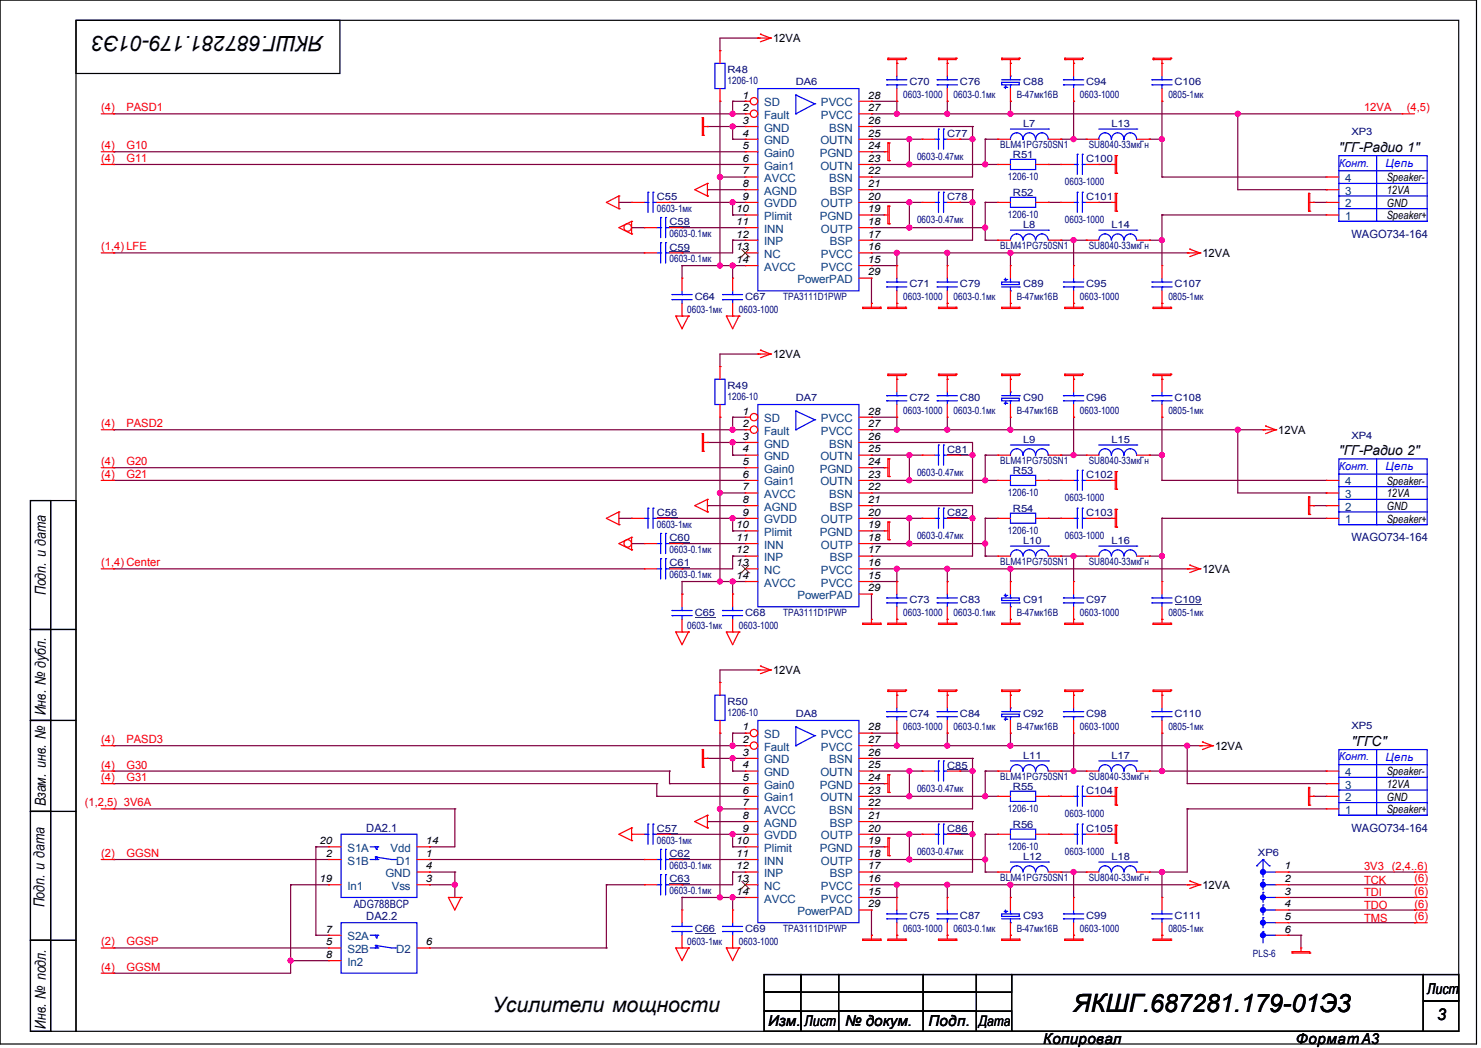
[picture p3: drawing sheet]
<svg xmlns="http://www.w3.org/2000/svg" width="420mm" height="297mm" viewBox="0 0 420 297" stroke-linecap="round" stroke-linejoin="round" font-family="sans-serif">
<defs><g id="words">
<text font-size="7.2" x="304.5" y="286.8">ЯКШГ.687281.179-01Э3</text>
<g font-size="6">
<text x="91.7" y="10.3" transform="rotate(-180 91.7 10.3)">ЯКШГ.687281.179-01Э3</text>
<text x="139.7" y="286.9">Усилители мощности</text>
</g>
<text font-size="4.6" x="407.6" y="288.9">3</text>
<g font-size="4.3">
<text x="13" y="168.7" transform="rotate(-90 13 168.7)">Подп. и дата</text>
<text x="13" y="202.7" transform="rotate(-90 13 202.7)">Инв. № дубл.</text>
<text x="13" y="228.5" transform="rotate(-90 13 228.5)">Взам. инв. №</text>
<text x="12.6" y="257.2" transform="rotate(-90 12.6 257.2)">Подп. и дата</text>
<text x="13" y="291.5" transform="rotate(-90 13 291.5)">Инв. № подл.</text>
<text x="217.8" y="290.7">Изм.</text>
<text x="239.7" y="290.7">№ докум.</text>
<text x="263.3" y="290.7">Подп.</text>
<text x="295.9" y="295.8">Копировал</text>
<text x="367.5" y="295.8">ФорматА3</text>
</g>
<g font-size="4.2">
<text x="404.7" y="281.6">Лист</text>
<text x="228.2" y="290.8">Лист</text>
</g>
<text font-size="4.1" x="277.6" y="290.8">Дата</text>
<g font-size="3.9">
<text x="379.7" y="43">&quot;ГГ-Радио 1&quot;</text>
<text x="379.7" y="128.9">&quot;ГГ-Радио 2&quot;</text>
<text x="383.2" y="211.3">&quot;ГГС&quot;</text>
</g>
<g font-size="3.2">
<text x="219.2" y="11.9">12VA</text>
<text x="393.3" y="51.4">Speaker-</text>
<text x="393.3" y="55">12VA</text>
<text x="393.3" y="58.6">GND</text>
<text x="393.3" y="62.2">Speaker+</text>
<text x="341" y="72.8">12VA</text>
<text x="219.2" y="101.4">12VA</text>
<text x="362.5" y="122.9">12VA</text>
<text x="393.3" y="137.4">Speaker-</text>
<text x="393.3" y="141">12VA</text>
<text x="393.3" y="144.6">GND</text>
<text x="393.3" y="148.1">Speaker+</text>
<text x="341" y="162.3">12VA</text>
<text x="219.2" y="191">12VA</text>
<text x="344.6" y="212.4">12VA</text>
<text x="393.3" y="219.8">Speaker-</text>
<text x="393.3" y="223.4">12VA</text>
<text x="393.3" y="226.9">GND</text>
<text x="393.3" y="230.5">Speaker+</text>
<text x="341" y="251.8">12VA</text>
</g>
<g font-size="3.2" fill="#f00">
<text x="28.7" y="31.6">(4)</text>
<text x="35.9" y="31.6">PASD1</text>
<text x="386.8" y="31.6">12VA</text>
<text x="399" y="31.6">(4,5)</text>
<text x="28.7" y="42.3">(4)</text>
<text x="28.7" y="45.9">(4)</text>
<text x="35.9" y="42.3">G10</text>
<text x="35.9" y="45.9">G11</text>
<text x="28.7" y="71">(1,4) LFE</text>
<text x="28.7" y="121.1">(4)</text>
<text x="35.9" y="121.1">PASD2</text>
<text x="28.7" y="131.9">(4)</text>
<text x="35.9" y="131.9">G20</text>
<text x="28.7" y="135.4">(4)</text>
<text x="35.9" y="135.4">G21</text>
<text x="28.7" y="160.5">(1,4) Center</text>
<text x="28.7" y="210.7">(4)</text>
<text x="35.9" y="210.7">PASD3</text>
<text x="28.7" y="217.8">(4)</text>
<text x="28.7" y="221.4">(4)</text>
<text x="35.9" y="217.8">G30</text>
<text x="35.9" y="221.4">G31</text>
<text x="24" y="228.6">(1,2,5) 3V6A</text>
<text x="28.7" y="242.9">(2)</text>
<text x="35.9" y="242.9">GGSN</text>
<text x="386.8" y="250.4">TCK</text>
<text x="386.8" y="246.5">3V3 (2,4..6)</text>
<text x="401.1" y="250">(6)</text>
<text x="386.8" y="254">TDI</text>
<text x="386.8" y="257.6">TDO</text>
<text x="401.1" y="253.6">(6)</text>
<text x="401.1" y="257.2">(6)</text>
<text x="386.8" y="261.2">TMS</text>
<text x="401.1" y="260.8">(6)</text>
<text x="28.7" y="267.9">(2)</text>
<text x="35.9" y="267.9">GGSP</text>
<text x="28.7" y="275.1">(4)</text>
<text x="35.9" y="275.1">GGSM</text>
</g>
<g font-size="3.2" fill="#004080">
<text x="216.7" y="30.1">SD</text>
<text x="216.7" y="33.7">Fault</text>
<text x="232.8" y="33.7">PVCC</text>
<text x="232.8" y="30.1">PVCC</text>
<text x="216.7" y="37.3">GND</text>
<text x="216.7" y="40.9">GND</text>
<text x="232.7" y="40.9">OUTN</text>
<text x="235.2" y="37.3">BSN</text>
<text x="216.7" y="44.4">Gain0</text>
<text x="232.5" y="44.4">PGND</text>
<text x="216.7" y="48">Gain1</text>
<text x="216.7" y="51.6">AVCC</text>
<text x="232.7" y="48">OUTN</text>
<text x="235.2" y="51.6">BSN</text>
<text x="381.5" y="51.6">4</text>
<text x="216.7" y="55.2">AGND</text>
<text x="216.7" y="58.8">GVDD</text>
<text x="232.8" y="58.8">OUTP</text>
<text x="235.3" y="55.2">BSP</text>
<text x="381.5" y="58.8">2</text>
<text x="381.5" y="55.2">3</text>
<text x="216.7" y="62.4">Plimit</text>
<text x="216.7" y="66">INN</text>
<text x="232.5" y="62.4">PGND</text>
<text x="232.8" y="66">OUTP</text>
<text x="381.5" y="62.4">1</text>
<text x="216.7" y="69.5">INP</text>
<text x="235.3" y="69.5">BSP</text>
<text x="216.7" y="73.1">NC</text>
<text x="216.7" y="76.7">AVCC</text>
<text x="232.8" y="76.7">PVCC</text>
<text x="232.8" y="73.1">PVCC</text>
<text x="226.1" y="80.3">PowerPAD</text>
<text x="216.7" y="119.7">SD</text>
<text x="232.8" y="119.7">PVCC</text>
<text x="216.7" y="123.2">Fault</text>
<text x="232.8" y="123.2">PVCC</text>
<text x="216.7" y="126.8">GND</text>
<text x="216.7" y="130.4">GND</text>
<text x="232.7" y="130.4">OUTN</text>
<text x="235.2" y="126.8">BSN</text>
<text x="216.7" y="134">Gain0</text>
<text x="216.7" y="137.6">Gain1</text>
<text x="232.5" y="134">PGND</text>
<text x="232.7" y="137.6">OUTN</text>
<text x="381.5" y="137.6">4</text>
<text x="216.7" y="141.1">AVCC</text>
<text x="235.2" y="141.1">BSN</text>
<text x="381.5" y="141.1">3</text>
<text x="216.7" y="144.7">AGND</text>
<text x="216.7" y="148.3">GVDD</text>
<text x="232.8" y="148.3">OUTP</text>
<text x="235.3" y="144.7">BSP</text>
<text x="381.5" y="148.3">1</text>
<text x="381.5" y="144.7">2</text>
<text x="216.7" y="151.9">Plimit</text>
<text x="216.7" y="155.5">INN</text>
<text x="232.5" y="151.9">PGND</text>
<text x="232.8" y="155.5">OUTP</text>
<text x="216.7" y="159">INP</text>
<text x="235.3" y="159">BSP</text>
<text x="216.7" y="162.6">NC</text>
<text x="216.7" y="166.2">AVCC</text>
<text x="232.8" y="166.2">PVCC</text>
<text x="232.8" y="162.6">PVCC</text>
<text x="226.1" y="169.8">PowerPAD</text>
<text x="216.7" y="209.2">SD</text>
<text x="232.8" y="209.2">PVCC</text>
<text x="216.7" y="212.8">Fault</text>
<text x="232.8" y="212.8">PVCC</text>
<text x="216.7" y="216.4">GND</text>
<text x="216.7" y="220">GND</text>
<text x="232.7" y="220">OUTN</text>
<text x="235.2" y="216.4">BSN</text>
<text x="381.5" y="220">4</text>
<text x="216.7" y="223.5">Gain0</text>
<text x="216.7" y="227.1">Gain1</text>
<text x="232.5" y="223.5">PGND</text>
<text x="232.7" y="227.1">OUTN</text>
<text x="381.5" y="227.1">2</text>
<text x="381.5" y="223.5">3</text>
<text x="216.7" y="230.7">AVCC</text>
<text x="235.2" y="230.7">BSN</text>
<text x="381.5" y="230.7">1</text>
<text x="216.7" y="234.3">AGND</text>
<text x="216.7" y="237.9">GVDD</text>
<text x="232.8" y="237.9">OUTP</text>
<text x="235.3" y="234.3">BSP</text>
<text x="98.5" y="241.4">S1A</text>
<text x="98.5" y="245">S1B</text>
<text x="110.7" y="241.4">Vdd</text>
<text x="112.4" y="245">D1</text>
<text x="216.7" y="241.4">Plimit</text>
<text x="216.7" y="245">INN</text>
<text x="232.5" y="241.4">PGND</text>
<text x="232.8" y="245">OUTP</text>
<text x="109.3" y="248.6">GND</text>
<text x="216.7" y="248.6">INP</text>
<text x="235.3" y="248.6">BSP</text>
<text x="98.5" y="252.2">In1</text>
<text x="111.1" y="252.2">Vss</text>
<text x="216.7" y="252.2">NC</text>
<text x="216.7" y="255.8">AVCC</text>
<text x="232.8" y="255.8">PVCC</text>
<text x="232.8" y="252.2">PVCC</text>
<text x="226.1" y="259.3">PowerPAD</text>
<text x="98.5" y="266.5">S2A</text>
<text x="98.5" y="270.1">S2B</text>
<text x="98.5" y="273.7">In2</text>
<text x="112.4" y="270.1">D2</text>
</g>
<g font-size="3.2" fill="#00f">
<text x="392.9" y="47.4">Цепь</text>
<text x="392.9" y="133.3">Цепь</text>
<text x="392.9" y="215.7">Цепь</text>
</g>
<g font-size="3.2" fill="#000080">
<text x="383.2" y="67.4">WAGO734-164</text>
<text x="383.2" y="153.3">WAGO734-164</text>
<text x="103.9" y="235.7">DA2.1</text>
<text x="383.2" y="235.7">WAGO734-164</text>
<text x="100.3" y="257.4">ADG788BCP</text>
<text x="103.9" y="260.8">DA2.2</text>
</g>
<g font-size="3.1" fill="#00f">
<text x="379.7" y="47.2">Конт.</text>
<text x="379.7" y="133.1">Конт.</text>
<text x="379.7" y="215.5">Конт.</text>
</g>
<g font-size="2.9">
<text x="210.6" y="27.9">1</text>
<text x="246.1" y="27.9">28</text>
<text x="210.6" y="31.5">2</text>
<text x="210.6" y="35.1">3</text>
<text x="246.1" y="35.1">26</text>
<text x="246.1" y="31.5">27</text>
<text x="210.6" y="38.7">4</text>
<text x="246.1" y="38.7">25</text>
<text x="210.6" y="42.2">5</text>
<text x="210.6" y="45.8">6</text>
<text x="246.1" y="45.8">23</text>
<text x="246.1" y="42.2">24</text>
<text x="210.6" y="49.4">7</text>
<text x="210.6" y="53">8</text>
<text x="246.1" y="53">21</text>
<text x="246.1" y="49.4">22</text>
<text x="210.6" y="56.6">9</text>
<text x="246.1" y="56.6">20</text>
<text x="208.8" y="60.2">10</text>
<text x="208.8" y="63.8">11</text>
<text x="246.1" y="63.8">18</text>
<text x="246.1" y="60.2">19</text>
<text x="208.8" y="67.3">12</text>
<text x="208.8" y="70.9">13</text>
<text x="246.1" y="70.9">16</text>
<text x="246.1" y="67.3">17</text>
<text x="208.8" y="74.5">14</text>
<text x="246.1" y="74.5">15</text>
<text x="246.1" y="78.1">29</text>
<text x="210.6" y="117.5">1</text>
<text x="246.1" y="117.5">28</text>
<text x="210.6" y="121">2</text>
<text x="210.6" y="124.6">3</text>
<text x="246.1" y="124.6">26</text>
<text x="246.1" y="121">27</text>
<text x="210.6" y="128.2">4</text>
<text x="210.6" y="131.8">5</text>
<text x="246.1" y="131.8">24</text>
<text x="246.1" y="128.2">25</text>
<text x="210.6" y="135.4">6</text>
<text x="246.1" y="135.4">23</text>
<text x="210.6" y="138.9">7</text>
<text x="210.6" y="142.5">8</text>
<text x="246.1" y="142.5">21</text>
<text x="246.1" y="138.9">22</text>
<text x="208.8" y="149.7">10</text>
<text x="210.6" y="146.1">9</text>
<text x="246.1" y="149.7">19</text>
<text x="246.1" y="146.1">20</text>
<text x="208.8" y="153.3">11</text>
<text x="246.1" y="153.3">18</text>
<text x="208.8" y="156.8">12</text>
<text x="208.8" y="160.4">13</text>
<text x="246.1" y="160.4">16</text>
<text x="246.1" y="156.8">17</text>
<text x="208.8" y="164">14</text>
<text x="246.1" y="164">15</text>
<text x="246.1" y="167.6">29</text>
<text x="210.6" y="207">1</text>
<text x="246.1" y="207">28</text>
<text x="210.6" y="210.6">2</text>
<text x="210.6" y="214.2">3</text>
<text x="246.1" y="214.2">26</text>
<text x="246.1" y="210.6">27</text>
<text x="210.6" y="217.8">4</text>
<text x="210.6" y="221.3">5</text>
<text x="246.1" y="221.3">24</text>
<text x="246.1" y="217.8">25</text>
<text x="210.6" y="224.9">6</text>
<text x="246.1" y="224.9">23</text>
<text x="210.6" y="228.5">7</text>
<text x="210.6" y="232.1">8</text>
<text x="246.1" y="232.1">21</text>
<text x="246.1" y="228.5">22</text>
<text x="90.6" y="239.2">20</text>
<text x="120.7" y="239.2">14</text>
<text x="208.8" y="239.2">10</text>
<text x="210.6" y="235.7">9</text>
<text x="246.1" y="239.2">19</text>
<text x="246.1" y="235.7">20</text>
<text x="92.4" y="242.8">2</text>
<text x="120.7" y="242.8">1</text>
<text x="208.8" y="242.8">11</text>
<text x="246.1" y="242.8">18</text>
<text x="90.6" y="250">19</text>
<text x="120.7" y="250">3</text>
<text x="120.7" y="246.4">4</text>
<text x="208.8" y="246.4">12</text>
<text x="208.8" y="250">13</text>
<text x="246.1" y="250">16</text>
<text x="246.1" y="246.4">17</text>
<text x="364.3" y="246.4">1</text>
<text x="364.3" y="250">2</text>
<text x="208.8" y="253.6">14</text>
<text x="246.1" y="253.6">15</text>
<text x="246.1" y="257.1">29</text>
<text x="364.3" y="253.6">3</text>
<text x="364.3" y="257.1">4</text>
<text x="364.3" y="260.7">5</text>
<text x="92.4" y="264.3">7</text>
<text x="92.4" y="267.9">5</text>
<text x="120.7" y="267.9">6</text>
<text x="364.3" y="264.3">6</text>
<text x="92.4" y="271.5">8</text>
</g>
<g font-size="2.8" fill="#000080">
<text x="206.3" y="20.8">R48</text>
<text x="206.3" y="23.8">1206-10</text>
<text x="225.7" y="24.1">DA6</text>
<text x="256.1" y="27.7">0603-1000</text>
<text x="257.9" y="24.1">C70</text>
<text x="270.4" y="27.7">0603-0.1мк</text>
<text x="272.2" y="24.1">C76</text>
<text x="288.3" y="27.7">B-47мк16В</text>
<text x="290.1" y="24.1">C88</text>
<text x="306.2" y="27.7">0603-1000</text>
<text x="308" y="24.1">C94</text>
<text x="331.3" y="27.7">0805-1мк</text>
<text x="333.1" y="24.1">C106</text>
<text x="290.1" y="35.9">L7</text>
<text x="315.2" y="35.9">L13</text>
<text x="268.6" y="38.7">C77</text>
<text x="383.2" y="38.4">XP3</text>
<text x="260.1" y="45.3">0603-0.47мк</text>
<text x="283.7" y="42.1">BLM41PG750SN1</text>
<text x="287.3" y="44.8">R51</text>
<text x="308" y="45.9">C100</text>
<text x="308.8" y="42.1">SU8040-33мкГн</text>
<text x="285.8" y="51">1206-10</text>
<text x="302" y="52.5">0603-1000</text>
<text x="186.3" y="56.6">C55</text>
<text x="186.3" y="60">0603-1мк</text>
<text x="268.6" y="56.6">C78</text>
<text x="287.3" y="55.6">R52</text>
<text x="308" y="56.6">C101</text>
<text x="189.9" y="63.8">C58</text>
<text x="260.1" y="63.2">0603-0.47мк</text>
<text x="285.8" y="61.8">1206-10</text>
<text x="290.1" y="64.6">L8</text>
<text x="302" y="63.2">0603-1000</text>
<text x="315.2" y="64.6">L14</text>
<text x="189.9" y="71">C59</text>
<text x="189.9" y="67.1">0603-0.1мк</text>
<text x="283.7" y="70.7">BLM41PG750SN1</text>
<text x="308.8" y="70.7">SU8040-33мкГн</text>
<text x="189.9" y="74.3">0603-0.1мк</text>
<text x="257.9" y="81.4">C71</text>
<text x="272.2" y="81.4">C79</text>
<text x="290.1" y="81.4">C89</text>
<text x="308" y="81.4">C95</text>
<text x="333.1" y="81.4">C107</text>
<text x="194.9" y="88.6">0603-1мк</text>
<text x="197" y="85">C64</text>
<text x="209.6" y="88.6">0603-1000</text>
<text x="211.3" y="85">C67</text>
<text x="222.1" y="85">TPA3111D1PWP</text>
<text x="256.1" y="85">0603-1000</text>
<text x="270.4" y="85">0603-0.1мк</text>
<text x="288.3" y="85">B-47мк16В</text>
<text x="306.2" y="85">0603-1000</text>
<text x="331.3" y="85">0805-1мк</text>
<text x="206.3" y="110.4">R49</text>
<text x="206.3" y="113.3">1206-10</text>
<text x="225.7" y="113.6">DA7</text>
<text x="257.9" y="113.6">C72</text>
<text x="272.2" y="113.6">C80</text>
<text x="290.1" y="113.6">C90</text>
<text x="308" y="113.6">C96</text>
<text x="333.1" y="113.6">C108</text>
<text x="256.1" y="117.3">0603-1000</text>
<text x="270.4" y="117.3">0603-0.1мк</text>
<text x="288.3" y="117.3">B-47мк16В</text>
<text x="306.2" y="117.3">0603-1000</text>
<text x="331.3" y="117.3">0805-1мк</text>
<text x="290.1" y="125.4">L9</text>
<text x="315.2" y="125.4">L15</text>
<text x="383.2" y="124.3">XP4</text>
<text x="268.6" y="128.3">C81</text>
<text x="283.7" y="131.6">BLM41PG750SN1</text>
<text x="308.8" y="131.6">SU8040-33мкГн</text>
<text x="260.1" y="134.8">0603-0.47мк</text>
<text x="287.3" y="134.4">R53</text>
<text x="308" y="135.5">C102</text>
<text x="285.8" y="140.5">1206-10</text>
<text x="302" y="142">0603-1000</text>
<text x="186.3" y="146.2">C56</text>
<text x="186.3" y="149.5">0603-1мк</text>
<text x="268.6" y="146.2">C82</text>
<text x="287.3" y="145.1">R54</text>
<text x="308" y="146.2">C103</text>
<text x="189.9" y="153.4">C60</text>
<text x="260.1" y="152.7">0603-0.47мк</text>
<text x="285.8" y="151.3">1206-10</text>
<text x="290.1" y="154.1">L10</text>
<text x="302" y="152.7">0603-1000</text>
<text x="315.2" y="154.1">L16</text>
<text x="189.9" y="160.5">C61</text>
<text x="189.9" y="156.7">0603-0.1мк</text>
<text x="283.7" y="160.2">BLM41PG750SN1</text>
<text x="308.8" y="160.2">SU8040-33мкГн</text>
<text x="189.9" y="163.8">0603-0.1мк</text>
<text x="257.9" y="170.9">C73</text>
<text x="272.2" y="170.9">C83</text>
<text x="290.1" y="170.9">C91</text>
<text x="308" y="170.9">C97</text>
<text x="333.1" y="170.9">C109</text>
<text x="194.9" y="178.1">0603-1мк</text>
<text x="197" y="174.5">C65</text>
<text x="209.6" y="178.1">0603-1000</text>
<text x="211.3" y="174.5">C68</text>
<text x="222.1" y="174.6">TPA3111D1PWP</text>
<text x="256.1" y="174.6">0603-1000</text>
<text x="270.4" y="174.6">0603-0.1мк</text>
<text x="288.3" y="174.6">B-47мк16В</text>
<text x="306.2" y="174.6">0603-1000</text>
<text x="331.3" y="174.6">0805-1мк</text>
<text x="206.3" y="199.9">R50</text>
<text x="206.3" y="202.9">1206-10</text>
<text x="225.7" y="203.2">DA8</text>
<text x="257.9" y="203.2">C74</text>
<text x="272.2" y="203.2">C84</text>
<text x="290.1" y="203.2">C92</text>
<text x="308" y="203.2">C98</text>
<text x="333.1" y="203.2">C110</text>
<text x="256.1" y="206.8">0603-1000</text>
<text x="270.4" y="206.8">0603-0.1мк</text>
<text x="288.3" y="206.8">B-47мк16В</text>
<text x="306.2" y="206.8">0603-1000</text>
<text x="331.3" y="206.8">0805-1мк</text>
<text x="383.2" y="206.7">XP5</text>
<text x="290.1" y="215">L11</text>
<text x="315.2" y="215">L17</text>
<text x="268.6" y="217.8">C85</text>
<text x="283.7" y="221.1">BLM41PG750SN1</text>
<text x="308.8" y="221.1">SU8040-33мкГн</text>
<text x="260.1" y="224.4">0603-0.47мк</text>
<text x="287.3" y="223.9">R55</text>
<text x="308" y="225">C104</text>
<text x="285.8" y="230.1">1206-10</text>
<text x="302" y="231.5">0603-1000</text>
<text x="186.3" y="235.7">C57</text>
<text x="186.3" y="239.1">0603-1мк</text>
<text x="268.6" y="235.7">C86</text>
<text x="287.3" y="234.7">R56</text>
<text x="308" y="235.7">C105</text>
<text x="189.9" y="242.9">C62</text>
<text x="260.1" y="242.3">0603-0.47мк</text>
<text x="285.8" y="240.8">1206-10</text>
<text x="290.1" y="243.6">L12</text>
<text x="302" y="242.3">0603-1000</text>
<text x="315.2" y="243.6">L18</text>
<text x="356.7" y="242.5">XP6</text>
<text x="189.9" y="250.1">C63</text>
<text x="189.9" y="246.2">0603-0.1мк</text>
<text x="283.7" y="249.8">BLM41PG750SN1</text>
<text x="308.8" y="249.8">SU8040-33мкГн</text>
<text x="189.9" y="253.4">0603-0.1мк</text>
<text x="257.9" y="260.4">C75</text>
<text x="272.2" y="260.4">C87</text>
<text x="290.1" y="260.4">C93</text>
<text x="308" y="260.4">C99</text>
<text x="333.1" y="260.4">C111</text>
<text x="194.9" y="267.7">0603-1мк</text>
<text x="197" y="264">C66</text>
<text x="209.6" y="267.7">0603-1000</text>
<text x="211.3" y="264">C69</text>
<text x="222.1" y="264.1">TPA3111D1PWP</text>
<text x="256.1" y="264.1">0603-1000</text>
<text x="270.4" y="264.1">0603-0.1мк</text>
<text x="288.3" y="264.1">B-47мк16В</text>
<text x="306.2" y="264.1">0603-1000</text>
<text x="331.3" y="264.1">0805-1мк</text>
<text x="355.3" y="271.3">PLS-6</text>
</g>
</g></defs>
<g fill="none" stroke="#000" stroke-width=".34">
<path d="M0 0h418.7v295.9h-418.7zM21.5 5.8h392.2v286.5h-392.2zM21.5 5.8h74.9v15h-74.9zM8.6 141.9h5.8v36.5h-5.8zM14.4 141.9h7.1v36.5h-7.1zM8.6 178.4h5.8v25.8h-5.8zM14.4 178.4h7.1v25.8h-7.1zM8.6 204.2h5.8v25.8h-5.8zM14.4 204.2h7.1v25.8h-7.1zM8.6 230h5.8v36.5h-5.8zM14.4 230h7.1v36.5h-7.1zM8.6 266.5h5.8v25.8h-5.8z"/>
<path d="M14.4 266.5h7.1v25.8h-7.1z"/>
</g>
<path d="M304.5 68.1h3.6" fill="none" stroke="#800040" stroke-width=".34"/>
<circle cx="304.5" cy="68.1" r=".17" fill="#800040"/>
<path d="M207.8 75.3h3.5" fill="none" stroke="#800040" stroke-width=".34"/>
<circle cx="207.8" cy="75.3" r=".17" fill="#800040"/>
<circle cx="207.8" cy="75.2" r=".7" fill="#f0f" stroke="#f0f" stroke-width=".34"/>
<path d="M272.2 146.9h3.6" fill="none" stroke="#800040" stroke-width=".34"/>
<circle cx="272.2" cy="146.9" r=".17" fill="#800040"/>
<path d="M193.4 161.2h14.4" fill="none" stroke="#800040" stroke-width=".34"/>
<circle cx="193.4" cy="161.2" r=".17" fill="#800040"/>
<path d="M247.1 154.1h10.8" fill="none" stroke="#800040" stroke-width=".34"/>
<circle cx="247.1" cy="154.1" r=".17" fill="#800040"/>
<path d="M247.1 168.4v7.1" fill="none" stroke="#800040" stroke-width=".34"/>
<circle cx="247.1" cy="168.4" r=".17" fill="#800040"/>
<path d="M329.5 60.9h46.6" fill="none" stroke="#800040" stroke-width=".34"/>
<circle cx="329.5" cy="60.9" r=".17" fill="#800040"/>
<path d="M193.4 154.1h17.9" fill="none" stroke="#800040" stroke-width=".34"/>
<circle cx="193.4" cy="154.1" r=".17" fill="#800040"/>
<path d="M326 157.6h3.5" fill="none" stroke="#800040" stroke-width=".34"/>
<circle cx="326" cy="157.6" r=".17" fill="#800040"/>
<path d="M329.5 157.6v7.2" fill="none" stroke="#800040" stroke-width=".34"/>
<circle cx="329.5" cy="157.6" r=".17" fill="#800040"/>
<path d="M257.9 154.1h21.5" fill="none" stroke="#800040" stroke-width=".34"/>
<circle cx="257.9" cy="154.1" r=".17" fill="#800040"/>
<path d="M257.9 146.9v7.2" fill="none" stroke="#800040" stroke-width=".34"/>
<circle cx="257.9" cy="146.9" r=".17" fill="#800040"/>
<g fill="#f0f" stroke="#f0f" stroke-width=".34">
<circle cx="257.9" cy="154" r=".7"/>
<circle cx="257.9" cy="146.9" r=".7"/>
</g>
<path d="M204.2 164.8h3.6" fill="none" stroke="#800040" stroke-width=".34"/>
<circle cx="204.2" cy="164.8" r=".17" fill="#800040"/>
<path d="M204.2 118.2v21.5" fill="none" stroke="#800040" stroke-width=".34"/>
<circle cx="204.2" cy="118.2" r=".17" fill="#800040"/>
<path d="M193.4 164.8h10.8" fill="none" stroke="#800040" stroke-width=".34"/>
<circle cx="193.4" cy="164.8" r=".17" fill="#800040"/>
<path d="M257.9 129h3.6" fill="none" stroke="#800040" stroke-width=".34"/>
<circle cx="257.9" cy="129" r=".17" fill="#800040"/>
<circle cx="257.9" cy="129" r=".7" fill="#f0f" stroke="#f0f" stroke-width=".34"/>
<path d="M275.8 146.9v10.7" fill="none" stroke="#800040" stroke-width=".34"/>
<circle cx="275.8" cy="146.9" r=".17" fill="#800040"/>
<circle cx="275.8" cy="146.9" r=".7" fill="#f0f" stroke="#f0f" stroke-width=".34"/>
<path d="M247.1 129h10.8" fill="none" stroke="#800040" stroke-width=".34"/>
<circle cx="247.1" cy="129" r=".17" fill="#800040"/>
<path d="M257.9 129v7.1" fill="none" stroke="#800040" stroke-width=".34"/>
<circle cx="257.9" cy="129" r=".17" fill="#800040"/>
<path d="M247.1 136.1h10.8" fill="none" stroke="#800040" stroke-width=".34"/>
<circle cx="247.1" cy="136.1" r=".17" fill="#800040"/>
<path d="M257.9 146.9h3.6" fill="none" stroke="#800040" stroke-width=".34"/>
<circle cx="257.9" cy="146.9" r=".17" fill="#800040"/>
<path d="M207.8 118.2v3.6" fill="none" stroke="#800040" stroke-width=".34"/>
<circle cx="207.8" cy="121.8" r=".17" fill="#800040"/>
<path d="M189.9 146.9h17.9" fill="none" stroke="#800040" stroke-width=".34"/>
<circle cx="189.9" cy="146.9" r=".17" fill="#800040"/>
<path d="M304.5 157.6v7.2" fill="none" stroke="#800040" stroke-width=".34"/>
<circle cx="304.5" cy="157.6" r=".17" fill="#800040"/>
<path d="M300.9 157.6h3.6" fill="none" stroke="#800040" stroke-width=".34"/>
<circle cx="300.9" cy="157.6" r=".17" fill="#800040"/>
<path d="M279.4 154.1v3.5" fill="none" stroke="#800040" stroke-width=".34"/>
<circle cx="279.4" cy="157.6" r=".17" fill="#800040"/>
<path d="M279.4 146.9h3.6" fill="none" stroke="#800040" stroke-width=".34"/>
<circle cx="279.4" cy="146.9" r=".17" fill="#800040"/>
<path d="M311.6 146.9h3.6" fill="none" stroke="#800040" stroke-width=".34"/>
<circle cx="311.6" cy="146.9" r=".17" fill="#800040"/>
<path d="M297.3 146.9h3.6" fill="none" stroke="#800040" stroke-width=".34"/>
<circle cx="297.3" cy="146.9" r=".17" fill="#800040"/>
<path d="M279.4 157.6h3.6" fill="none" stroke="#800040" stroke-width=".34"/>
<circle cx="279.4" cy="157.6" r=".17" fill="#800040"/>
<path d="M275.8 129v10.7" fill="none" stroke="#800040" stroke-width=".34"/>
<circle cx="275.8" cy="129" r=".17" fill="#800040"/>
<path d="M247.1 139.7h28.7" fill="none" stroke="#800040" stroke-width=".34"/>
<circle cx="247.1" cy="139.7" r=".17" fill="#800040"/>
<path d="M32.3 121.8h175.5" fill="none" stroke="#800040" stroke-width=".34"/>
<circle cx="32.3" cy="121.8" r=".17" fill="#800040"/>
<path d="M207.8 118.2h3.5" fill="none" stroke="#800040" stroke-width=".34"/>
<circle cx="207.8" cy="118.2" r=".17" fill="#800040"/>
<path d="M207.8 157.6h3.5" fill="none" stroke="#800040" stroke-width=".34"/>
<circle cx="207.8" cy="157.6" r=".17" fill="#800040"/>
<path d="M207.8 157.6v3.6" fill="none" stroke="#800040" stroke-width=".34"/>
<circle cx="207.8" cy="157.6" r=".17" fill="#800040"/>
<path d="M286.6 121.8h64.4" fill="none" stroke="#800040" stroke-width=".34"/>
<circle cx="351" cy="121.8" r=".17" fill="#800040"/>
<g fill="#f0f" stroke="#f0f" stroke-width=".34">
<circle cx="286.5" cy="121.8" r=".7"/>
<circle cx="351" cy="121.8" r=".7"/>
</g>
<path d="M286.6 161.2h50.1" fill="none" stroke="#800040" stroke-width=".34"/>
<circle cx="286.6" cy="161.2" r=".17" fill="#800040"/>
<circle cx="286.5" cy="161.2" r=".7" fill="#f0f" stroke="#f0f" stroke-width=".34"/>
<path d="M247.1 125.4h28.7" fill="none" stroke="#800040" stroke-width=".34"/>
<circle cx="247.1" cy="125.4" r=".17" fill="#800040"/>
<path d="M279.4 136.1h3.6" fill="none" stroke="#800040" stroke-width=".34"/>
<circle cx="279.4" cy="136.1" r=".17" fill="#800040"/>
<path d="M275.8 125.4v3.6" fill="none" stroke="#800040" stroke-width=".34"/>
<circle cx="275.8" cy="129" r=".17" fill="#800040"/>
<circle cx="275.8" cy="129" r=".7" fill="#f0f" stroke="#f0f" stroke-width=".34"/>
<path d="M272.2 129h3.6" fill="none" stroke="#800040" stroke-width=".34"/>
<circle cx="272.2" cy="129" r=".17" fill="#800040"/>
<path d="M207.8 150.5h3.5" fill="none" stroke="#800040" stroke-width=".34"/>
<circle cx="207.8" cy="150.5" r=".17" fill="#800040"/>
<path d="M304.5 118.2v10.8" fill="none" stroke="#800040" stroke-width=".34"/>
<circle cx="304.5" cy="118.2" r=".17" fill="#800040"/>
<circle cx="304.4" cy="129" r=".7" fill="#f0f" stroke="#f0f" stroke-width=".34"/>
<path d="M300.9 129h3.6" fill="none" stroke="#800040" stroke-width=".34"/>
<circle cx="300.9" cy="129" r=".17" fill="#800040"/>
<path d="M32.3 132.5h179" fill="none" stroke="#800040" stroke-width=".34"/>
<circle cx="32.3" cy="132.5" r=".17" fill="#800040"/>
<path d="M247.1 132.5h3.6" fill="none" stroke="#800040" stroke-width=".34"/>
<circle cx="247.1" cy="132.5" r=".17" fill="#800040"/>
<path d="M207.8 121.8h3.5" fill="none" stroke="#800040" stroke-width=".34"/>
<circle cx="207.8" cy="121.8" r=".17" fill="#800040"/>
<circle cx="207.8" cy="121.8" r=".7" fill="#f0f" stroke="#f0f" stroke-width=".34"/>
<path d="M32.3 161.2h150.4" fill="none" stroke="#800040" stroke-width=".34"/>
<circle cx="32.3" cy="161.2" r=".17" fill="#800040"/>
<path d="M286.6 161.2v3.6" fill="none" stroke="#800040" stroke-width=".34"/>
<circle cx="286.6" cy="164.8" r=".17" fill="#800040"/>
<path d="M247.1 161.2h7.2" fill="none" stroke="#800040" stroke-width=".34"/>
<circle cx="247.1" cy="161.2" r=".17" fill="#800040"/>
<path d="M207.8 146.9v3.6" fill="none" stroke="#800040" stroke-width=".34"/>
<circle cx="207.8" cy="150.5" r=".17" fill="#800040"/>
<path d="M207.8 146.9h3.5" fill="none" stroke="#800040" stroke-width=".34"/>
<circle cx="207.8" cy="146.9" r=".17" fill="#800040"/>
<circle cx="207.8" cy="146.9" r=".7" fill="#f0f" stroke="#f0f" stroke-width=".34"/>
<path d="M268.6 161.2h18" fill="none" stroke="#800040" stroke-width=".34"/>
<circle cx="268.6" cy="161.2" r=".17" fill="#800040"/>
<path d="M268.6 161.2v3.6" fill="none" stroke="#800040" stroke-width=".34"/>
<circle cx="268.6" cy="164.8" r=".17" fill="#800040"/>
<path d="M304.5 129h3.6" fill="none" stroke="#800040" stroke-width=".34"/>
<circle cx="304.5" cy="129" r=".17" fill="#800040"/>
<path d="M254.3 161.2v3.6" fill="none" stroke="#800040" stroke-width=".34"/>
<circle cx="254.3" cy="164.8" r=".17" fill="#800040"/>
<path d="M32.3 268.6h60.9" fill="none" stroke="#800040" stroke-width=".34"/>
<circle cx="32.3" cy="268.6" r=".17" fill="#800040"/>
<path d="M204.2 50.2v25.1" fill="none" stroke="#800040" stroke-width=".34"/>
<circle cx="204.2" cy="50.2" r=".17" fill="#800040"/>
<circle cx="204.2" cy="75.2" r=".7" fill="#f0f" stroke="#f0f" stroke-width=".34"/>
<path d="M207.8 35.9h3.5" fill="none" stroke="#800040" stroke-width=".34"/>
<circle cx="207.8" cy="35.9" r=".17" fill="#800040"/>
<circle cx="207.8" cy="35.8" r=".7" fill="#f0f" stroke="#f0f" stroke-width=".34"/>
<path d="M336.7 229.2v17.9" fill="none" stroke="#800040" stroke-width=".34"/>
<circle cx="336.7" cy="229.2" r=".17" fill="#800040"/>
<path d="M272.2 236.4h3.6" fill="none" stroke="#800040" stroke-width=".34"/>
<circle cx="272.2" cy="236.4" r=".17" fill="#800040"/>
<path d="M193.4 250.7h14.4" fill="none" stroke="#800040" stroke-width=".34"/>
<circle cx="193.4" cy="250.7" r=".17" fill="#800040"/>
<path d="M247.1 243.6h10.8" fill="none" stroke="#800040" stroke-width=".34"/>
<circle cx="247.1" cy="243.6" r=".17" fill="#800040"/>
<path d="M247.1 257.9v7.1" fill="none" stroke="#800040" stroke-width=".34"/>
<circle cx="247.1" cy="265" r=".17" fill="#800040"/>
<path d="M193.4 243.6h17.9" fill="none" stroke="#800040" stroke-width=".34"/>
<circle cx="193.4" cy="243.6" r=".17" fill="#800040"/>
<path d="M329.5 247.1h7.2" fill="none" stroke="#800040" stroke-width=".34"/>
<circle cx="329.5" cy="247.1" r=".17" fill="#800040"/>
<path d="M329.5 247.1v7.2" fill="none" stroke="#800040" stroke-width=".34"/>
<circle cx="329.5" cy="247.1" r=".17" fill="#800040"/>
<path d="M257.9 243.6h21.5" fill="none" stroke="#800040" stroke-width=".34"/>
<circle cx="257.9" cy="243.6" r=".17" fill="#800040"/>
<g fill="#f0f" stroke="#f0f" stroke-width=".34">
<circle cx="279.4" cy="243.6" r=".7"/>
<circle cx="257.9" cy="243.6" r=".7"/>
</g>
<path d="M257.9 236.4v7.2" fill="none" stroke="#800040" stroke-width=".34"/>
<circle cx="257.9" cy="236.4" r=".17" fill="#800040"/>
<path d="M204.2 254.3h3.6" fill="none" stroke="#800040" stroke-width=".34"/>
<circle cx="204.2" cy="254.3" r=".17" fill="#800040"/>
<path d="M204.2 207.8v21.4" fill="none" stroke="#800040" stroke-width=".34"/>
<circle cx="204.2" cy="207.8" r=".17" fill="#800040"/>
<path d="M193.4 254.3h10.8" fill="none" stroke="#800040" stroke-width=".34"/>
<circle cx="193.4" cy="254.3" r=".17" fill="#800040"/>
<circle cx="204.2" cy="254.3" r=".7" fill="#f0f" stroke="#f0f" stroke-width=".34"/>
<path d="M257.9 218.5h3.6" fill="none" stroke="#800040" stroke-width=".34"/>
<circle cx="257.9" cy="218.5" r=".17" fill="#800040"/>
<path d="M275.8 236.4v10.7" fill="none" stroke="#800040" stroke-width=".34"/>
<circle cx="275.8" cy="236.4" r=".17" fill="#800040"/>
<path d="M200.6 53.8h10.7" fill="none" stroke="#800040" stroke-width=".34"/>
<circle cx="200.6" cy="53.8" r=".17" fill="#800040"/>
<path d="M247.1 218.5h10.8" fill="none" stroke="#800040" stroke-width=".34"/>
<circle cx="247.1" cy="218.5" r=".17" fill="#800040"/>
<path d="M257.9 218.5v7.2" fill="none" stroke="#800040" stroke-width=".34"/>
<circle cx="257.9" cy="218.5" r=".17" fill="#800040"/>
<g fill="#f0f" stroke="#f0f" stroke-width=".34">
<circle cx="257.9" cy="225.7" r=".7"/>
<circle cx="257.9" cy="218.5" r=".7"/>
</g>
<path d="M247.1 225.7h10.8" fill="none" stroke="#800040" stroke-width=".34"/>
<circle cx="247.1" cy="225.7" r=".17" fill="#800040"/>
<path d="M257.9 236.4h3.6" fill="none" stroke="#800040" stroke-width=".34"/>
<circle cx="257.9" cy="236.4" r=".17" fill="#800040"/>
<circle cx="257.9" cy="236.4" r=".7" fill="#f0f" stroke="#f0f" stroke-width=".34"/>
<path d="M207.8 207.8v3.5" fill="none" stroke="#800040" stroke-width=".34"/>
<circle cx="207.8" cy="207.8" r=".17" fill="#800040"/>
<path d="M189.9 236.4h17.9" fill="none" stroke="#800040" stroke-width=".34"/>
<circle cx="189.9" cy="236.4" r=".17" fill="#800040"/>
<path d="M304.5 247.1v7.2" fill="none" stroke="#800040" stroke-width=".34"/>
<circle cx="304.5" cy="247.1" r=".17" fill="#800040"/>
<path d="M300.9 247.1h3.6" fill="none" stroke="#800040" stroke-width=".34"/>
<circle cx="300.9" cy="247.1" r=".17" fill="#800040"/>
<path d="M279.4 243.6v3.5" fill="none" stroke="#800040" stroke-width=".34"/>
<circle cx="279.4" cy="243.6" r=".17" fill="#800040"/>
<path d="M279.4 236.4h3.6" fill="none" stroke="#800040" stroke-width=".34"/>
<circle cx="279.4" cy="236.4" r=".17" fill="#800040"/>
<path d="M311.6 236.4h3.6" fill="none" stroke="#800040" stroke-width=".34"/>
<circle cx="311.6" cy="236.4" r=".17" fill="#800040"/>
<path d="M297.3 236.4h3.6" fill="none" stroke="#800040" stroke-width=".34"/>
<circle cx="297.3" cy="236.4" r=".17" fill="#800040"/>
<path d="M279.4 247.1h3.6" fill="none" stroke="#800040" stroke-width=".34"/>
<circle cx="279.4" cy="247.1" r=".17" fill="#800040"/>
<path d="M275.8 218.5v10.7" fill="none" stroke="#800040" stroke-width=".34"/>
<circle cx="275.8" cy="218.5" r=".17" fill="#800040"/>
<circle cx="275.8" cy="218.5" r=".7" fill="#f0f" stroke="#f0f" stroke-width=".34"/>
<path d="M247.1 229.2h28.7" fill="none" stroke="#800040" stroke-width=".34"/>
<circle cx="247.1" cy="229.2" r=".17" fill="#800040"/>
<path d="M207.8 207.8h3.5" fill="none" stroke="#800040" stroke-width=".34"/>
<circle cx="211.3" cy="207.8" r=".17" fill="#800040"/>
<path d="M207.8 247.1h3.5" fill="none" stroke="#800040" stroke-width=".34"/>
<circle cx="207.8" cy="247.1" r=".17" fill="#800040"/>
<path d="M207.8 247.1v3.6" fill="none" stroke="#800040" stroke-width=".34"/>
<circle cx="207.8" cy="247.1" r=".17" fill="#800040"/>
<path d="M286.6 211.3h50.1" fill="none" stroke="#800040" stroke-width=".34"/>
<circle cx="336.7" cy="211.3" r=".17" fill="#800040"/>
<g fill="#f0f" stroke="#f0f" stroke-width=".34">
<circle cx="286.5" cy="211.3" r=".7"/>
<circle cx="336.7" cy="211.3" r=".7"/>
</g>
<path d="M247.1 214.9h28.7" fill="none" stroke="#800040" stroke-width=".34"/>
<circle cx="247.1" cy="214.9" r=".17" fill="#800040"/>
<path d="M279.4 225.7h3.6" fill="none" stroke="#800040" stroke-width=".34"/>
<circle cx="279.4" cy="225.7" r=".17" fill="#800040"/>
<path d="M275.8 214.9v3.6" fill="none" stroke="#800040" stroke-width=".34"/>
<circle cx="275.8" cy="214.9" r=".17" fill="#800040"/>
<path d="M272.2 218.5h3.6" fill="none" stroke="#800040" stroke-width=".34"/>
<circle cx="272.2" cy="218.5" r=".17" fill="#800040"/>
<path d="M207.8 240h3.5" fill="none" stroke="#800040" stroke-width=".34"/>
<circle cx="207.8" cy="240" r=".17" fill="#800040"/>
<path d="M304.5 207.8v10.7" fill="none" stroke="#800040" stroke-width=".34"/>
<circle cx="304.5" cy="207.8" r=".17" fill="#800040"/>
<path d="M300.9 218.5h3.6" fill="none" stroke="#800040" stroke-width=".34"/>
<circle cx="300.9" cy="218.5" r=".17" fill="#800040"/>
<circle cx="304.4" cy="218.5" r=".7" fill="#f0f" stroke="#f0f" stroke-width=".34"/>
<path d="M32.3 218.5h157.6" fill="none" stroke="#800040" stroke-width=".34"/>
<circle cx="32.3" cy="218.5" r=".17" fill="#800040"/>
<path d="M247.1 222.1h3.6" fill="none" stroke="#800040" stroke-width=".34"/>
<circle cx="247.1" cy="222.1" r=".17" fill="#800040"/>
<path d="M207.8 211.3h3.5" fill="none" stroke="#800040" stroke-width=".34"/>
<circle cx="207.8" cy="211.3" r=".17" fill="#800040"/>
<circle cx="207.8" cy="211.3" r=".7" fill="#f0f" stroke="#f0f" stroke-width=".34"/>
<path d="M121.8 243.6h60.9" fill="none" stroke="#800040" stroke-width=".34"/>
<circle cx="121.8" cy="243.6" r=".17" fill="#800040"/>
<path d="M286.6 250.7v3.6" fill="none" stroke="#800040" stroke-width=".34"/>
<circle cx="286.6" cy="254.3" r=".17" fill="#800040"/>
<path d="M247.1 250.7h7.2" fill="none" stroke="#800040" stroke-width=".34"/>
<circle cx="247.1" cy="250.7" r=".17" fill="#800040"/>
<path d="M207.8 236.4v3.6" fill="none" stroke="#800040" stroke-width=".34"/>
<circle cx="207.8" cy="236.4" r=".17" fill="#800040"/>
<path d="M207.8 236.4h3.5" fill="none" stroke="#800040" stroke-width=".34"/>
<circle cx="207.8" cy="236.4" r=".17" fill="#800040"/>
<circle cx="207.8" cy="236.4" r=".7" fill="#f0f" stroke="#f0f" stroke-width=".34"/>
<path d="M286.6 250.7h50.1" fill="none" stroke="#800040" stroke-width=".34"/>
<circle cx="286.6" cy="250.7" r=".17" fill="#800040"/>
<circle cx="286.5" cy="250.7" r=".7" fill="#f0f" stroke="#f0f" stroke-width=".34"/>
<path d="M268.6 250.7v3.6" fill="none" stroke="#800040" stroke-width=".34"/>
<circle cx="268.6" cy="250.7" r=".17" fill="#800040"/>
<path d="M304.5 218.5h3.6" fill="none" stroke="#800040" stroke-width=".34"/>
<circle cx="304.5" cy="218.5" r=".17" fill="#800040"/>
<path d="M254.3 250.7v3.6" fill="none" stroke="#800040" stroke-width=".34"/>
<circle cx="254.3" cy="250.7" r=".17" fill="#800040"/>
<path d="M207.8 254.3h3.5" fill="none" stroke="#800040" stroke-width=".34"/>
<circle cx="207.8" cy="254.3" r=".17" fill="#800040"/>
<circle cx="207.8" cy="254.3" r=".7" fill="#f0f" stroke="#f0f" stroke-width=".34"/>
<path d="M304.5 247.1h3.6" fill="none" stroke="#800040" stroke-width=".34"/>
<circle cx="304.5" cy="247.1" r=".17" fill="#800040"/>
<circle cx="304.4" cy="247.1" r=".7" fill="#f0f" stroke="#f0f" stroke-width=".34"/>
<path d="M204.2 229.2v25.1" fill="none" stroke="#800040" stroke-width=".34"/>
<circle cx="204.2" cy="229.2" r=".17" fill="#800040"/>
<path d="M207.8 214.9h3.5" fill="none" stroke="#800040" stroke-width=".34"/>
<circle cx="207.8" cy="214.9" r=".17" fill="#800040"/>
<circle cx="207.8" cy="214.9" r=".7" fill="#f0f" stroke="#f0f" stroke-width=".34"/>
<path d="M200.6 232.8h10.7" fill="none" stroke="#800040" stroke-width=".34"/>
<circle cx="200.6" cy="232.8" r=".17" fill="#800040"/>
<path d="M254.3 211.3h14.3" fill="none" stroke="#800040" stroke-width=".34"/>
<circle cx="254.3" cy="211.3" r=".17" fill="#800040"/>
<g fill="#f0f" stroke="#f0f" stroke-width=".34">
<circle cx="268.6" cy="211.3" r=".7"/>
<circle cx="254.3" cy="211.3" r=".7"/>
</g>
<path d="M247.1 254.3h7.2" fill="none" stroke="#800040" stroke-width=".34"/>
<circle cx="247.1" cy="254.3" r=".17" fill="#800040"/>
<path d="M286.6 207.8v3.5" fill="none" stroke="#800040" stroke-width=".34"/>
<circle cx="286.6" cy="207.8" r=".17" fill="#800040"/>
<path d="M200.6 214.9h7.2" fill="none" stroke="#800040" stroke-width=".34"/>
<circle cx="200.6" cy="214.9" r=".17" fill="#800040"/>
<path d="M207.8 214.9v3.6" fill="none" stroke="#800040" stroke-width=".34"/>
<circle cx="207.8" cy="214.9" r=".17" fill="#800040"/>
<path d="M207.8 218.5h3.5" fill="none" stroke="#800040" stroke-width=".34"/>
<circle cx="207.8" cy="218.5" r=".17" fill="#800040"/>
<path d="M268.6 207.8v3.5" fill="none" stroke="#800040" stroke-width=".34"/>
<circle cx="268.6" cy="207.8" r=".17" fill="#800040"/>
<path d="M268.6 211.3h18" fill="none" stroke="#800040" stroke-width=".34"/>
<circle cx="268.6" cy="211.3" r=".17" fill="#800040"/>
<path d="M254.3 207.8v3.5" fill="none" stroke="#800040" stroke-width=".34"/>
<circle cx="254.3" cy="207.8" r=".17" fill="#800040"/>
<path d="M257.9 225.7h21.5" fill="none" stroke="#800040" stroke-width=".34"/>
<circle cx="257.9" cy="225.7" r=".17" fill="#800040"/>
<path d="M247.1 232.8h28.7" fill="none" stroke="#800040" stroke-width=".34"/>
<circle cx="247.1" cy="232.8" r=".17" fill="#800040"/>
<path d="M275.8 232.8v3.6" fill="none" stroke="#800040" stroke-width=".34"/>
<circle cx="275.8" cy="232.8" r=".17" fill="#800040"/>
<circle cx="275.8" cy="236.4" r=".7" fill="#f0f" stroke="#f0f" stroke-width=".34"/>
<path d="M247.1 247.1h28.7" fill="none" stroke="#800040" stroke-width=".34"/>
<circle cx="247.1" cy="247.1" r=".17" fill="#800040"/>
<path d="M247.1 236.4h10.8" fill="none" stroke="#800040" stroke-width=".34"/>
<circle cx="247.1" cy="236.4" r=".17" fill="#800040"/>
<path d="M207.8 254.3v3.6" fill="none" stroke="#800040" stroke-width=".34"/>
<circle cx="207.8" cy="254.3" r=".17" fill="#800040"/>
<path d="M297.3 225.7h3.6" fill="none" stroke="#800040" stroke-width=".34"/>
<circle cx="297.3" cy="225.7" r=".17" fill="#800040"/>
<path d="M204.2 229.2h7.1" fill="none" stroke="#800040" stroke-width=".34"/>
<circle cx="204.2" cy="229.2" r=".17" fill="#800040"/>
<circle cx="204.2" cy="229.2" r=".7" fill="#f0f" stroke="#f0f" stroke-width=".34"/>
<path d="M279.4 236.4v7.2" fill="none" stroke="#800040" stroke-width=".34"/>
<circle cx="279.4" cy="236.4" r=".17" fill="#800040"/>
<path d="M247.1 211.3h7.2" fill="none" stroke="#800040" stroke-width=".34"/>
<circle cx="247.1" cy="211.3" r=".17" fill="#800040"/>
<path d="M254.3 250.7h14.3" fill="none" stroke="#800040" stroke-width=".34"/>
<circle cx="254.3" cy="250.7" r=".17" fill="#800040"/>
<g fill="#f0f" stroke="#f0f" stroke-width=".34">
<circle cx="268.6" cy="250.7" r=".7"/>
<circle cx="254.3" cy="250.7" r=".7"/>
</g>
<path d="M311.6 225.7h3.6" fill="none" stroke="#800040" stroke-width=".34"/>
<circle cx="311.6" cy="225.7" r=".17" fill="#800040"/>
<path d="M193.4 254.3v3.6" fill="none" stroke="#800040" stroke-width=".34"/>
<circle cx="193.4" cy="254.3" r=".17" fill="#800040"/>
<path d="M247.1 240h3.6" fill="none" stroke="#800040" stroke-width=".34"/>
<circle cx="247.1" cy="240" r=".17" fill="#800040"/>
<path d="M247.1 207.8h7.2" fill="none" stroke="#800040" stroke-width=".34"/>
<circle cx="247.1" cy="207.8" r=".17" fill="#800040"/>
<path d="M326 218.5h3.5" fill="none" stroke="#800040" stroke-width=".34"/>
<circle cx="326" cy="218.5" r=".17" fill="#800040"/>
<path d="M279.4 218.5h3.6" fill="none" stroke="#800040" stroke-width=".34"/>
<circle cx="279.4" cy="218.5" r=".17" fill="#800040"/>
<path d="M279.4 218.5v7.2" fill="none" stroke="#800040" stroke-width=".34"/>
<circle cx="279.4" cy="218.5" r=".17" fill="#800040"/>
<circle cx="279.4" cy="225.7" r=".7" fill="#f0f" stroke="#f0f" stroke-width=".34"/>
<path d="M32.3 222.1h154" fill="none" stroke="#800040" stroke-width=".34"/>
<circle cx="32.3" cy="222.1" r=".17" fill="#800040"/>
<path d="M254.3 32.3h14.3" fill="none" stroke="#800040" stroke-width=".34"/>
<circle cx="254.3" cy="32.3" r=".17" fill="#800040"/>
<g fill="#f0f" stroke="#f0f" stroke-width=".34">
<circle cx="268.6" cy="32.2" r=".7"/>
<circle cx="254.3" cy="32.2" r=".7"/>
</g>
<path d="M329.5 50.2h46.6" fill="none" stroke="#800040" stroke-width=".34"/>
<circle cx="329.5" cy="50.2" r=".17" fill="#800040"/>
<path d="M247.1 75.3h7.2" fill="none" stroke="#800040" stroke-width=".34"/>
<circle cx="247.1" cy="75.3" r=".17" fill="#800040"/>
<path d="M286.6 28.7v3.6" fill="none" stroke="#800040" stroke-width=".34"/>
<circle cx="286.6" cy="28.7" r=".17" fill="#800040"/>
<path d="M207.8 39.5h3.5" fill="none" stroke="#800040" stroke-width=".34"/>
<circle cx="207.8" cy="39.5" r=".17" fill="#800040"/>
<path d="M207.8 35.9v3.6" fill="none" stroke="#800040" stroke-width=".34"/>
<circle cx="207.8" cy="35.9" r=".17" fill="#800040"/>
<path d="M200.6 35.9h7.2" fill="none" stroke="#800040" stroke-width=".34"/>
<circle cx="200.6" cy="35.9" r=".17" fill="#800040"/>
<path d="M32.3 243.6h60.9" fill="none" stroke="#800040" stroke-width=".34"/>
<circle cx="32.3" cy="243.6" r=".17" fill="#800040"/>
<path d="M268.6 28.7v3.6" fill="none" stroke="#800040" stroke-width=".34"/>
<circle cx="268.6" cy="28.7" r=".17" fill="#800040"/>
<path d="M268.6 32.3h18" fill="none" stroke="#800040" stroke-width=".34"/>
<circle cx="268.6" cy="32.3" r=".17" fill="#800040"/>
<path d="M254.3 28.7v3.6" fill="none" stroke="#800040" stroke-width=".34"/>
<circle cx="254.3" cy="28.7" r=".17" fill="#800040"/>
<path d="M257.9 46.6h21.5" fill="none" stroke="#800040" stroke-width=".34"/>
<circle cx="257.9" cy="46.6" r=".17" fill="#800040"/>
<g fill="#f0f" stroke="#f0f" stroke-width=".34">
<circle cx="279.4" cy="46.6" r=".7"/>
<circle cx="257.9" cy="46.6" r=".7"/>
</g>
<path d="M326 129h3.5" fill="none" stroke="#800040" stroke-width=".34"/>
<circle cx="326" cy="129" r=".17" fill="#800040"/>
<path d="M247.1 53.8h28.7" fill="none" stroke="#800040" stroke-width=".34"/>
<circle cx="247.1" cy="53.8" r=".17" fill="#800040"/>
<path d="M275.8 53.8v3.6" fill="none" stroke="#800040" stroke-width=".34"/>
<circle cx="275.8" cy="53.8" r=".17" fill="#800040"/>
<path d="M247.1 68.1h28.7" fill="none" stroke="#800040" stroke-width=".34"/>
<circle cx="247.1" cy="68.1" r=".17" fill="#800040"/>
<path d="M247.1 57.4h10.8" fill="none" stroke="#800040" stroke-width=".34"/>
<circle cx="247.1" cy="57.4" r=".17" fill="#800040"/>
<path d="M207.8 75.3v3.5" fill="none" stroke="#800040" stroke-width=".34"/>
<circle cx="207.8" cy="75.3" r=".17" fill="#800040"/>
<path d="M297.3 46.6h3.6" fill="none" stroke="#800040" stroke-width=".34"/>
<circle cx="297.3" cy="46.6" r=".17" fill="#800040"/>
<path d="M204.2 50.2h7.1" fill="none" stroke="#800040" stroke-width=".34"/>
<circle cx="204.2" cy="50.2" r=".17" fill="#800040"/>
<circle cx="204.2" cy="50.1" r=".7" fill="#f0f" stroke="#f0f" stroke-width=".34"/>
<path d="M279.4 57.4v7.1" fill="none" stroke="#800040" stroke-width=".34"/>
<circle cx="279.4" cy="57.4" r=".17" fill="#800040"/>
<path d="M254.3 71.7h14.3" fill="none" stroke="#800040" stroke-width=".34"/>
<circle cx="254.3" cy="71.7" r=".17" fill="#800040"/>
<path d="M247.1 32.3h7.2" fill="none" stroke="#800040" stroke-width=".34"/>
<circle cx="247.1" cy="32.3" r=".17" fill="#800040"/>
<path d="M311.6 46.6h3.6" fill="none" stroke="#800040" stroke-width=".34"/>
<circle cx="311.6" cy="46.6" r=".17" fill="#800040"/>
<path d="M121.8 268.6h50.2" fill="none" stroke="#800040" stroke-width=".34"/>
<circle cx="121.8" cy="268.6" r=".17" fill="#800040"/>
<path d="M172 250.7v17.9" fill="none" stroke="#800040" stroke-width=".34"/>
<circle cx="172" cy="268.6" r=".17" fill="#800040"/>
<path d="M193.4 75.3v3.5" fill="none" stroke="#800040" stroke-width=".34"/>
<circle cx="193.4" cy="75.3" r=".17" fill="#800040"/>
<path d="M247.1 60.9h3.6" fill="none" stroke="#800040" stroke-width=".34"/>
<circle cx="247.1" cy="60.9" r=".17" fill="#800040"/>
<path d="M247.1 28.7h7.2" fill="none" stroke="#800040" stroke-width=".34"/>
<circle cx="247.1" cy="28.7" r=".17" fill="#800040"/>
<path d="M326 39.5h3.5" fill="none" stroke="#800040" stroke-width=".34"/>
<circle cx="326" cy="39.5" r=".17" fill="#800040"/>
<path d="M329.5 39.5v10.7" fill="none" stroke="#800040" stroke-width=".34"/>
<circle cx="329.5" cy="39.5" r=".17" fill="#800040"/>
<path d="M329.5 218.5h46.6" fill="none" stroke="#800040" stroke-width=".34"/>
<circle cx="376.1" cy="218.5" r=".17" fill="#800040"/>
<circle cx="329.5" cy="218.5" r=".7" fill="#f0f" stroke="#f0f" stroke-width=".34"/>
<path d="M279.4 39.5v7.1" fill="none" stroke="#800040" stroke-width=".34"/>
<circle cx="279.4" cy="39.5" r=".17" fill="#800040"/>
<path d="M279.4 39.5h3.6" fill="none" stroke="#800040" stroke-width=".34"/>
<circle cx="279.4" cy="39.5" r=".17" fill="#800040"/>
<path d="M32.3 46.6h179" fill="none" stroke="#800040" stroke-width=".34"/>
<circle cx="32.3" cy="46.6" r=".17" fill="#800040"/>
<path d="M351 139.7h25.1" fill="none" stroke="#800040" stroke-width=".34"/>
<circle cx="376.1" cy="139.7" r=".17" fill="#800040"/>
<path d="M329.5 136.1h46.6" fill="none" stroke="#800040" stroke-width=".34"/>
<circle cx="329.5" cy="136.1" r=".17" fill="#800040"/>
<path d="M329.5 146.9h46.6" fill="none" stroke="#800040" stroke-width=".34"/>
<circle cx="329.5" cy="146.9" r=".17" fill="#800040"/>
<path d="M272.2 57.4h3.6" fill="none" stroke="#800040" stroke-width=".34"/>
<circle cx="272.2" cy="57.4" r=".17" fill="#800040"/>
<path d="M193.4 71.7h14.4" fill="none" stroke="#800040" stroke-width=".34"/>
<circle cx="193.4" cy="71.7" r=".17" fill="#800040"/>
<path d="M172 250.7h10.7" fill="none" stroke="#800040" stroke-width=".34"/>
<circle cx="172" cy="250.7" r=".17" fill="#800040"/>
<path d="M336.7 229.2h39.4" fill="none" stroke="#800040" stroke-width=".34"/>
<circle cx="336.7" cy="229.2" r=".17" fill="#800040"/>
<path d="M247.1 64.5h10.8" fill="none" stroke="#800040" stroke-width=".34"/>
<circle cx="247.1" cy="64.5" r=".17" fill="#800040"/>
<path d="M247.1 78.8v7.2" fill="none" stroke="#800040" stroke-width=".34"/>
<circle cx="247.1" cy="86" r=".17" fill="#800040"/>
<path d="M193.4 64.5h17.9" fill="none" stroke="#800040" stroke-width=".34"/>
<circle cx="193.4" cy="64.5" r=".17" fill="#800040"/>
<path d="M329.5 68.1v7.2" fill="none" stroke="#800040" stroke-width=".34"/>
<circle cx="329.5" cy="68.1" r=".17" fill="#800040"/>
<circle cx="329.5" cy="68.1" r=".7" fill="#f0f" stroke="#f0f" stroke-width=".34"/>
<path d="M326 68.1h3.5" fill="none" stroke="#800040" stroke-width=".34"/>
<circle cx="326" cy="68.1" r=".17" fill="#800040"/>
<path d="M257.9 57.4v7.1" fill="none" stroke="#800040" stroke-width=".34"/>
<circle cx="257.9" cy="57.4" r=".17" fill="#800040"/>
<path d="M257.9 64.5h21.5" fill="none" stroke="#800040" stroke-width=".34"/>
<circle cx="257.9" cy="64.5" r=".17" fill="#800040"/>
<g fill="#f0f" stroke="#f0f" stroke-width=".34">
<circle cx="279.4" cy="64.5" r=".7"/>
<circle cx="257.9" cy="64.5" r=".7"/>
</g>
<path d="M204.2 75.3h3.6" fill="none" stroke="#800040" stroke-width=".34"/>
<circle cx="204.2" cy="75.3" r=".17" fill="#800040"/>
<path d="M204.2 28.7v21.5" fill="none" stroke="#800040" stroke-width=".34"/>
<circle cx="204.2" cy="28.7" r=".17" fill="#800040"/>
<path d="M193.4 75.3h10.8" fill="none" stroke="#800040" stroke-width=".34"/>
<circle cx="193.4" cy="75.3" r=".17" fill="#800040"/>
<path d="M257.9 39.5h3.6" fill="none" stroke="#800040" stroke-width=".34"/>
<circle cx="257.9" cy="39.5" r=".17" fill="#800040"/>
<circle cx="257.9" cy="39.4" r=".7" fill="#f0f" stroke="#f0f" stroke-width=".34"/>
<path d="M275.8 57.4v10.7" fill="none" stroke="#800040" stroke-width=".34"/>
<circle cx="275.8" cy="57.4" r=".17" fill="#800040"/>
<circle cx="275.8" cy="57.3" r=".7" fill="#f0f" stroke="#f0f" stroke-width=".34"/>
<path d="M247.1 46.6h10.8" fill="none" stroke="#800040" stroke-width=".34"/>
<circle cx="247.1" cy="46.6" r=".17" fill="#800040"/>
<path d="M257.9 39.5v7.1" fill="none" stroke="#800040" stroke-width=".34"/>
<circle cx="257.9" cy="39.5" r=".17" fill="#800040"/>
<path d="M247.1 39.5h10.8" fill="none" stroke="#800040" stroke-width=".34"/>
<circle cx="247.1" cy="39.5" r=".17" fill="#800040"/>
<path d="M257.9 57.4h3.6" fill="none" stroke="#800040" stroke-width=".34"/>
<circle cx="257.9" cy="57.4" r=".17" fill="#800040"/>
<circle cx="257.9" cy="57.3" r=".7" fill="#f0f" stroke="#f0f" stroke-width=".34"/>
<path d="M82.4 272.2h10.8" fill="none" stroke="#800040" stroke-width=".34"/>
<circle cx="82.4" cy="272.2" r=".17" fill="#800040"/>
<path d="M207.8 28.7v3.6" fill="none" stroke="#800040" stroke-width=".34"/>
<circle cx="207.8" cy="28.7" r=".17" fill="#800040"/>
<path d="M304.5 68.1v7.2" fill="none" stroke="#800040" stroke-width=".34"/>
<circle cx="304.5" cy="68.1" r=".17" fill="#800040"/>
<circle cx="304.4" cy="68.1" r=".7" fill="#f0f" stroke="#f0f" stroke-width=".34"/>
<path d="M300.9 68.1h3.6" fill="none" stroke="#800040" stroke-width=".34"/>
<circle cx="300.9" cy="68.1" r=".17" fill="#800040"/>
<path d="M297.3 57.4h3.6" fill="none" stroke="#800040" stroke-width=".34"/>
<circle cx="297.3" cy="57.4" r=".17" fill="#800040"/>
<path d="M311.6 57.4h3.6" fill="none" stroke="#800040" stroke-width=".34"/>
<circle cx="311.6" cy="57.4" r=".17" fill="#800040"/>
<path d="M279.4 57.4h3.6" fill="none" stroke="#800040" stroke-width=".34"/>
<circle cx="279.4" cy="57.4" r=".17" fill="#800040"/>
<path d="M279.4 64.5v3.6" fill="none" stroke="#800040" stroke-width=".34"/>
<circle cx="279.4" cy="64.5" r=".17" fill="#800040"/>
<path d="M279.4 68.1h3.6" fill="none" stroke="#800040" stroke-width=".34"/>
<circle cx="279.4" cy="68.1" r=".17" fill="#800040"/>
<path d="M247.1 50.2h28.7" fill="none" stroke="#800040" stroke-width=".34"/>
<circle cx="247.1" cy="50.2" r=".17" fill="#800040"/>
<path d="M275.8 39.5v10.7" fill="none" stroke="#800040" stroke-width=".34"/>
<circle cx="275.8" cy="39.5" r=".17" fill="#800040"/>
<path d="M207.8 28.7h3.5" fill="none" stroke="#800040" stroke-width=".34"/>
<circle cx="211.3" cy="28.7" r=".17" fill="#800040"/>
<path d="M82.4 272.2v3.6" fill="none" stroke="#800040" stroke-width=".34"/>
<circle cx="82.4" cy="272.2" r=".17" fill="#800040"/>
<path d="M207.8 68.1v3.6" fill="none" stroke="#800040" stroke-width=".34"/>
<circle cx="207.8" cy="68.1" r=".17" fill="#800040"/>
<path d="M207.8 68.1h3.5" fill="none" stroke="#800040" stroke-width=".34"/>
<circle cx="207.8" cy="68.1" r=".17" fill="#800040"/>
<path d="M286.6 32.3h64.4" fill="none" stroke="#800040" stroke-width=".34"/>
<circle cx="351" cy="32.3" r=".17" fill="#800040"/>
<g fill="#f0f" stroke="#f0f" stroke-width=".34">
<circle cx="286.5" cy="32.2" r=".7"/>
<circle cx="351" cy="32.2" r=".7"/>
</g>
<path d="M286.6 71.7h50.1" fill="none" stroke="#800040" stroke-width=".34"/>
<circle cx="286.6" cy="71.7" r=".17" fill="#800040"/>
<path d="M247.1 35.9h28.7" fill="none" stroke="#800040" stroke-width=".34"/>
<circle cx="247.1" cy="35.9" r=".17" fill="#800040"/>
<path d="M82.4 250.7h10.8" fill="none" stroke="#800040" stroke-width=".34"/>
<circle cx="82.4" cy="250.7" r=".17" fill="#800040"/>
<path d="M279.4 46.6h3.6" fill="none" stroke="#800040" stroke-width=".34"/>
<circle cx="279.4" cy="46.6" r=".17" fill="#800040"/>
<path d="M329.5 28.7v10.8" fill="none" stroke="#800040" stroke-width=".34"/>
<circle cx="329.5" cy="28.7" r=".17" fill="#800040"/>
<circle cx="329.5" cy="39.4" r=".7" fill="#f0f" stroke="#f0f" stroke-width=".34"/>
<path d="M82.4 250.7v21.5" fill="none" stroke="#800040" stroke-width=".34"/>
<circle cx="82.4" cy="250.7" r=".17" fill="#800040"/>
<circle cx="82.4" cy="272.2" r=".7" fill="#f0f" stroke="#f0f" stroke-width=".34"/>
<path d="M272.2 39.5h3.6" fill="none" stroke="#800040" stroke-width=".34"/>
<circle cx="272.2" cy="39.5" r=".17" fill="#800040"/>
<path d="M275.8 35.9v3.6" fill="none" stroke="#800040" stroke-width=".34"/>
<circle cx="275.8" cy="35.9" r=".17" fill="#800040"/>
<circle cx="275.8" cy="39.4" r=".7" fill="#f0f" stroke="#f0f" stroke-width=".34"/>
<path d="M32.3 275.8h50.1" fill="none" stroke="#800040" stroke-width=".34"/>
<circle cx="32.3" cy="275.8" r=".17" fill="#800040"/>
<path d="M207.8 60.9h3.5" fill="none" stroke="#800040" stroke-width=".34"/>
<circle cx="207.8" cy="60.9" r=".17" fill="#800040"/>
<path d="M300.9 39.5h3.6" fill="none" stroke="#800040" stroke-width=".34"/>
<circle cx="300.9" cy="39.5" r=".17" fill="#800040"/>
<path d="M304.5 28.7v10.8" fill="none" stroke="#800040" stroke-width=".34"/>
<circle cx="304.5" cy="28.7" r=".17" fill="#800040"/>
<circle cx="304.4" cy="39.4" r=".7" fill="#f0f" stroke="#f0f" stroke-width=".34"/>
<path d="M32.3 43h179" fill="none" stroke="#800040" stroke-width=".34"/>
<circle cx="32.3" cy="43" r=".17" fill="#800040"/>
<path d="M247.1 43h3.6" fill="none" stroke="#800040" stroke-width=".34"/>
<circle cx="247.1" cy="43" r=".17" fill="#800040"/>
<path d="M329.5 60.9v7.2" fill="none" stroke="#800040" stroke-width=".34"/>
<circle cx="329.5" cy="60.9" r=".17" fill="#800040"/>
<path d="M207.8 32.3h3.5" fill="none" stroke="#800040" stroke-width=".34"/>
<circle cx="207.8" cy="32.3" r=".17" fill="#800040"/>
<circle cx="207.8" cy="32.2" r=".7" fill="#f0f" stroke="#f0f" stroke-width=".34"/>
<path d="M329.5 118.2v10.8" fill="none" stroke="#800040" stroke-width=".34"/>
<circle cx="329.5" cy="118.2" r=".17" fill="#800040"/>
<circle cx="329.5" cy="129" r=".7" fill="#f0f" stroke="#f0f" stroke-width=".34"/>
<path d="M336.7 222.1h39.4" fill="none" stroke="#800040" stroke-width=".34"/>
<circle cx="376.1" cy="222.1" r=".17" fill="#800040"/>
<path d="M32.3 71.7h150.4" fill="none" stroke="#800040" stroke-width=".34"/>
<circle cx="32.3" cy="71.7" r=".17" fill="#800040"/>
<path d="M89.6 265h3.6" fill="none" stroke="#800040" stroke-width=".34"/>
<circle cx="89.6" cy="265" r=".17" fill="#800040"/>
<path d="M247.1 71.7h7.2" fill="none" stroke="#800040" stroke-width=".34"/>
<circle cx="247.1" cy="71.7" r=".17" fill="#800040"/>
<path d="M286.6 71.7v3.6" fill="none" stroke="#800040" stroke-width=".34"/>
<circle cx="286.6" cy="71.7" r=".17" fill="#800040"/>
<circle cx="286.5" cy="71.6" r=".7" fill="#f0f" stroke="#f0f" stroke-width=".34"/>
<path d="M329.5 146.9v10.7" fill="none" stroke="#800040" stroke-width=".34"/>
<circle cx="329.5" cy="146.9" r=".17" fill="#800040"/>
<circle cx="329.5" cy="157.6" r=".7" fill="#f0f" stroke="#f0f" stroke-width=".34"/>
<path d="M268.6 71.7v3.6" fill="none" stroke="#800040" stroke-width=".34"/>
<circle cx="268.6" cy="71.7" r=".17" fill="#800040"/>
<circle cx="268.6" cy="71.6" r=".7" fill="#f0f" stroke="#f0f" stroke-width=".34"/>
<path d="M268.6 71.7h18" fill="none" stroke="#800040" stroke-width=".34"/>
<circle cx="268.6" cy="71.7" r=".17" fill="#800040"/>
<path d="M207.8 57.4h3.5" fill="none" stroke="#800040" stroke-width=".34"/>
<circle cx="207.8" cy="57.4" r=".17" fill="#800040"/>
<circle cx="207.8" cy="57.3" r=".7" fill="#f0f" stroke="#f0f" stroke-width=".34"/>
<path d="M268.6 250.7h18" fill="none" stroke="#800040" stroke-width=".34"/>
<circle cx="268.6" cy="250.7" r=".17" fill="#800040"/>
<path d="M304.5 39.5h3.6" fill="none" stroke="#800040" stroke-width=".34"/>
<circle cx="304.5" cy="39.5" r=".17" fill="#800040"/>
<path d="M89.6 240v25" fill="none" stroke="#800040" stroke-width=".34"/>
<circle cx="89.6" cy="240" r=".17" fill="#800040"/>
<path d="M89.6 240h3.6" fill="none" stroke="#800040" stroke-width=".34"/>
<circle cx="89.6" cy="240" r=".17" fill="#800040"/>
<path d="M207.8 164.8h3.5" fill="none" stroke="#800040" stroke-width=".34"/>
<circle cx="207.8" cy="164.8" r=".17" fill="#800040"/>
<circle cx="207.8" cy="164.8" r=".7" fill="#f0f" stroke="#f0f" stroke-width=".34"/>
<path d="M304.5 157.6h3.6" fill="none" stroke="#800040" stroke-width=".34"/>
<circle cx="304.5" cy="157.6" r=".17" fill="#800040"/>
<circle cx="304.4" cy="157.6" r=".7" fill="#f0f" stroke="#f0f" stroke-width=".34"/>
<path d="M204.2 139.7v25.1" fill="none" stroke="#800040" stroke-width=".34"/>
<circle cx="204.2" cy="139.7" r=".17" fill="#800040"/>
<g fill="#f0f" stroke="#f0f" stroke-width=".34">
<circle cx="204.2" cy="164.8" r=".7"/>
<circle cx="204.2" cy="139.7" r=".7"/>
</g>
<path d="M207.8 125.4h3.5" fill="none" stroke="#800040" stroke-width=".34"/>
<circle cx="207.8" cy="125.4" r=".17" fill="#800040"/>
<circle cx="207.8" cy="125.4" r=".7" fill="#f0f" stroke="#f0f" stroke-width=".34"/>
<path d="M200.6 143.3h10.7" fill="none" stroke="#800040" stroke-width=".34"/>
<circle cx="200.6" cy="143.3" r=".17" fill="#800040"/>
<path d="M254.3 121.8h14.3" fill="none" stroke="#800040" stroke-width=".34"/>
<circle cx="254.3" cy="121.8" r=".17" fill="#800040"/>
<g fill="#f0f" stroke="#f0f" stroke-width=".34">
<circle cx="268.6" cy="121.8" r=".7"/>
<circle cx="254.3" cy="121.8" r=".7"/>
</g>
<path d="M247.1 164.8h7.2" fill="none" stroke="#800040" stroke-width=".34"/>
<circle cx="247.1" cy="164.8" r=".17" fill="#800040"/>
<path d="M286.6 118.2v3.6" fill="none" stroke="#800040" stroke-width=".34"/>
<circle cx="286.6" cy="121.8" r=".17" fill="#800040"/>
<path d="M200.6 125.4h7.2" fill="none" stroke="#800040" stroke-width=".34"/>
<circle cx="200.6" cy="125.4" r=".17" fill="#800040"/>
<path d="M207.8 125.4v3.6" fill="none" stroke="#800040" stroke-width=".34"/>
<circle cx="207.8" cy="129" r=".17" fill="#800040"/>
<path d="M207.8 129h3.5" fill="none" stroke="#800040" stroke-width=".34"/>
<circle cx="207.8" cy="129" r=".17" fill="#800040"/>
<path d="M268.6 118.2v3.6" fill="none" stroke="#800040" stroke-width=".34"/>
<circle cx="268.6" cy="121.8" r=".17" fill="#800040"/>
<path d="M268.6 121.8h18" fill="none" stroke="#800040" stroke-width=".34"/>
<circle cx="268.6" cy="121.8" r=".17" fill="#800040"/>
<path d="M254.3 118.2v3.6" fill="none" stroke="#800040" stroke-width=".34"/>
<circle cx="254.3" cy="121.8" r=".17" fill="#800040"/>
<path d="M257.9 136.1h21.5" fill="none" stroke="#800040" stroke-width=".34"/>
<circle cx="257.9" cy="136.1" r=".17" fill="#800040"/>
<g fill="#f0f" stroke="#f0f" stroke-width=".34">
<circle cx="279.4" cy="136.1" r=".7"/>
<circle cx="257.9" cy="136.1" r=".7"/>
</g>
<path d="M247.1 143.3h28.7" fill="none" stroke="#800040" stroke-width=".34"/>
<circle cx="247.1" cy="143.3" r=".17" fill="#800040"/>
<path d="M275.8 143.3v3.6" fill="none" stroke="#800040" stroke-width=".34"/>
<circle cx="275.8" cy="146.9" r=".17" fill="#800040"/>
<path d="M247.1 157.6h28.7" fill="none" stroke="#800040" stroke-width=".34"/>
<circle cx="247.1" cy="157.6" r=".17" fill="#800040"/>
<path d="M254.3 71.7v3.6" fill="none" stroke="#800040" stroke-width=".34"/>
<circle cx="254.3" cy="71.7" r=".17" fill="#800040"/>
<circle cx="254.3" cy="71.6" r=".7" fill="#f0f" stroke="#f0f" stroke-width=".34"/>
<path d="M247.1 146.9h10.8" fill="none" stroke="#800040" stroke-width=".34"/>
<circle cx="247.1" cy="146.9" r=".17" fill="#800040"/>
<path d="M207.8 164.8v3.6" fill="none" stroke="#800040" stroke-width=".34"/>
<circle cx="207.8" cy="168.4" r=".17" fill="#800040"/>
<path d="M297.3 136.1h3.6" fill="none" stroke="#800040" stroke-width=".34"/>
<circle cx="297.3" cy="136.1" r=".17" fill="#800040"/>
<path d="M204.2 139.7h7.1" fill="none" stroke="#800040" stroke-width=".34"/>
<circle cx="204.2" cy="139.7" r=".17" fill="#800040"/>
<path d="M279.4 146.9v7.2" fill="none" stroke="#800040" stroke-width=".34"/>
<circle cx="279.4" cy="146.9" r=".17" fill="#800040"/>
<circle cx="279.4" cy="154" r=".7" fill="#f0f" stroke="#f0f" stroke-width=".34"/>
<path d="M247.1 121.8h7.2" fill="none" stroke="#800040" stroke-width=".34"/>
<circle cx="247.1" cy="121.8" r=".17" fill="#800040"/>
<path d="M254.3 161.2h14.3" fill="none" stroke="#800040" stroke-width=".34"/>
<circle cx="254.3" cy="161.2" r=".17" fill="#800040"/>
<g fill="#f0f" stroke="#f0f" stroke-width=".34">
<circle cx="268.6" cy="161.2" r=".7"/>
<circle cx="254.3" cy="161.2" r=".7"/>
</g>
<path d="M311.6 136.1h3.6" fill="none" stroke="#800040" stroke-width=".34"/>
<circle cx="311.6" cy="136.1" r=".17" fill="#800040"/>
<path d="M193.4 164.8v3.6" fill="none" stroke="#800040" stroke-width=".34"/>
<circle cx="193.4" cy="168.4" r=".17" fill="#800040"/>
<path d="M247.1 150.5h3.6" fill="none" stroke="#800040" stroke-width=".34"/>
<circle cx="247.1" cy="150.5" r=".17" fill="#800040"/>
<path d="M247.1 118.2h7.2" fill="none" stroke="#800040" stroke-width=".34"/>
<circle cx="247.1" cy="118.2" r=".17" fill="#800040"/>
<path d="M329.5 129v7.1" fill="none" stroke="#800040" stroke-width=".34"/>
<circle cx="329.5" cy="129" r=".17" fill="#800040"/>
<path d="M329.5 207.8v10.7" fill="none" stroke="#800040" stroke-width=".34"/>
<circle cx="329.5" cy="207.8" r=".17" fill="#800040"/>
<path d="M279.4 129h3.6" fill="none" stroke="#800040" stroke-width=".34"/>
<circle cx="279.4" cy="129" r=".17" fill="#800040"/>
<path d="M279.4 129v7.1" fill="none" stroke="#800040" stroke-width=".34"/>
<circle cx="279.4" cy="129" r=".17" fill="#800040"/>
<path d="M32.3 136.1h179" fill="none" stroke="#800040" stroke-width=".34"/>
<circle cx="32.3" cy="136.1" r=".17" fill="#800040"/>
<path d="M326 247.1h3.5" fill="none" stroke="#800040" stroke-width=".34"/>
<circle cx="326" cy="247.1" r=".17" fill="#800040"/>
<circle cx="329.5" cy="247.1" r=".7" fill="#f0f" stroke="#f0f" stroke-width=".34"/>
<path d="M372.5 57.4h3.6" fill="none" stroke="#800040" stroke-width=".34"/>
<circle cx="372.5" cy="57.4" r=".17" fill="#800040"/>
<path d="M372.5 143.3h3.6" fill="none" stroke="#800040" stroke-width=".34"/>
<circle cx="372.5" cy="143.3" r=".17" fill="#800040"/>
<path d="M372.5 225.7h3.6" fill="none" stroke="#800040" stroke-width=".34"/>
<circle cx="372.5" cy="225.7" r=".17" fill="#800040"/>
<path d="M351 53.8h25.1" fill="none" stroke="#800040" stroke-width=".34"/>
<circle cx="376.1" cy="53.8" r=".17" fill="#800040"/>
<path d="M204.2 10.8h10.7" fill="none" stroke="#800040" stroke-width=".34"/>
<circle cx="214.9" cy="10.8" r=".17" fill="#800040"/>
<path d="M204.2 10.8v3.6" fill="none" stroke="#800040" stroke-width=".34"/>
<circle cx="204.2" cy="14.4" r=".17" fill="#800040"/>
<path d="M204.2 100.3h10.7" fill="none" stroke="#800040" stroke-width=".34"/>
<circle cx="214.9" cy="100.3" r=".17" fill="#800040"/>
<path d="M204.2 100.3v3.6" fill="none" stroke="#800040" stroke-width=".34"/>
<circle cx="204.2" cy="103.9" r=".17" fill="#800040"/>
<path d="M204.2 189.9h10.7" fill="none" stroke="#800040" stroke-width=".34"/>
<circle cx="214.9" cy="189.9" r=".17" fill="#800040"/>
<path d="M204.2 189.9v3.5" fill="none" stroke="#800040" stroke-width=".34"/>
<circle cx="204.2" cy="193.4" r=".17" fill="#800040"/>
<path d="M32.3 211.3h175.5" fill="none" stroke="#800040" stroke-width=".34"/>
<circle cx="32.3" cy="211.3" r=".17" fill="#800040"/>
<path d="M121.8 240h7.2" fill="none" stroke="#800040" stroke-width=".34"/>
<circle cx="121.8" cy="240" r=".17" fill="#800040"/>
<path d="M121.8 250.7h7.2" fill="none" stroke="#800040" stroke-width=".34"/>
<circle cx="121.8" cy="250.7" r=".17" fill="#800040"/>
<circle cx="129" cy="250.7" r=".7" fill="#f0f" stroke="#f0f" stroke-width=".34"/>
<path d="M129 250.7v3.6" fill="none" stroke="#800040" stroke-width=".34"/>
<circle cx="129" cy="250.7" r=".17" fill="#800040"/>
<path d="M121.8 247.1h7.2" fill="none" stroke="#800040" stroke-width=".34"/>
<circle cx="121.8" cy="247.1" r=".17" fill="#800040"/>
<path d="M129 229.2v10.8" fill="none" stroke="#800040" stroke-width=".34"/>
<circle cx="129" cy="229.2" r=".17" fill="#800040"/>
<path d="M32.3 229.2h96.7" fill="none" stroke="#800040" stroke-width=".34"/>
<circle cx="32.3" cy="229.2" r=".17" fill="#800040"/>
<path d="M129 247.1v3.6" fill="none" stroke="#800040" stroke-width=".34"/>
<circle cx="129" cy="247.1" r=".17" fill="#800040"/>
<path d="M175.5 57.4h3.6" fill="none" stroke="#800040" stroke-width=".34"/>
<circle cx="175.5" cy="57.4" r=".17" fill="#800040"/>
<path d="M179.1 64.5h3.6" fill="none" stroke="#800040" stroke-width=".34"/>
<circle cx="179.1" cy="64.5" r=".17" fill="#800040"/>
<path d="M175.5 146.9h3.6" fill="none" stroke="#800040" stroke-width=".34"/>
<circle cx="175.5" cy="146.9" r=".17" fill="#800040"/>
<path d="M179.1 154.1h3.6" fill="none" stroke="#800040" stroke-width=".34"/>
<circle cx="179.1" cy="154.1" r=".17" fill="#800040"/>
<path d="M32.3 32.3h175.5" fill="none" stroke="#800040" stroke-width=".34"/>
<circle cx="32.3" cy="32.3" r=".17" fill="#800040"/>
<path d="M207.8 57.4v3.5" fill="none" stroke="#800040" stroke-width=".34"/>
<circle cx="207.8" cy="60.9" r=".17" fill="#800040"/>
<path d="M189.9 57.4h17.9" fill="none" stroke="#800040" stroke-width=".34"/>
<circle cx="189.9" cy="57.4" r=".17" fill="#800040"/>
<path d="M189.9 218.5v3.6" fill="none" stroke="#800040" stroke-width=".34"/>
<circle cx="189.9" cy="218.5" r=".17" fill="#800040"/>
<path d="M189.9 222.1h21.4" fill="none" stroke="#800040" stroke-width=".34"/>
<circle cx="189.9" cy="222.1" r=".17" fill="#800040"/>
<path d="M186.3 222.1v3.6" fill="none" stroke="#800040" stroke-width=".34"/>
<circle cx="186.3" cy="222.1" r=".17" fill="#800040"/>
<path d="M186.3 225.7h25" fill="none" stroke="#800040" stroke-width=".34"/>
<circle cx="186.3" cy="225.7" r=".17" fill="#800040"/>
<path d="M365.3 247.1h35.9" fill="none" stroke="#800040" stroke-width=".34"/>
<circle cx="365.3" cy="247.1" r=".17" fill="#800040"/>
<path d="M368.9 265v3.6" fill="none" stroke="#800040" stroke-width=".34"/>
<circle cx="368.9" cy="265" r=".17" fill="#800040"/>
<path d="M365.3 265h3.6" fill="none" stroke="#800040" stroke-width=".34"/>
<circle cx="365.3" cy="265" r=".17" fill="#800040"/>
<path d="M365.3 250.7h35.9" fill="none" stroke="#800040" stroke-width=".34"/>
<circle cx="401.2" cy="250.7" r=".17" fill="#800040"/>
<path d="M365.3 254.3h35.9" fill="none" stroke="#800040" stroke-width=".34"/>
<circle cx="401.2" cy="254.3" r=".17" fill="#800040"/>
<path d="M365.3 257.9h35.9" fill="none" stroke="#800040" stroke-width=".34"/>
<circle cx="401.2" cy="257.9" r=".17" fill="#800040"/>
<path d="M365.3 261.5h35.9" fill="none" stroke="#800040" stroke-width=".34"/>
<circle cx="401.2" cy="261.5" r=".17" fill="#800040"/>
<path d="M351 32.3v21.5" fill="none" stroke="#800040" stroke-width=".34"/>
<circle cx="351" cy="32.3" r=".17" fill="#800040"/>
<path d="M351 32.3h46.6" fill="none" stroke="#800040" stroke-width=".34"/>
<circle cx="351" cy="32.3" r=".17" fill="#800040"/>
<path d="M351 121.8v17.9" fill="none" stroke="#800040" stroke-width=".34"/>
<circle cx="351" cy="121.8" r=".17" fill="#800040"/>
<path d="M351 121.8h7.2" fill="none" stroke="#800040" stroke-width=".34"/>
<circle cx="358.2" cy="121.8" r=".17" fill="#800040"/>
<path d="M336.7 211.3v10.8" fill="none" stroke="#800040" stroke-width=".34"/>
<circle cx="336.7" cy="211.3" r=".17" fill="#800040"/>
<path d="M336.7 211.3h3.6" fill="none" stroke="#800040" stroke-width=".34"/>
<circle cx="336.7" cy="211.3" r=".17" fill="#800040"/>
<path d="M302 176.6h5" fill="none" stroke="#f00" stroke-width=".34"/>
<circle cx="307" cy="176.6" r=".17" fill="#f00"/>
<path d="M304.5 175.5v1.1" fill="none" stroke="#f00" stroke-width=".34"/>
<circle cx="304.5" cy="175.5" r=".17" fill="#f00"/>
<path d="M302 176.6v.4" fill="none" stroke="#f00" stroke-width=".34"/>
<circle cx="302" cy="177" r=".17" fill="#f00"/>
<path d="M307 176.6v.4" fill="none" stroke="#f00" stroke-width=".34"/>
<circle cx="307" cy="177" r=".17" fill="#f00"/>
<path d="M302 177h5" fill="none" stroke="#f00" stroke-width=".34"/>
<circle cx="302" cy="177" r=".17" fill="#f00"/>
<path d="M266.1 106.4h5" fill="none" stroke="#f00" stroke-width=".34"/>
<circle cx="266.1" cy="106.4" r=".17" fill="#f00"/>
<path d="M268.6 106.4v1.1" fill="none" stroke="#f00" stroke-width=".34"/>
<circle cx="268.6" cy="107.5" r=".17" fill="#f00"/>
<path d="M271.1 106v.4" fill="none" stroke="#f00" stroke-width=".34"/>
<circle cx="271.1" cy="106" r=".17" fill="#f00"/>
<path d="M266.1 106v.4" fill="none" stroke="#f00" stroke-width=".34"/>
<circle cx="266.1" cy="106" r=".17" fill="#f00"/>
<path d="M266.1 106h5" fill="none" stroke="#f00" stroke-width=".34"/>
<circle cx="271.1" cy="106" r=".17" fill="#f00"/>
<path d="M284.1 106.4h5" fill="none" stroke="#f00" stroke-width=".34"/>
<circle cx="284.1" cy="106.4" r=".17" fill="#f00"/>
<path d="M286.6 106.4v1.1" fill="none" stroke="#f00" stroke-width=".34"/>
<circle cx="286.6" cy="107.5" r=".17" fill="#f00"/>
<path d="M289.1 106v.4" fill="none" stroke="#f00" stroke-width=".34"/>
<circle cx="289.1" cy="106" r=".17" fill="#f00"/>
<path d="M284.1 106v.4" fill="none" stroke="#f00" stroke-width=".34"/>
<circle cx="284.1" cy="106" r=".17" fill="#f00"/>
<path d="M284.1 106h5" fill="none" stroke="#f00" stroke-width=".34"/>
<circle cx="289.1" cy="106" r=".17" fill="#f00"/>
<path d="M191.6 179.1h3.6" fill="none" stroke="#f00" stroke-width=".34"/>
<circle cx="195.2" cy="179.1" r=".17" fill="#f00"/>
<path d="M195.2 179.1l-1.8 3.6" fill="none" stroke="#f00" stroke-width=".34"/>
<circle cx="195.2" cy="179.1" r=".17" fill="#f00"/>
<path d="M191.6 179.1l1.8 3.6" fill="none" stroke="#f00" stroke-width=".34"/>
<circle cx="191.6" cy="179.1" r=".17" fill="#f00"/>
<path d="M244.6 176.6h5.1" fill="none" stroke="#f00" stroke-width=".34"/>
<circle cx="249.7" cy="176.6" r=".17" fill="#f00"/>
<path d="M247.1 175.5v1.1" fill="none" stroke="#f00" stroke-width=".34"/>
<circle cx="247.1" cy="175.5" r=".17" fill="#f00"/>
<path d="M244.6 176.6v.4" fill="none" stroke="#f00" stroke-width=".34"/>
<circle cx="244.6" cy="177" r=".17" fill="#f00"/>
<path d="M249.7 176.6v.4" fill="none" stroke="#f00" stroke-width=".34"/>
<circle cx="249.7" cy="177" r=".17" fill="#f00"/>
<path d="M244.6 177h5.1" fill="none" stroke="#f00" stroke-width=".34"/>
<circle cx="244.6" cy="177" r=".17" fill="#f00"/>
<path d="M327 176.6h5" fill="none" stroke="#f00" stroke-width=".34"/>
<circle cx="332" cy="176.6" r=".17" fill="#f00"/>
<path d="M329.5 175.5v1.1" fill="none" stroke="#f00" stroke-width=".34"/>
<circle cx="329.5" cy="175.5" r=".17" fill="#f00"/>
<path d="M327 176.6v.4" fill="none" stroke="#f00" stroke-width=".34"/>
<circle cx="327" cy="177" r=".17" fill="#f00"/>
<path d="M332 176.6v.4" fill="none" stroke="#f00" stroke-width=".34"/>
<circle cx="332" cy="177" r=".17" fill="#f00"/>
<path d="M327 177h5" fill="none" stroke="#f00" stroke-width=".34"/>
<circle cx="327" cy="177" r=".17" fill="#f00"/>
<path d="M358.2 121.8h.7" fill="none" stroke="#f00" stroke-width=".34"/>
<circle cx="358.2" cy="121.8" r=".17" fill="#f00"/>
<path d="M361.8 121.8l-2.9 1.1" fill="none" stroke="#f00" stroke-width=".34"/>
<circle cx="361.8" cy="121.8" r=".17" fill="#f00"/>
<path d="M358.9 120.7l2.9 1.1" fill="none" stroke="#f00" stroke-width=".34"/>
<circle cx="358.9" cy="120.7" r=".17" fill="#f00"/>
<path d="M358.2 121.8h3.6" fill="none" stroke="#f00" stroke-width=".34"/>
<circle cx="361.8" cy="121.8" r=".17" fill="#f00"/>
<path d="M316.3 144.4v5" fill="none" stroke="#f00" stroke-width=".34"/>
<circle cx="316.3" cy="144.4" r=".17" fill="#f00"/>
<path d="M315.2 146.9h1.1" fill="none" stroke="#f00" stroke-width=".34"/>
<circle cx="315.2" cy="146.9" r=".17" fill="#f00"/>
<path d="M316.3 149.4h.4" fill="none" stroke="#f00" stroke-width=".34"/>
<circle cx="316.7" cy="149.4" r=".17" fill="#f00"/>
<path d="M316.3 144.4h.4" fill="none" stroke="#f00" stroke-width=".34"/>
<circle cx="316.7" cy="144.4" r=".17" fill="#f00"/>
<path d="M316.7 144.4v5" fill="none" stroke="#f00" stroke-width=".34"/>
<circle cx="316.7" cy="149.4" r=".17" fill="#f00"/>
<path d="M336.7 161.2h.7" fill="none" stroke="#f00" stroke-width=".34"/>
<circle cx="336.7" cy="161.2" r=".17" fill="#f00"/>
<path d="M340.3 161.2l-2.9 1.1" fill="none" stroke="#f00" stroke-width=".34"/>
<circle cx="340.3" cy="161.2" r=".17" fill="#f00"/>
<path d="M337.4 160.1l2.9 1.1" fill="none" stroke="#f00" stroke-width=".34"/>
<circle cx="337.4" cy="160.1" r=".17" fill="#f00"/>
<path d="M336.7 161.2h3.6" fill="none" stroke="#f00" stroke-width=".34"/>
<circle cx="340.3" cy="161.2" r=".17" fill="#f00"/>
<path d="M302 106.4h5" fill="none" stroke="#f00" stroke-width=".34"/>
<circle cx="302" cy="106.4" r=".17" fill="#f00"/>
<path d="M304.5 106.4v1.1" fill="none" stroke="#f00" stroke-width=".34"/>
<circle cx="304.5" cy="107.5" r=".17" fill="#f00"/>
<path d="M307 106v.4" fill="none" stroke="#f00" stroke-width=".34"/>
<circle cx="307" cy="106" r=".17" fill="#f00"/>
<path d="M302 106v.4" fill="none" stroke="#f00" stroke-width=".34"/>
<circle cx="302" cy="106" r=".17" fill="#f00"/>
<path d="M302 106h5" fill="none" stroke="#f00" stroke-width=".34"/>
<circle cx="307" cy="106" r=".17" fill="#f00"/>
<path d="M251.8 130v5" fill="none" stroke="#f00" stroke-width=".34"/>
<circle cx="251.8" cy="130" r=".17" fill="#f00"/>
<path d="M250.7 132.5h1.1" fill="none" stroke="#f00" stroke-width=".34"/>
<circle cx="250.7" cy="132.5" r=".17" fill="#f00"/>
<path d="M251.8 135h.4" fill="none" stroke="#f00" stroke-width=".34"/>
<circle cx="252.2" cy="135" r=".17" fill="#f00"/>
<path d="M251.8 130h.4" fill="none" stroke="#f00" stroke-width=".34"/>
<circle cx="252.2" cy="130" r=".17" fill="#f00"/>
<path d="M252.2 130v5" fill="none" stroke="#f00" stroke-width=".34"/>
<circle cx="252.2" cy="135" r=".17" fill="#f00"/>
<path d="M175.5 145.1v3.6" fill="none" stroke="#f00" stroke-width=".34"/>
<circle cx="175.5" cy="148.7" r=".17" fill="#f00"/>
<path d="M172 146.9l3.5 1.8" fill="none" stroke="#f00" stroke-width=".34"/>
<circle cx="175.5" cy="148.7" r=".17" fill="#f00"/>
<path d="M175.5 145.1l-3.5 1.8" fill="none" stroke="#f00" stroke-width=".34"/>
<circle cx="175.5" cy="145.1" r=".17" fill="#f00"/>
<path d="M214.9 100.3h.7" fill="none" stroke="#f00" stroke-width=".34"/>
<circle cx="214.9" cy="100.3" r=".17" fill="#f00"/>
<path d="M218.5 100.3l-2.9 1.1" fill="none" stroke="#f00" stroke-width=".34"/>
<circle cx="218.5" cy="100.3" r=".17" fill="#f00"/>
<path d="M215.6 99.2l2.9 1.1" fill="none" stroke="#f00" stroke-width=".34"/>
<circle cx="215.6" cy="99.2" r=".17" fill="#f00"/>
<path d="M214.9 100.3h3.6" fill="none" stroke="#f00" stroke-width=".34"/>
<circle cx="218.5" cy="100.3" r=".17" fill="#f00"/>
<path d="M200.6 141.5v3.6" fill="none" stroke="#f00" stroke-width=".34"/>
<circle cx="200.6" cy="145.1" r=".17" fill="#f00"/>
<path d="M197 143.3l3.6 1.8" fill="none" stroke="#f00" stroke-width=".34"/>
<circle cx="200.6" cy="145.1" r=".17" fill="#f00"/>
<path d="M200.6 141.5l-3.6 1.8" fill="none" stroke="#f00" stroke-width=".34"/>
<circle cx="200.6" cy="141.5" r=".17" fill="#f00"/>
<path d="M251.8 87.1h5" fill="none" stroke="#f00" stroke-width=".34"/>
<circle cx="256.8" cy="87.1" r=".17" fill="#f00"/>
<path d="M254.3 86v1.1" fill="none" stroke="#f00" stroke-width=".34"/>
<circle cx="254.3" cy="86" r=".17" fill="#f00"/>
<path d="M251.8 87.1v.3" fill="none" stroke="#f00" stroke-width=".34"/>
<circle cx="251.8" cy="87.4" r=".17" fill="#f00"/>
<path d="M256.8 87.1v.3" fill="none" stroke="#f00" stroke-width=".34"/>
<circle cx="256.8" cy="87.4" r=".17" fill="#f00"/>
<path d="M251.8 87.4h5" fill="none" stroke="#f00" stroke-width=".34"/>
<circle cx="251.8" cy="87.4" r=".17" fill="#f00"/>
<path d="M199.5 33.4v5" fill="none" stroke="#f00" stroke-width=".34"/>
<circle cx="199.5" cy="38.4" r=".17" fill="#f00"/>
<path d="M199.5 35.9h1.1" fill="none" stroke="#f00" stroke-width=".34"/>
<circle cx="200.6" cy="35.9" r=".17" fill="#f00"/>
<path d="M199.2 33.4h.3" fill="none" stroke="#f00" stroke-width=".34"/>
<circle cx="199.2" cy="33.4" r=".17" fill="#f00"/>
<path d="M199.2 38.4h.3" fill="none" stroke="#f00" stroke-width=".34"/>
<circle cx="199.2" cy="38.4" r=".17" fill="#f00"/>
<path d="M199.2 33.4v5" fill="none" stroke="#f00" stroke-width=".34"/>
<circle cx="199.2" cy="33.4" r=".17" fill="#f00"/>
<path d="M302 266.1h5" fill="none" stroke="#f00" stroke-width=".34"/>
<circle cx="307" cy="266.1" r=".17" fill="#f00"/>
<path d="M304.5 265v1.1" fill="none" stroke="#f00" stroke-width=".34"/>
<circle cx="304.5" cy="265" r=".17" fill="#f00"/>
<path d="M302 266.1v.4" fill="none" stroke="#f00" stroke-width=".34"/>
<circle cx="302" cy="266.5" r=".17" fill="#f00"/>
<path d="M307 266.1v.4" fill="none" stroke="#f00" stroke-width=".34"/>
<circle cx="307" cy="266.5" r=".17" fill="#f00"/>
<path d="M302 266.5h5" fill="none" stroke="#f00" stroke-width=".34"/>
<circle cx="302" cy="266.5" r=".17" fill="#f00"/>
<path d="M266.1 196h5" fill="none" stroke="#f00" stroke-width=".34"/>
<circle cx="266.1" cy="196" r=".17" fill="#f00"/>
<path d="M268.6 196v1" fill="none" stroke="#f00" stroke-width=".34"/>
<circle cx="268.6" cy="197" r=".17" fill="#f00"/>
<path d="M271.1 195.6v.4" fill="none" stroke="#f00" stroke-width=".34"/>
<circle cx="271.1" cy="195.6" r=".17" fill="#f00"/>
<path d="M266.1 195.6v.4" fill="none" stroke="#f00" stroke-width=".34"/>
<circle cx="266.1" cy="195.6" r=".17" fill="#f00"/>
<path d="M266.1 195.6h5" fill="none" stroke="#f00" stroke-width=".34"/>
<circle cx="271.1" cy="195.6" r=".17" fill="#f00"/>
<path d="M191.6 268.6h3.6" fill="none" stroke="#f00" stroke-width=".34"/>
<circle cx="195.2" cy="268.6" r=".17" fill="#f00"/>
<path d="M195.2 268.6l-1.8 3.6" fill="none" stroke="#f00" stroke-width=".34"/>
<circle cx="195.2" cy="268.6" r=".17" fill="#f00"/>
<path d="M191.6 268.6l1.8 3.6" fill="none" stroke="#f00" stroke-width=".34"/>
<circle cx="191.6" cy="268.6" r=".17" fill="#f00"/>
<path d="M284.1 196h5" fill="none" stroke="#f00" stroke-width=".34"/>
<circle cx="284.1" cy="196" r=".17" fill="#f00"/>
<path d="M286.6 196v1" fill="none" stroke="#f00" stroke-width=".34"/>
<circle cx="286.6" cy="197" r=".17" fill="#f00"/>
<path d="M289.1 195.6v.4" fill="none" stroke="#f00" stroke-width=".34"/>
<circle cx="289.1" cy="195.6" r=".17" fill="#f00"/>
<path d="M284.1 195.6v.4" fill="none" stroke="#f00" stroke-width=".34"/>
<circle cx="284.1" cy="195.6" r=".17" fill="#f00"/>
<path d="M284.1 195.6h5" fill="none" stroke="#f00" stroke-width=".34"/>
<circle cx="289.1" cy="195.6" r=".17" fill="#f00"/>
<path d="M244.6 266.1h5.1" fill="none" stroke="#f00" stroke-width=".34"/>
<circle cx="249.7" cy="266.1" r=".17" fill="#f00"/>
<path d="M247.1 265v1.1" fill="none" stroke="#f00" stroke-width=".34"/>
<circle cx="247.1" cy="265" r=".17" fill="#f00"/>
<path d="M244.6 266.1v.4" fill="none" stroke="#f00" stroke-width=".34"/>
<circle cx="244.6" cy="266.5" r=".17" fill="#f00"/>
<path d="M249.7 266.1v.4" fill="none" stroke="#f00" stroke-width=".34"/>
<circle cx="249.7" cy="266.5" r=".17" fill="#f00"/>
<path d="M244.6 266.5h5.1" fill="none" stroke="#f00" stroke-width=".34"/>
<circle cx="244.6" cy="266.5" r=".17" fill="#f00"/>
<path d="M266.1 87.1h5" fill="none" stroke="#f00" stroke-width=".34"/>
<circle cx="271.1" cy="87.1" r=".17" fill="#f00"/>
<path d="M268.6 86v1.1" fill="none" stroke="#f00" stroke-width=".34"/>
<circle cx="268.6" cy="86" r=".17" fill="#f00"/>
<path d="M266.1 87.1v.3" fill="none" stroke="#f00" stroke-width=".34"/>
<circle cx="266.1" cy="87.4" r=".17" fill="#f00"/>
<path d="M271.1 87.1v.3" fill="none" stroke="#f00" stroke-width=".34"/>
<circle cx="271.1" cy="87.4" r=".17" fill="#f00"/>
<path d="M266.1 87.4h5" fill="none" stroke="#f00" stroke-width=".34"/>
<circle cx="266.1" cy="87.4" r=".17" fill="#f00"/>
<path d="M340.3 211.3h.7" fill="none" stroke="#f00" stroke-width=".34"/>
<circle cx="340.3" cy="211.3" r=".17" fill="#f00"/>
<path d="M343.9 211.3l-2.9 1.1" fill="none" stroke="#f00" stroke-width=".34"/>
<circle cx="343.9" cy="211.3" r=".17" fill="#f00"/>
<path d="M341 210.3l2.9 1" fill="none" stroke="#f00" stroke-width=".34"/>
<circle cx="341" cy="210.3" r=".17" fill="#f00"/>
<path d="M340.3 211.3h3.6" fill="none" stroke="#f00" stroke-width=".34"/>
<circle cx="343.9" cy="211.3" r=".17" fill="#f00"/>
<path d="M327 266.1h5" fill="none" stroke="#f00" stroke-width=".34"/>
<circle cx="332" cy="266.1" r=".17" fill="#f00"/>
<path d="M329.5 265v1.1" fill="none" stroke="#f00" stroke-width=".34"/>
<circle cx="329.5" cy="265" r=".17" fill="#f00"/>
<path d="M327 266.1v.4" fill="none" stroke="#f00" stroke-width=".34"/>
<circle cx="327" cy="266.5" r=".17" fill="#f00"/>
<path d="M332 266.1v.4" fill="none" stroke="#f00" stroke-width=".34"/>
<circle cx="332" cy="266.5" r=".17" fill="#f00"/>
<path d="M327 266.5h5" fill="none" stroke="#f00" stroke-width=".34"/>
<circle cx="327" cy="266.5" r=".17" fill="#f00"/>
<path d="M316.3 233.9v5" fill="none" stroke="#f00" stroke-width=".34"/>
<circle cx="316.3" cy="233.9" r=".17" fill="#f00"/>
<path d="M315.2 236.4h1.1" fill="none" stroke="#f00" stroke-width=".34"/>
<circle cx="315.2" cy="236.4" r=".17" fill="#f00"/>
<path d="M316.3 238.9h.4" fill="none" stroke="#f00" stroke-width=".34"/>
<circle cx="316.7" cy="238.9" r=".17" fill="#f00"/>
<path d="M316.3 233.9h.4" fill="none" stroke="#f00" stroke-width=".34"/>
<circle cx="316.7" cy="233.9" r=".17" fill="#f00"/>
<path d="M316.7 233.9v5" fill="none" stroke="#f00" stroke-width=".34"/>
<circle cx="316.7" cy="238.9" r=".17" fill="#f00"/>
<path d="M251.8 219.6v5" fill="none" stroke="#f00" stroke-width=".34"/>
<circle cx="251.8" cy="219.6" r=".17" fill="#f00"/>
<path d="M250.7 222.1h1.1" fill="none" stroke="#f00" stroke-width=".34"/>
<circle cx="250.7" cy="222.1" r=".17" fill="#f00"/>
<path d="M251.8 224.6h.4" fill="none" stroke="#f00" stroke-width=".34"/>
<circle cx="252.2" cy="224.6" r=".17" fill="#f00"/>
<path d="M251.8 219.6h.4" fill="none" stroke="#f00" stroke-width=".34"/>
<circle cx="252.2" cy="219.6" r=".17" fill="#f00"/>
<path d="M252.2 219.6v5" fill="none" stroke="#f00" stroke-width=".34"/>
<circle cx="252.2" cy="224.6" r=".17" fill="#f00"/>
<path d="M302 196h5" fill="none" stroke="#f00" stroke-width=".34"/>
<circle cx="302" cy="196" r=".17" fill="#f00"/>
<path d="M304.5 196v1" fill="none" stroke="#f00" stroke-width=".34"/>
<circle cx="304.5" cy="197" r=".17" fill="#f00"/>
<path d="M307 195.6v.4" fill="none" stroke="#f00" stroke-width=".34"/>
<circle cx="307" cy="195.6" r=".17" fill="#f00"/>
<path d="M302 195.6v.4" fill="none" stroke="#f00" stroke-width=".34"/>
<circle cx="302" cy="195.6" r=".17" fill="#f00"/>
<path d="M302 195.6h5" fill="none" stroke="#f00" stroke-width=".34"/>
<circle cx="307" cy="195.6" r=".17" fill="#f00"/>
<path d="M179.1 234.6v3.6" fill="none" stroke="#f00" stroke-width=".34"/>
<circle cx="179.1" cy="238.2" r=".17" fill="#f00"/>
<path d="M175.5 236.4l3.6 1.8" fill="none" stroke="#f00" stroke-width=".34"/>
<circle cx="179.1" cy="238.2" r=".17" fill="#f00"/>
<path d="M179.1 234.6l-3.6 1.8" fill="none" stroke="#f00" stroke-width=".34"/>
<circle cx="179.1" cy="234.6" r=".17" fill="#f00"/>
<path d="M214.9 189.9h.7" fill="none" stroke="#f00" stroke-width=".34"/>
<circle cx="214.9" cy="189.9" r=".17" fill="#f00"/>
<path d="M218.5 189.9l-2.9 1" fill="none" stroke="#f00" stroke-width=".34"/>
<circle cx="218.5" cy="189.9" r=".17" fill="#f00"/>
<path d="M215.6 188.8l2.9 1.1" fill="none" stroke="#f00" stroke-width=".34"/>
<circle cx="215.6" cy="188.8" r=".17" fill="#f00"/>
<path d="M214.9 189.9h3.6" fill="none" stroke="#f00" stroke-width=".34"/>
<circle cx="218.5" cy="189.9" r=".17" fill="#f00"/>
<path d="M284.1 87.1h5" fill="none" stroke="#f00" stroke-width=".34"/>
<circle cx="289.1" cy="87.1" r=".17" fill="#f00"/>
<path d="M286.6 86v1.1" fill="none" stroke="#f00" stroke-width=".34"/>
<circle cx="286.6" cy="86" r=".17" fill="#f00"/>
<path d="M284.1 87.1v.3" fill="none" stroke="#f00" stroke-width=".34"/>
<circle cx="284.1" cy="87.4" r=".17" fill="#f00"/>
<path d="M289.1 87.1v.3" fill="none" stroke="#f00" stroke-width=".34"/>
<circle cx="289.1" cy="87.4" r=".17" fill="#f00"/>
<path d="M284.1 87.4h5" fill="none" stroke="#f00" stroke-width=".34"/>
<circle cx="284.1" cy="87.4" r=".17" fill="#f00"/>
<path d="M200.6 231.1v3.5" fill="none" stroke="#f00" stroke-width=".34"/>
<circle cx="200.6" cy="234.6" r=".17" fill="#f00"/>
<path d="M197 232.8l3.6 1.8" fill="none" stroke="#f00" stroke-width=".34"/>
<circle cx="200.6" cy="234.6" r=".17" fill="#f00"/>
<path d="M200.6 231.1l-3.6 1.7" fill="none" stroke="#f00" stroke-width=".34"/>
<circle cx="200.6" cy="231.1" r=".17" fill="#f00"/>
<path d="M199.5 212.4v5" fill="none" stroke="#f00" stroke-width=".34"/>
<circle cx="199.5" cy="217.4" r=".17" fill="#f00"/>
<path d="M199.5 214.9h1.1" fill="none" stroke="#f00" stroke-width=".34"/>
<circle cx="200.6" cy="214.9" r=".17" fill="#f00"/>
<path d="M199.2 212.4h.3" fill="none" stroke="#f00" stroke-width=".34"/>
<circle cx="199.2" cy="212.4" r=".17" fill="#f00"/>
<path d="M199.2 217.4h.3" fill="none" stroke="#f00" stroke-width=".34"/>
<circle cx="199.2" cy="217.4" r=".17" fill="#f00"/>
<path d="M199.2 212.4v5" fill="none" stroke="#f00" stroke-width=".34"/>
<circle cx="199.2" cy="212.4" r=".17" fill="#f00"/>
<path d="M251.8 266.1h5" fill="none" stroke="#f00" stroke-width=".34"/>
<circle cx="256.8" cy="266.1" r=".17" fill="#f00"/>
<path d="M254.3 265v1.1" fill="none" stroke="#f00" stroke-width=".34"/>
<circle cx="254.3" cy="265" r=".17" fill="#f00"/>
<path d="M251.8 266.1v.4" fill="none" stroke="#f00" stroke-width=".34"/>
<circle cx="251.8" cy="266.5" r=".17" fill="#f00"/>
<path d="M256.8 266.1v.4" fill="none" stroke="#f00" stroke-width=".34"/>
<circle cx="256.8" cy="266.5" r=".17" fill="#f00"/>
<path d="M251.8 266.5h5" fill="none" stroke="#f00" stroke-width=".34"/>
<circle cx="251.8" cy="266.5" r=".17" fill="#f00"/>
<path d="M266.1 266.1h5" fill="none" stroke="#f00" stroke-width=".34"/>
<circle cx="271.1" cy="266.1" r=".17" fill="#f00"/>
<path d="M268.6 265v1.1" fill="none" stroke="#f00" stroke-width=".34"/>
<circle cx="268.6" cy="265" r=".17" fill="#f00"/>
<path d="M266.1 266.1v.4" fill="none" stroke="#f00" stroke-width=".34"/>
<circle cx="266.1" cy="266.5" r=".17" fill="#f00"/>
<path d="M271.1 266.1v.4" fill="none" stroke="#f00" stroke-width=".34"/>
<circle cx="271.1" cy="266.5" r=".17" fill="#f00"/>
<path d="M266.1 266.5h5" fill="none" stroke="#f00" stroke-width=".34"/>
<circle cx="266.1" cy="266.5" r=".17" fill="#f00"/>
<path d="M284.1 266.1h5" fill="none" stroke="#f00" stroke-width=".34"/>
<circle cx="289.1" cy="266.1" r=".17" fill="#f00"/>
<path d="M286.6 265v1.1" fill="none" stroke="#f00" stroke-width=".34"/>
<circle cx="286.6" cy="265" r=".17" fill="#f00"/>
<path d="M284.1 266.1v.4" fill="none" stroke="#f00" stroke-width=".34"/>
<circle cx="284.1" cy="266.5" r=".17" fill="#f00"/>
<path d="M289.1 266.1v.4" fill="none" stroke="#f00" stroke-width=".34"/>
<circle cx="289.1" cy="266.5" r=".17" fill="#f00"/>
<path d="M284.1 266.5h5" fill="none" stroke="#f00" stroke-width=".34"/>
<circle cx="284.1" cy="266.5" r=".17" fill="#f00"/>
<path d="M206 268.6h3.5" fill="none" stroke="#f00" stroke-width=".34"/>
<circle cx="209.5" cy="268.6" r=".17" fill="#f00"/>
<path d="M209.5 268.6l-1.7 3.6" fill="none" stroke="#f00" stroke-width=".34"/>
<circle cx="209.5" cy="268.6" r=".17" fill="#f00"/>
<path d="M206 268.6l1.8 3.6" fill="none" stroke="#f00" stroke-width=".34"/>
<circle cx="206" cy="268.6" r=".17" fill="#f00"/>
<path d="M371.4 54.8v5.1" fill="none" stroke="#f00" stroke-width=".34"/>
<circle cx="371.4" cy="59.9" r=".17" fill="#f00"/>
<path d="M371.4 57.4h1.1" fill="none" stroke="#f00" stroke-width=".34"/>
<circle cx="372.5" cy="57.4" r=".17" fill="#f00"/>
<path d="M371.1 54.8h.3" fill="none" stroke="#f00" stroke-width=".34"/>
<circle cx="371.1" cy="54.8" r=".17" fill="#f00"/>
<path d="M371.1 59.9h.3" fill="none" stroke="#f00" stroke-width=".34"/>
<circle cx="371.1" cy="59.9" r=".17" fill="#f00"/>
<path d="M371.1 54.8v5.1" fill="none" stroke="#f00" stroke-width=".34"/>
<circle cx="371.1" cy="54.8" r=".17" fill="#f00"/>
<path d="M316.3 223.2v5" fill="none" stroke="#f00" stroke-width=".34"/>
<circle cx="316.3" cy="223.2" r=".17" fill="#f00"/>
<path d="M315.2 225.7h1.1" fill="none" stroke="#f00" stroke-width=".34"/>
<circle cx="315.2" cy="225.7" r=".17" fill="#f00"/>
<path d="M316.3 228.2h.4" fill="none" stroke="#f00" stroke-width=".34"/>
<circle cx="316.7" cy="228.2" r=".17" fill="#f00"/>
<path d="M316.3 223.2h.4" fill="none" stroke="#f00" stroke-width=".34"/>
<circle cx="316.7" cy="223.2" r=".17" fill="#f00"/>
<path d="M316.7 223.2v5" fill="none" stroke="#f00" stroke-width=".34"/>
<circle cx="316.7" cy="228.2" r=".17" fill="#f00"/>
<path d="M251.8 237.5v5" fill="none" stroke="#f00" stroke-width=".34"/>
<circle cx="251.8" cy="237.5" r=".17" fill="#f00"/>
<path d="M250.7 240h1.1" fill="none" stroke="#f00" stroke-width=".34"/>
<circle cx="250.7" cy="240" r=".17" fill="#f00"/>
<path d="M251.8 242.5h.4" fill="none" stroke="#f00" stroke-width=".34"/>
<circle cx="252.2" cy="242.5" r=".17" fill="#f00"/>
<path d="M251.8 237.5h.4" fill="none" stroke="#f00" stroke-width=".34"/>
<circle cx="252.2" cy="237.5" r=".17" fill="#f00"/>
<path d="M252.2 237.5v5" fill="none" stroke="#f00" stroke-width=".34"/>
<circle cx="252.2" cy="242.5" r=".17" fill="#f00"/>
<path d="M327 196h5" fill="none" stroke="#f00" stroke-width=".34"/>
<circle cx="327" cy="196" r=".17" fill="#f00"/>
<path d="M329.5 196v1" fill="none" stroke="#f00" stroke-width=".34"/>
<circle cx="329.5" cy="197" r=".17" fill="#f00"/>
<path d="M332 195.6v.4" fill="none" stroke="#f00" stroke-width=".34"/>
<circle cx="332" cy="195.6" r=".17" fill="#f00"/>
<path d="M327 195.6v.4" fill="none" stroke="#f00" stroke-width=".34"/>
<circle cx="327" cy="195.6" r=".17" fill="#f00"/>
<path d="M327 195.6h5" fill="none" stroke="#f00" stroke-width=".34"/>
<circle cx="332" cy="195.6" r=".17" fill="#f00"/>
<path d="M251.8 196h5" fill="none" stroke="#f00" stroke-width=".34"/>
<circle cx="251.8" cy="196" r=".17" fill="#f00"/>
<path d="M254.3 196v1" fill="none" stroke="#f00" stroke-width=".34"/>
<circle cx="254.3" cy="197" r=".17" fill="#f00"/>
<path d="M256.8 195.6v.4" fill="none" stroke="#f00" stroke-width=".34"/>
<circle cx="256.8" cy="195.6" r=".17" fill="#f00"/>
<path d="M251.8 195.6v.4" fill="none" stroke="#f00" stroke-width=".34"/>
<circle cx="251.8" cy="195.6" r=".17" fill="#f00"/>
<path d="M251.8 195.6h5" fill="none" stroke="#f00" stroke-width=".34"/>
<circle cx="256.8" cy="195.6" r=".17" fill="#f00"/>
<path d="M206 89.6h3.5" fill="none" stroke="#f00" stroke-width=".34"/>
<circle cx="209.5" cy="89.6" r=".17" fill="#f00"/>
<path d="M209.5 89.6l-1.7 3.6" fill="none" stroke="#f00" stroke-width=".34"/>
<circle cx="209.5" cy="89.6" r=".17" fill="#f00"/>
<path d="M206 89.6l1.8 3.6" fill="none" stroke="#f00" stroke-width=".34"/>
<circle cx="206" cy="89.6" r=".17" fill="#f00"/>
<path d="M316.3 44.1v5" fill="none" stroke="#f00" stroke-width=".34"/>
<circle cx="316.3" cy="44.1" r=".17" fill="#f00"/>
<path d="M315.2 46.6h1.1" fill="none" stroke="#f00" stroke-width=".34"/>
<circle cx="315.2" cy="46.6" r=".17" fill="#f00"/>
<path d="M316.3 49.1h.4" fill="none" stroke="#f00" stroke-width=".34"/>
<circle cx="316.7" cy="49.1" r=".17" fill="#f00"/>
<path d="M316.3 44.1h.4" fill="none" stroke="#f00" stroke-width=".34"/>
<circle cx="316.7" cy="44.1" r=".17" fill="#f00"/>
<path d="M316.7 44.1v5" fill="none" stroke="#f00" stroke-width=".34"/>
<circle cx="316.7" cy="49.1" r=".17" fill="#f00"/>
<path d="M251.8 58.4v5" fill="none" stroke="#f00" stroke-width=".34"/>
<circle cx="251.8" cy="58.4" r=".17" fill="#f00"/>
<path d="M250.7 60.9h1.1" fill="none" stroke="#f00" stroke-width=".34"/>
<circle cx="250.7" cy="60.9" r=".17" fill="#f00"/>
<path d="M251.8 63.4h.4" fill="none" stroke="#f00" stroke-width=".34"/>
<circle cx="252.2" cy="63.4" r=".17" fill="#f00"/>
<path d="M251.8 58.4h.4" fill="none" stroke="#f00" stroke-width=".34"/>
<circle cx="252.2" cy="58.4" r=".17" fill="#f00"/>
<path d="M252.2 58.4v5" fill="none" stroke="#f00" stroke-width=".34"/>
<circle cx="252.2" cy="63.4" r=".17" fill="#f00"/>
<path d="M251.8 16.9h5" fill="none" stroke="#f00" stroke-width=".34"/>
<circle cx="251.8" cy="16.9" r=".17" fill="#f00"/>
<path d="M254.3 16.9v1" fill="none" stroke="#f00" stroke-width=".34"/>
<circle cx="254.3" cy="17.9" r=".17" fill="#f00"/>
<path d="M256.8 16.5v.4" fill="none" stroke="#f00" stroke-width=".34"/>
<circle cx="256.8" cy="16.5" r=".17" fill="#f00"/>
<path d="M251.8 16.5v.4" fill="none" stroke="#f00" stroke-width=".34"/>
<circle cx="251.8" cy="16.5" r=".17" fill="#f00"/>
<path d="M251.8 16.5h5" fill="none" stroke="#f00" stroke-width=".34"/>
<circle cx="256.8" cy="16.5" r=".17" fill="#f00"/>
<path d="M327 16.9h5" fill="none" stroke="#f00" stroke-width=".34"/>
<circle cx="327" cy="16.9" r=".17" fill="#f00"/>
<path d="M329.5 16.9v1" fill="none" stroke="#f00" stroke-width=".34"/>
<circle cx="329.5" cy="17.9" r=".17" fill="#f00"/>
<path d="M332 16.5v.4" fill="none" stroke="#f00" stroke-width=".34"/>
<circle cx="332" cy="16.5" r=".17" fill="#f00"/>
<path d="M327 16.5v.4" fill="none" stroke="#f00" stroke-width=".34"/>
<circle cx="327" cy="16.5" r=".17" fill="#f00"/>
<path d="M327 16.5h5" fill="none" stroke="#f00" stroke-width=".34"/>
<circle cx="332" cy="16.5" r=".17" fill="#f00"/>
<path d="M302 87.1h5" fill="none" stroke="#f00" stroke-width=".34"/>
<circle cx="307" cy="87.1" r=".17" fill="#f00"/>
<path d="M304.5 86v1.1" fill="none" stroke="#f00" stroke-width=".34"/>
<circle cx="304.5" cy="86" r=".17" fill="#f00"/>
<path d="M302 87.1v.3" fill="none" stroke="#f00" stroke-width=".34"/>
<circle cx="302" cy="87.4" r=".17" fill="#f00"/>
<path d="M307 87.1v.3" fill="none" stroke="#f00" stroke-width=".34"/>
<circle cx="307" cy="87.4" r=".17" fill="#f00"/>
<path d="M302 87.4h5" fill="none" stroke="#f00" stroke-width=".34"/>
<circle cx="302" cy="87.4" r=".17" fill="#f00"/>
<path d="M371.4 140.8v5" fill="none" stroke="#f00" stroke-width=".34"/>
<circle cx="371.4" cy="145.8" r=".17" fill="#f00"/>
<path d="M371.4 143.3h1.1" fill="none" stroke="#f00" stroke-width=".34"/>
<circle cx="372.5" cy="143.3" r=".17" fill="#f00"/>
<path d="M371.1 140.8h.3" fill="none" stroke="#f00" stroke-width=".34"/>
<circle cx="371.1" cy="140.8" r=".17" fill="#f00"/>
<path d="M371.1 145.8h.3" fill="none" stroke="#f00" stroke-width=".34"/>
<circle cx="371.1" cy="145.8" r=".17" fill="#f00"/>
<path d="M371.1 140.8v5" fill="none" stroke="#f00" stroke-width=".34"/>
<circle cx="371.1" cy="140.8" r=".17" fill="#f00"/>
<path d="M266.1 16.9h5" fill="none" stroke="#f00" stroke-width=".34"/>
<circle cx="266.1" cy="16.9" r=".17" fill="#f00"/>
<path d="M268.6 16.9v1" fill="none" stroke="#f00" stroke-width=".34"/>
<circle cx="268.6" cy="17.9" r=".17" fill="#f00"/>
<path d="M271.1 16.5v.4" fill="none" stroke="#f00" stroke-width=".34"/>
<circle cx="271.1" cy="16.5" r=".17" fill="#f00"/>
<path d="M266.1 16.5v.4" fill="none" stroke="#f00" stroke-width=".34"/>
<circle cx="266.1" cy="16.5" r=".17" fill="#f00"/>
<path d="M266.1 16.5h5" fill="none" stroke="#f00" stroke-width=".34"/>
<circle cx="271.1" cy="16.5" r=".17" fill="#f00"/>
<path d="M284.1 16.9h5" fill="none" stroke="#f00" stroke-width=".34"/>
<circle cx="284.1" cy="16.9" r=".17" fill="#f00"/>
<path d="M286.6 16.9v1" fill="none" stroke="#f00" stroke-width=".34"/>
<circle cx="286.6" cy="17.9" r=".17" fill="#f00"/>
<path d="M289.1 16.5v.4" fill="none" stroke="#f00" stroke-width=".34"/>
<circle cx="289.1" cy="16.5" r=".17" fill="#f00"/>
<path d="M284.1 16.5v.4" fill="none" stroke="#f00" stroke-width=".34"/>
<circle cx="284.1" cy="16.5" r=".17" fill="#f00"/>
<path d="M284.1 16.5h5" fill="none" stroke="#f00" stroke-width=".34"/>
<circle cx="289.1" cy="16.5" r=".17" fill="#f00"/>
<path d="M191.6 89.6h3.6" fill="none" stroke="#f00" stroke-width=".34"/>
<circle cx="195.2" cy="89.6" r=".17" fill="#f00"/>
<path d="M195.2 89.6l-1.8 3.6" fill="none" stroke="#f00" stroke-width=".34"/>
<circle cx="195.2" cy="89.6" r=".17" fill="#f00"/>
<path d="M191.6 89.6l1.8 3.6" fill="none" stroke="#f00" stroke-width=".34"/>
<circle cx="191.6" cy="89.6" r=".17" fill="#f00"/>
<path d="M244.6 87.1h5.1" fill="none" stroke="#f00" stroke-width=".34"/>
<circle cx="249.7" cy="87.1" r=".17" fill="#f00"/>
<path d="M247.1 86v1.1" fill="none" stroke="#f00" stroke-width=".34"/>
<circle cx="247.1" cy="86" r=".17" fill="#f00"/>
<path d="M244.6 87.1v.3" fill="none" stroke="#f00" stroke-width=".34"/>
<circle cx="244.6" cy="87.4" r=".17" fill="#f00"/>
<path d="M249.7 87.1v.3" fill="none" stroke="#f00" stroke-width=".34"/>
<circle cx="249.7" cy="87.4" r=".17" fill="#f00"/>
<path d="M244.6 87.4h5.1" fill="none" stroke="#f00" stroke-width=".34"/>
<circle cx="244.6" cy="87.4" r=".17" fill="#f00"/>
<path d="M327 87.1h5" fill="none" stroke="#f00" stroke-width=".34"/>
<circle cx="332" cy="87.1" r=".17" fill="#f00"/>
<path d="M329.5 86v1.1" fill="none" stroke="#f00" stroke-width=".34"/>
<circle cx="329.5" cy="86" r=".17" fill="#f00"/>
<path d="M327 87.1v.3" fill="none" stroke="#f00" stroke-width=".34"/>
<circle cx="327" cy="87.4" r=".17" fill="#f00"/>
<path d="M332 87.1v.3" fill="none" stroke="#f00" stroke-width=".34"/>
<circle cx="332" cy="87.4" r=".17" fill="#f00"/>
<path d="M327 87.4h5" fill="none" stroke="#f00" stroke-width=".34"/>
<circle cx="327" cy="87.4" r=".17" fill="#f00"/>
<path d="M316.3 54.8v5.1" fill="none" stroke="#f00" stroke-width=".34"/>
<circle cx="316.3" cy="54.8" r=".17" fill="#f00"/>
<path d="M315.2 57.4h1.1" fill="none" stroke="#f00" stroke-width=".34"/>
<circle cx="315.2" cy="57.4" r=".17" fill="#f00"/>
<path d="M316.3 59.9h.4" fill="none" stroke="#f00" stroke-width=".34"/>
<circle cx="316.7" cy="59.9" r=".17" fill="#f00"/>
<path d="M316.3 54.8h.4" fill="none" stroke="#f00" stroke-width=".34"/>
<circle cx="316.7" cy="54.8" r=".17" fill="#f00"/>
<path d="M316.7 54.8v5.1" fill="none" stroke="#f00" stroke-width=".34"/>
<circle cx="316.7" cy="59.9" r=".17" fill="#f00"/>
<path d="M336.7 71.7h.7" fill="none" stroke="#f00" stroke-width=".34"/>
<circle cx="336.7" cy="71.7" r=".17" fill="#f00"/>
<path d="M340.3 71.7l-2.9 1" fill="none" stroke="#f00" stroke-width=".34"/>
<circle cx="340.3" cy="71.7" r=".17" fill="#f00"/>
<path d="M337.4 70.6l2.9 1.1" fill="none" stroke="#f00" stroke-width=".34"/>
<circle cx="337.4" cy="70.6" r=".17" fill="#f00"/>
<path d="M336.7 71.7h3.6" fill="none" stroke="#f00" stroke-width=".34"/>
<circle cx="340.3" cy="71.7" r=".17" fill="#f00"/>
<path d="M302 16.9h5" fill="none" stroke="#f00" stroke-width=".34"/>
<circle cx="302" cy="16.9" r=".17" fill="#f00"/>
<path d="M304.5 16.9v1" fill="none" stroke="#f00" stroke-width=".34"/>
<circle cx="304.5" cy="17.9" r=".17" fill="#f00"/>
<path d="M307 16.5v.4" fill="none" stroke="#f00" stroke-width=".34"/>
<circle cx="307" cy="16.5" r=".17" fill="#f00"/>
<path d="M302 16.5v.4" fill="none" stroke="#f00" stroke-width=".34"/>
<circle cx="302" cy="16.5" r=".17" fill="#f00"/>
<path d="M302 16.5h5" fill="none" stroke="#f00" stroke-width=".34"/>
<circle cx="307" cy="16.5" r=".17" fill="#f00"/>
<path d="M251.8 40.5v5" fill="none" stroke="#f00" stroke-width=".34"/>
<circle cx="251.8" cy="40.5" r=".17" fill="#f00"/>
<path d="M250.7 43h1.1" fill="none" stroke="#f00" stroke-width=".34"/>
<circle cx="250.7" cy="43" r=".17" fill="#f00"/>
<path d="M251.8 45.5h.4" fill="none" stroke="#f00" stroke-width=".34"/>
<circle cx="252.2" cy="45.5" r=".17" fill="#f00"/>
<path d="M251.8 40.5h.4" fill="none" stroke="#f00" stroke-width=".34"/>
<circle cx="252.2" cy="40.5" r=".17" fill="#f00"/>
<path d="M252.2 40.5v5" fill="none" stroke="#f00" stroke-width=".34"/>
<circle cx="252.2" cy="45.5" r=".17" fill="#f00"/>
<path d="M175.5 55.5v3.6" fill="none" stroke="#f00" stroke-width=".34"/>
<circle cx="175.5" cy="59.1" r=".17" fill="#f00"/>
<path d="M172 57.4l3.5 1.7" fill="none" stroke="#f00" stroke-width=".34"/>
<circle cx="175.5" cy="59.1" r=".17" fill="#f00"/>
<path d="M175.5 55.5l-3.5 1.9" fill="none" stroke="#f00" stroke-width=".34"/>
<circle cx="175.5" cy="55.5" r=".17" fill="#f00"/>
<path d="M371.4 223.2v5" fill="none" stroke="#f00" stroke-width=".34"/>
<circle cx="371.4" cy="228.2" r=".17" fill="#f00"/>
<path d="M371.4 225.7h1.1" fill="none" stroke="#f00" stroke-width=".34"/>
<circle cx="372.5" cy="225.7" r=".17" fill="#f00"/>
<path d="M371.1 223.2h.3" fill="none" stroke="#f00" stroke-width=".34"/>
<circle cx="371.1" cy="223.2" r=".17" fill="#f00"/>
<path d="M371.1 228.2h.3" fill="none" stroke="#f00" stroke-width=".34"/>
<circle cx="371.1" cy="228.2" r=".17" fill="#f00"/>
<path d="M371.1 223.2v5" fill="none" stroke="#f00" stroke-width=".34"/>
<circle cx="371.1" cy="223.2" r=".17" fill="#f00"/>
<path d="M214.9 10.8h.7" fill="none" stroke="#f00" stroke-width=".34"/>
<circle cx="214.9" cy="10.8" r=".17" fill="#f00"/>
<path d="M218.5 10.8l-2.9 1.1" fill="none" stroke="#f00" stroke-width=".34"/>
<circle cx="218.5" cy="10.8" r=".17" fill="#f00"/>
<path d="M215.6 9.7l2.9 1.1" fill="none" stroke="#f00" stroke-width=".34"/>
<circle cx="215.6" cy="9.7" r=".17" fill="#f00"/>
<path d="M214.9 10.8h3.6" fill="none" stroke="#f00" stroke-width=".34"/>
<circle cx="218.5" cy="10.8" r=".17" fill="#f00"/>
<path d="M251.8 176.6h5" fill="none" stroke="#f00" stroke-width=".34"/>
<circle cx="256.8" cy="176.6" r=".17" fill="#f00"/>
<path d="M254.3 175.5v1.1" fill="none" stroke="#f00" stroke-width=".34"/>
<circle cx="254.3" cy="175.5" r=".17" fill="#f00"/>
<path d="M251.8 176.6v.4" fill="none" stroke="#f00" stroke-width=".34"/>
<circle cx="251.8" cy="177" r=".17" fill="#f00"/>
<path d="M256.8 176.6v.4" fill="none" stroke="#f00" stroke-width=".34"/>
<circle cx="256.8" cy="177" r=".17" fill="#f00"/>
<path d="M251.8 177h5" fill="none" stroke="#f00" stroke-width=".34"/>
<circle cx="251.8" cy="177" r=".17" fill="#f00"/>
<path d="M199.5 122.9v5" fill="none" stroke="#f00" stroke-width=".34"/>
<circle cx="199.5" cy="127.9" r=".17" fill="#f00"/>
<path d="M199.5 125.4h1.1" fill="none" stroke="#f00" stroke-width=".34"/>
<circle cx="200.6" cy="125.4" r=".17" fill="#f00"/>
<path d="M199.2 122.9h.3" fill="none" stroke="#f00" stroke-width=".34"/>
<circle cx="199.2" cy="122.9" r=".17" fill="#f00"/>
<path d="M199.2 127.9h.3" fill="none" stroke="#f00" stroke-width=".34"/>
<circle cx="199.2" cy="127.9" r=".17" fill="#f00"/>
<path d="M199.2 122.9v5" fill="none" stroke="#f00" stroke-width=".34"/>
<circle cx="199.2" cy="122.9" r=".17" fill="#f00"/>
<path d="M266.1 176.6h5" fill="none" stroke="#f00" stroke-width=".34"/>
<circle cx="271.1" cy="176.6" r=".17" fill="#f00"/>
<path d="M268.6 175.5v1.1" fill="none" stroke="#f00" stroke-width=".34"/>
<circle cx="268.6" cy="175.5" r=".17" fill="#f00"/>
<path d="M266.1 176.6v.4" fill="none" stroke="#f00" stroke-width=".34"/>
<circle cx="266.1" cy="177" r=".17" fill="#f00"/>
<path d="M271.1 176.6v.4" fill="none" stroke="#f00" stroke-width=".34"/>
<circle cx="271.1" cy="177" r=".17" fill="#f00"/>
<path d="M266.1 177h5" fill="none" stroke="#f00" stroke-width=".34"/>
<circle cx="266.1" cy="177" r=".17" fill="#f00"/>
<path d="M284.1 176.6h5" fill="none" stroke="#f00" stroke-width=".34"/>
<circle cx="289.1" cy="176.6" r=".17" fill="#f00"/>
<path d="M286.6 175.5v1.1" fill="none" stroke="#f00" stroke-width=".34"/>
<circle cx="286.6" cy="175.5" r=".17" fill="#f00"/>
<path d="M284.1 176.6v.4" fill="none" stroke="#f00" stroke-width=".34"/>
<circle cx="284.1" cy="177" r=".17" fill="#f00"/>
<path d="M289.1 176.6v.4" fill="none" stroke="#f00" stroke-width=".34"/>
<circle cx="289.1" cy="177" r=".17" fill="#f00"/>
<path d="M284.1 177h5" fill="none" stroke="#f00" stroke-width=".34"/>
<circle cx="284.1" cy="177" r=".17" fill="#f00"/>
<path d="M206 179.1h3.5" fill="none" stroke="#f00" stroke-width=".34"/>
<circle cx="209.5" cy="179.1" r=".17" fill="#f00"/>
<path d="M209.5 179.1l-1.7 3.6" fill="none" stroke="#f00" stroke-width=".34"/>
<circle cx="209.5" cy="179.1" r=".17" fill="#f00"/>
<path d="M206 179.1l1.8 3.6" fill="none" stroke="#f00" stroke-width=".34"/>
<circle cx="206" cy="179.1" r=".17" fill="#f00"/>
<path d="M316.3 133.6v5" fill="none" stroke="#f00" stroke-width=".34"/>
<circle cx="316.3" cy="133.6" r=".17" fill="#f00"/>
<path d="M315.2 136.1h1.1" fill="none" stroke="#f00" stroke-width=".34"/>
<circle cx="315.2" cy="136.1" r=".17" fill="#f00"/>
<path d="M316.3 138.6h.4" fill="none" stroke="#f00" stroke-width=".34"/>
<circle cx="316.7" cy="138.6" r=".17" fill="#f00"/>
<path d="M316.3 133.6h.4" fill="none" stroke="#f00" stroke-width=".34"/>
<circle cx="316.7" cy="133.6" r=".17" fill="#f00"/>
<path d="M316.7 133.6v5" fill="none" stroke="#f00" stroke-width=".34"/>
<circle cx="316.7" cy="138.6" r=".17" fill="#f00"/>
<path d="M251.8 148v5" fill="none" stroke="#f00" stroke-width=".34"/>
<circle cx="251.8" cy="148" r=".17" fill="#f00"/>
<path d="M250.7 150.5h1.1" fill="none" stroke="#f00" stroke-width=".34"/>
<circle cx="250.7" cy="150.5" r=".17" fill="#f00"/>
<path d="M251.8 153h.4" fill="none" stroke="#f00" stroke-width=".34"/>
<circle cx="252.2" cy="153" r=".17" fill="#f00"/>
<path d="M251.8 148h.4" fill="none" stroke="#f00" stroke-width=".34"/>
<circle cx="252.2" cy="148" r=".17" fill="#f00"/>
<path d="M252.2 148v5" fill="none" stroke="#f00" stroke-width=".34"/>
<circle cx="252.2" cy="153" r=".17" fill="#f00"/>
<path d="M200.6 52v3.5" fill="none" stroke="#f00" stroke-width=".34"/>
<circle cx="200.6" cy="55.5" r=".17" fill="#f00"/>
<path d="M197 53.8l3.6 1.7" fill="none" stroke="#f00" stroke-width=".34"/>
<circle cx="200.6" cy="55.5" r=".17" fill="#f00"/>
<path d="M200.6 52l-3.6 1.8" fill="none" stroke="#f00" stroke-width=".34"/>
<circle cx="200.6" cy="52" r=".17" fill="#f00"/>
<path d="M251.8 106.4h5" fill="none" stroke="#f00" stroke-width=".34"/>
<circle cx="251.8" cy="106.4" r=".17" fill="#f00"/>
<path d="M254.3 106.4v1.1" fill="none" stroke="#f00" stroke-width=".34"/>
<circle cx="254.3" cy="107.5" r=".17" fill="#f00"/>
<path d="M256.8 106v.4" fill="none" stroke="#f00" stroke-width=".34"/>
<circle cx="256.8" cy="106" r=".17" fill="#f00"/>
<path d="M251.8 106v.4" fill="none" stroke="#f00" stroke-width=".34"/>
<circle cx="251.8" cy="106" r=".17" fill="#f00"/>
<path d="M251.8 106h5" fill="none" stroke="#f00" stroke-width=".34"/>
<circle cx="256.8" cy="106" r=".17" fill="#f00"/>
<path d="M327 106.4h5" fill="none" stroke="#f00" stroke-width=".34"/>
<circle cx="327" cy="106.4" r=".17" fill="#f00"/>
<path d="M329.5 106.4v1.1" fill="none" stroke="#f00" stroke-width=".34"/>
<circle cx="329.5" cy="107.5" r=".17" fill="#f00"/>
<path d="M332 106v.4" fill="none" stroke="#f00" stroke-width=".34"/>
<circle cx="332" cy="106" r=".17" fill="#f00"/>
<path d="M327 106v.4" fill="none" stroke="#f00" stroke-width=".34"/>
<circle cx="327" cy="106" r=".17" fill="#f00"/>
<path d="M327 106h5" fill="none" stroke="#f00" stroke-width=".34"/>
<circle cx="332" cy="106" r=".17" fill="#f00"/>
<path d="M127.2 254.3h3.6" fill="none" stroke="#f00" stroke-width=".34"/>
<circle cx="130.8" cy="254.3" r=".17" fill="#f00"/>
<path d="M130.8 254.3l-1.8 3.6" fill="none" stroke="#f00" stroke-width=".34"/>
<circle cx="130.8" cy="254.3" r=".17" fill="#f00"/>
<path d="M127.2 254.3l1.8 3.6" fill="none" stroke="#f00" stroke-width=".34"/>
<circle cx="127.2" cy="254.3" r=".17" fill="#f00"/>
<path d="M175.5 64.5l3.6 1.8" fill="none" stroke="#f00" stroke-width=".34"/>
<circle cx="179.1" cy="66.3" r=".17" fill="#f00"/>
<path d="M179.1 62.7l-3.6 1.8" fill="none" stroke="#f00" stroke-width=".34"/>
<circle cx="179.1" cy="62.7" r=".17" fill="#f00"/>
<path d="M179.1 62.7v3.6" fill="none" stroke="#f00" stroke-width=".34"/>
<circle cx="179.1" cy="66.3" r=".17" fill="#f00"/>
<g fill="none" stroke="#f00" stroke-width=".34">
<path d="M175.5 154.1l3.6 1.7"/>
<circle cx="178" cy="64.5" r="1.06"/>
</g>
<circle cx="179.1" cy="155.8" r=".17" fill="#f00"/>
<path d="M179.1 152.3l-3.6 1.8" fill="none" stroke="#f00" stroke-width=".34"/>
<circle cx="179.1" cy="152.3" r=".17" fill="#f00"/>
<path d="M179.1 152.3v3.5" fill="none" stroke="#f00" stroke-width=".34"/>
<circle cx="179.1" cy="155.8" r=".17" fill="#f00"/>
<g fill="none" stroke="#f00" stroke-width=".34">
<path d="M366.4 269.7h5"/>
<circle cx="178" cy="154" r="1.06"/>
</g>
<circle cx="366.4" cy="269.7" r=".17" fill="#f00"/>
<path d="M368.9 268.6v1.1" fill="none" stroke="#f00" stroke-width=".34"/>
<circle cx="368.9" cy="268.6" r=".17" fill="#f00"/>
<path d="M371.4 269.7v.4" fill="none" stroke="#f00" stroke-width=".34"/>
<circle cx="371.4" cy="270.1" r=".17" fill="#f00"/>
<path d="M366.4 269.7v.4" fill="none" stroke="#f00" stroke-width=".34"/>
<circle cx="366.4" cy="270.1" r=".17" fill="#f00"/>
<path d="M366.4 270.1h5" fill="none" stroke="#f00" stroke-width=".34"/>
<circle cx="371.4" cy="270.1" r=".17" fill="#f00"/>
<path d="M336.7 250.7h.7" fill="none" stroke="#f00" stroke-width=".34"/>
<circle cx="336.7" cy="250.7" r=".17" fill="#f00"/>
<path d="M340.3 250.7l-2.9 1.1" fill="none" stroke="#f00" stroke-width=".34"/>
<circle cx="340.3" cy="250.7" r=".17" fill="#f00"/>
<path d="M337.4 249.7l2.9 1" fill="none" stroke="#f00" stroke-width=".34"/>
<circle cx="337.4" cy="249.7" r=".17" fill="#f00"/>
<path d="M336.7 250.7h3.6" fill="none" stroke="#f00" stroke-width=".34"/>
<circle cx="340.3" cy="250.7" r=".17" fill="#f00"/>
<path d="M28.7 71.7h3.6" fill="none" stroke="#f00" stroke-width=".34"/>
<circle cx="32.3" cy="71.7" r=".17" fill="#f00"/>
<path d="M28.7 243.6h3.6" fill="none" stroke="#f00" stroke-width=".34"/>
<circle cx="32.3" cy="243.6" r=".17" fill="#f00"/>
<path d="M28.7 268.6h3.6" fill="none" stroke="#f00" stroke-width=".34"/>
<circle cx="32.3" cy="268.6" r=".17" fill="#f00"/>
<path d="M28.7 275.8h3.6" fill="none" stroke="#f00" stroke-width=".34"/>
<circle cx="32.3" cy="275.8" r=".17" fill="#f00"/>
<path d="M28.7 161.2h3.6" fill="none" stroke="#f00" stroke-width=".34"/>
<circle cx="32.3" cy="161.2" r=".17" fill="#f00"/>
<path d="M28.7 32.3h3.6" fill="none" stroke="#f00" stroke-width=".34"/>
<circle cx="32.3" cy="32.3" r=".17" fill="#f00"/>
<path d="M28.7 121.8h3.6" fill="none" stroke="#f00" stroke-width=".34"/>
<circle cx="32.3" cy="121.8" r=".17" fill="#f00"/>
<path d="M28.7 211.3h3.6" fill="none" stroke="#f00" stroke-width=".34"/>
<circle cx="32.3" cy="211.3" r=".17" fill="#f00"/>
<path d="M28.7 229.2h3.6" fill="none" stroke="#f00" stroke-width=".34"/>
<circle cx="32.3" cy="229.2" r=".17" fill="#f00"/>
<path d="M28.7 43h3.6" fill="none" stroke="#f00" stroke-width=".34"/>
<circle cx="32.3" cy="43" r=".17" fill="#f00"/>
<path d="M28.7 46.6h3.6" fill="none" stroke="#f00" stroke-width=".34"/>
<circle cx="32.3" cy="46.6" r=".17" fill="#f00"/>
<path d="M28.7 132.5h3.6" fill="none" stroke="#f00" stroke-width=".34"/>
<circle cx="32.3" cy="132.5" r=".17" fill="#f00"/>
<path d="M28.7 136.1h3.6" fill="none" stroke="#f00" stroke-width=".34"/>
<circle cx="32.3" cy="136.1" r=".17" fill="#f00"/>
<path d="M28.7 218.5h3.6" fill="none" stroke="#f00" stroke-width=".34"/>
<circle cx="32.3" cy="218.5" r=".17" fill="#f00"/>
<path d="M28.7 222.1h3.6" fill="none" stroke="#f00" stroke-width=".34"/>
<circle cx="32.3" cy="222.1" r=".17" fill="#f00"/>
<path d="M397.6 32.3h3.6" fill="none" stroke="#f00" stroke-width=".34"/>
<circle cx="397.6" cy="32.3" r=".17" fill="#f00"/>
<path d="M401.2 250.7h3.5" fill="none" stroke="#f00" stroke-width=".34"/>
<circle cx="401.2" cy="250.7" r=".17" fill="#f00"/>
<path d="M401.2 254.3h3.5" fill="none" stroke="#f00" stroke-width=".34"/>
<circle cx="401.2" cy="254.3" r=".17" fill="#f00"/>
<path d="M401.2 257.9h3.5" fill="none" stroke="#f00" stroke-width=".34"/>
<circle cx="401.2" cy="257.9" r=".17" fill="#f00"/>
<path d="M401.2 261.5h3.5" fill="none" stroke="#f00" stroke-width=".34"/>
<circle cx="401.2" cy="261.5" r=".17" fill="#f00"/>
<path d="M401.2 247.1h3.5" fill="none" stroke="#f00" stroke-width=".34"/>
<circle cx="401.2" cy="247.1" r=".17" fill="#f00"/>
<g fill="none" stroke="#000" stroke-width=".34">
<path d="M216.7 276.2h10.4v5h-10.4zM227.1 276.2h10.7v5h-10.7zM237.8 276.2h24v5h-24zM261.8 276.2h15.1v5h-15.1zM276.9 276.2h10v5h-10zM286.9 276.2h116.7v16.1h-116.7zM403.6 276.2h10.1v7.5h-10.1zM216.7 286.6h10.4v5.7h-10.4zM216.7 281.2h10.4v5.4h-10.4zM227.1 286.6h10.7v5.7h-10.7zM237.8 286.6h24v5.7h-24zM237.8 281.2h24v5.4h-24z"/>
<path d="M261.8 286.6h15.1v5.7h-15.1zM261.8 281.2h15.1v5.4h-15.1zM276.9 286.6h10v5.7h-10zM403.6 283.7h10.1v8.6h-10.1z"/>
</g>
<path d="M265 236.4h1.1" fill="none" stroke="#00f" stroke-width=".34"/>
<circle cx="266.1" cy="236.4" r=".17" fill="#00f"/>
<path d="M267.6 233.6v5.7" fill="none" stroke="#00f" stroke-width=".34"/>
<circle cx="267.6" cy="233.6" r=".17" fill="#00f"/>
<path d="M266.1 233.6v5.7" fill="none" stroke="#00f" stroke-width=".34"/>
<circle cx="266.1" cy="233.6" r=".17" fill="#00f"/>
<path d="M267.6 236.4h1" fill="none" stroke="#00f" stroke-width=".34"/>
<circle cx="267.6" cy="236.4" r=".17" fill="#00f"/>
<path d="M268.6 236.1h5.9" fill="none" stroke="#000080" stroke-width=".28"/>
<path d="M261.5 236.4h3.5" fill="none" stroke="#f00" stroke-width=".34"/>
<circle cx="261.5" cy="236.4" r=".17" fill="#f00"/>
<path d="M268.6 236.4h3.6" fill="none" stroke="#f00" stroke-width=".34"/>
<circle cx="272.2" cy="236.4" r=".17" fill="#f00"/>
<path d="M329.5 203.1v1.1" fill="none" stroke="#00f" stroke-width=".34"/>
<circle cx="329.5" cy="203.1" r=".17" fill="#00f"/>
<path d="M326.7 201.7h5.7" fill="none" stroke="#00f" stroke-width=".34"/>
<circle cx="326.7" cy="201.7" r=".17" fill="#00f"/>
<path d="M326.7 203.1h5.7" fill="none" stroke="#00f" stroke-width=".34"/>
<circle cx="326.7" cy="203.1" r=".17" fill="#00f"/>
<path d="M329.5 200.6v1.1" fill="none" stroke="#00f" stroke-width=".34"/>
<circle cx="329.5" cy="201.7" r=".17" fill="#00f"/>
<path d="M329.5 204.2v3.6" fill="none" stroke="#f00" stroke-width=".34"/>
<circle cx="329.5" cy="207.8" r=".17" fill="#f00"/>
<path d="M329.5 197v3.6" fill="none" stroke="#f00" stroke-width=".34"/>
<circle cx="329.5" cy="197" r=".17" fill="#f00"/>
<path d="M286.6 215.6h10.7" fill="none" stroke="#00f" stroke-width=".34"/>
<circle cx="297.3" cy="215.6" r=".17" fill="#00f"/>
<path d="M286.6 218.5a1.78 1.78 0 0 1 1.7-1.8 1.78 1.78 0 0 1 1.8 1.8M290.2 218.5a1.76 1.76 0 0 1 1.7-1.8 1.76 1.76 0 0 1 1.8 1.8M293.7 218.5a1.78 1.78 0 0 1 1.8-1.8 1.78 1.78 0 0 1 1.8 1.8" fill="none" stroke="#00f" stroke-width=".34"/>
<path d="M283 218.5h3.6" fill="none" stroke="#f00" stroke-width=".34"/>
<circle cx="283" cy="218.5" r=".17" fill="#f00"/>
<path d="M297.3 218.5h3.6" fill="none" stroke="#f00" stroke-width=".34"/>
<circle cx="300.9" cy="218.5" r=".17" fill="#f00"/>
<path d="M214.9 114.6h28.7v57.4h-28.7zM225.7 116.5v5.3" fill="none" stroke="#00f" stroke-width=".34"/>
<circle cx="225.7" cy="121.8" r=".17" fill="#00f"/>
<path d="M231.1 119l-5.4 2.8" fill="none" stroke="#00f" stroke-width=".34"/>
<circle cx="231.1" cy="119" r=".17" fill="#00f"/>
<path d="M225.7 116.5l5.4 2.5" fill="none" stroke="#00f" stroke-width=".34"/>
<circle cx="225.7" cy="116.5" r=".17" fill="#00f"/>
<circle cx="213.8" cy="118.2" r="1.05" fill="#fff" stroke="#f00" stroke-width=".34"/>
<path d="M211.3 118.2h1.5" fill="none" stroke="#f00" stroke-width=".34"/>
<circle cx="211.3" cy="118.2" r=".17" fill="#f00"/>
<circle cx="213.8" cy="121.8" r="1.05" fill="#fff" stroke="#f00" stroke-width=".34"/>
<path d="M211.3 121.8h1.5" fill="none" stroke="#f00" stroke-width=".34"/>
<circle cx="211.3" cy="121.8" r=".17" fill="#f00"/>
<path d="M211.3 125.4h3.6" fill="none" stroke="#f00" stroke-width=".34"/>
<circle cx="211.3" cy="125.4" r=".17" fill="#f00"/>
<path d="M211.3 129h3.6" fill="none" stroke="#f00" stroke-width=".34"/>
<circle cx="211.3" cy="129" r=".17" fill="#f00"/>
<path d="M211.3 132.5h3.6" fill="none" stroke="#f00" stroke-width=".34"/>
<circle cx="211.3" cy="132.5" r=".17" fill="#f00"/>
<path d="M211.3 136.1h3.6" fill="none" stroke="#f00" stroke-width=".34"/>
<circle cx="211.3" cy="136.1" r=".17" fill="#f00"/>
<path d="M211.3 139.7h3.6" fill="none" stroke="#f00" stroke-width=".34"/>
<circle cx="211.3" cy="139.7" r=".17" fill="#f00"/>
<path d="M211.3 143.3h3.6" fill="none" stroke="#f00" stroke-width=".34"/>
<circle cx="211.3" cy="143.3" r=".17" fill="#f00"/>
<path d="M211.3 146.9h3.6" fill="none" stroke="#f00" stroke-width=".34"/>
<circle cx="211.3" cy="146.9" r=".17" fill="#f00"/>
<path d="M211.3 150.5h3.6" fill="none" stroke="#f00" stroke-width=".34"/>
<circle cx="211.3" cy="150.5" r=".17" fill="#f00"/>
<path d="M211.3 154.1h3.6" fill="none" stroke="#f00" stroke-width=".34"/>
<circle cx="211.3" cy="154.1" r=".17" fill="#f00"/>
<path d="M211.3 157.6h3.6" fill="none" stroke="#f00" stroke-width=".34"/>
<circle cx="211.3" cy="157.6" r=".17" fill="#f00"/>
<path d="M211.3 161.2h3.6" fill="none" stroke="#f00" stroke-width=".34"/>
<circle cx="211.3" cy="161.2" r=".17" fill="#f00"/>
<path d="M210.2 162.3h.1M210.3 160.2l2.1 2.1M212.4 160.2l-2.2 2.1M212.4 162.3h.1" fill="none" stroke="#804000" stroke-width=".28"/>
<path d="M211.3 164.8h3.6" fill="none" stroke="#f00" stroke-width=".34"/>
<circle cx="211.3" cy="164.8" r=".17" fill="#f00"/>
<path d="M243.6 164.8h3.5" fill="none" stroke="#f00" stroke-width=".34"/>
<circle cx="247.1" cy="164.8" r=".17" fill="#f00"/>
<path d="M243.6 161.2h3.5" fill="none" stroke="#f00" stroke-width=".34"/>
<circle cx="247.1" cy="161.2" r=".17" fill="#f00"/>
<path d="M243.6 157.6h3.5" fill="none" stroke="#f00" stroke-width=".34"/>
<circle cx="247.1" cy="157.6" r=".17" fill="#f00"/>
<path d="M243.6 154.1h3.5" fill="none" stroke="#f00" stroke-width=".34"/>
<circle cx="247.1" cy="154.1" r=".17" fill="#f00"/>
<path d="M243.6 150.5h3.5" fill="none" stroke="#f00" stroke-width=".34"/>
<circle cx="247.1" cy="150.5" r=".17" fill="#f00"/>
<path d="M243.6 146.9h3.5" fill="none" stroke="#f00" stroke-width=".34"/>
<circle cx="247.1" cy="146.9" r=".17" fill="#f00"/>
<path d="M243.6 143.3h3.5" fill="none" stroke="#f00" stroke-width=".34"/>
<circle cx="247.1" cy="143.3" r=".17" fill="#f00"/>
<path d="M243.6 139.7h3.5" fill="none" stroke="#f00" stroke-width=".34"/>
<circle cx="247.1" cy="139.7" r=".17" fill="#f00"/>
<path d="M243.6 136.1h3.5" fill="none" stroke="#f00" stroke-width=".34"/>
<circle cx="247.1" cy="136.1" r=".17" fill="#f00"/>
<path d="M243.6 132.5h3.5" fill="none" stroke="#f00" stroke-width=".34"/>
<circle cx="247.1" cy="132.5" r=".17" fill="#f00"/>
<path d="M243.6 129h3.5" fill="none" stroke="#f00" stroke-width=".34"/>
<circle cx="247.1" cy="129" r=".17" fill="#f00"/>
<path d="M243.6 125.4h3.5" fill="none" stroke="#f00" stroke-width=".34"/>
<circle cx="247.1" cy="125.4" r=".17" fill="#f00"/>
<path d="M243.6 121.8h3.5" fill="none" stroke="#f00" stroke-width=".34"/>
<circle cx="247.1" cy="121.8" r=".17" fill="#f00"/>
<path d="M243.6 118.2h3.5" fill="none" stroke="#f00" stroke-width=".34"/>
<circle cx="247.1" cy="118.2" r=".17" fill="#f00"/>
<path d="M243.6 168.4h3.5" fill="none" stroke="#f00" stroke-width=".34"/>
<circle cx="247.1" cy="168.4" r=".17" fill="#f00"/>
<path d="M186.3 161.2h1.1" fill="none" stroke="#00f" stroke-width=".34"/>
<circle cx="187.4" cy="161.2" r=".17" fill="#00f"/>
<path d="M188.8 158.3v5.8" fill="none" stroke="#00f" stroke-width=".34"/>
<circle cx="188.8" cy="158.3" r=".17" fill="#00f"/>
<path d="M187.4 158.3v5.8" fill="none" stroke="#00f" stroke-width=".34"/>
<circle cx="187.4" cy="158.3" r=".17" fill="#00f"/>
<path d="M188.8 161.2h1.1" fill="none" stroke="#00f" stroke-width=".34"/>
<circle cx="188.8" cy="161.2" r=".17" fill="#00f"/>
<path d="M189.9 160.9h5.8" fill="none" stroke="#000080" stroke-width=".28"/>
<path d="M182.7 161.2h3.6" fill="none" stroke="#f00" stroke-width=".34"/>
<circle cx="182.7" cy="161.2" r=".17" fill="#f00"/>
<path d="M189.9 161.2h3.5" fill="none" stroke="#f00" stroke-width=".34"/>
<circle cx="193.4" cy="161.2" r=".17" fill="#f00"/>
<path d="M265 146.9h1.1" fill="none" stroke="#00f" stroke-width=".34"/>
<circle cx="266.1" cy="146.9" r=".17" fill="#00f"/>
<path d="M267.6 144v5.7" fill="none" stroke="#00f" stroke-width=".34"/>
<circle cx="267.6" cy="144" r=".17" fill="#00f"/>
<path d="M266.1 144v5.7" fill="none" stroke="#00f" stroke-width=".34"/>
<circle cx="266.1" cy="144" r=".17" fill="#00f"/>
<path d="M267.6 146.9h1" fill="none" stroke="#00f" stroke-width=".34"/>
<circle cx="267.6" cy="146.9" r=".17" fill="#00f"/>
<path d="M268.6 146.6h5.9" fill="none" stroke="#000080" stroke-width=".28"/>
<path d="M261.5 146.9h3.5" fill="none" stroke="#f00" stroke-width=".34"/>
<circle cx="261.5" cy="146.9" r=".17" fill="#f00"/>
<path d="M268.6 146.9h3.6" fill="none" stroke="#f00" stroke-width=".34"/>
<circle cx="272.2" cy="146.9" r=".17" fill="#f00"/>
<path d="M193.4 82.4v1.1" fill="none" stroke="#00f" stroke-width=".34"/>
<circle cx="193.4" cy="83.5" r=".17" fill="#00f"/>
<path d="M190.6 84.9h5.7" fill="none" stroke="#00f" stroke-width=".34"/>
<circle cx="190.6" cy="84.9" r=".17" fill="#00f"/>
<path d="M190.6 83.5h5.7" fill="none" stroke="#00f" stroke-width=".34"/>
<circle cx="190.6" cy="83.5" r=".17" fill="#00f"/>
<path d="M193.4 84.9v1.1" fill="none" stroke="#00f" stroke-width=".34"/>
<circle cx="193.4" cy="84.9" r=".17" fill="#00f"/>
<path d="M193.4 78.8v3.6" fill="none" stroke="#f00" stroke-width=".34"/>
<circle cx="193.4" cy="78.8" r=".17" fill="#f00"/>
<path d="M193.4 86v3.6" fill="none" stroke="#f00" stroke-width=".34"/>
<circle cx="193.4" cy="89.6" r=".17" fill="#f00"/>
<path d="M254.3 203.1v1.1" fill="none" stroke="#00f" stroke-width=".34"/>
<circle cx="254.3" cy="203.1" r=".17" fill="#00f"/>
<path d="M251.5 201.7h5.7" fill="none" stroke="#00f" stroke-width=".34"/>
<circle cx="251.5" cy="201.7" r=".17" fill="#00f"/>
<path d="M251.5 203.1h5.7" fill="none" stroke="#00f" stroke-width=".34"/>
<circle cx="251.5" cy="203.1" r=".17" fill="#00f"/>
<path d="M254.3 200.6v1.1" fill="none" stroke="#00f" stroke-width=".34"/>
<circle cx="254.3" cy="201.7" r=".17" fill="#00f"/>
<path d="M254.3 204.2v3.6" fill="none" stroke="#f00" stroke-width=".34"/>
<circle cx="254.3" cy="207.8" r=".17" fill="#f00"/>
<path d="M254.3 197v3.6" fill="none" stroke="#f00" stroke-width=".34"/>
<circle cx="254.3" cy="197" r=".17" fill="#f00"/>
<path d="M286.6 170.9v1.1" fill="none" stroke="#00f" stroke-width=".34"/>
<circle cx="286.6" cy="172" r=".17" fill="#00f"/>
<path d="M286.6 168.4v1.1" fill="none" stroke="#00f" stroke-width=".34"/>
<circle cx="286.6" cy="169.5" r=".17" fill="#00f"/>
<path d="M285.1 168.4v.7" fill="none" stroke="#00f" stroke-width=".34"/>
<circle cx="285.1" cy="169.1" r=".17" fill="#00f"/>
<path d="M284.8 168.7h.7" fill="none" stroke="#00f" stroke-width=".34"/>
<circle cx="285.5" cy="168.7" r=".17" fill="#00f"/>
<path d="M284.1 170.9h5" fill="none" stroke="#00f" stroke-width=".34"/>
<circle cx="289.1" cy="170.9" r=".17" fill="#00f"/>
<path d="M284.1 169.5h5v.7h-5z" fill="none" stroke="#00f" stroke-width=".34"/>
<path d="M286.6 164.8v3.6" fill="none" stroke="#f00" stroke-width=".34"/>
<circle cx="286.6" cy="164.8" r=".17" fill="#f00"/>
<path d="M286.6 172v3.5" fill="none" stroke="#f00" stroke-width=".34"/>
<circle cx="286.6" cy="175.5" r=".17" fill="#f00"/>
<path d="M379.7 44.1h25v18.6h-25zM379.7 48.4h25" fill="none" stroke="#00f" stroke-width=".34"/>
<circle cx="379.7" cy="48.4" r=".17" fill="#00f"/>
<path d="M379.7 52h25" fill="none" stroke="#00f" stroke-width=".34"/>
<circle cx="379.7" cy="52" r=".17" fill="#00f"/>
<path d="M379.7 55.5h25" fill="none" stroke="#00f" stroke-width=".34"/>
<circle cx="379.7" cy="55.5" r=".17" fill="#00f"/>
<path d="M379.7 59.1h25" fill="none" stroke="#00f" stroke-width=".34"/>
<circle cx="379.7" cy="59.1" r=".17" fill="#00f"/>
<path d="M379.7 62.7h25" fill="none" stroke="#00f" stroke-width=".34"/>
<circle cx="379.7" cy="62.7" r=".17" fill="#00f"/>
<path d="M390.4 44.1v18.6" fill="none" stroke="#00f" stroke-width=".34"/>
<circle cx="390.4" cy="62.7" r=".17" fill="#00f"/>
<path d="M376.1 60.9h3.6" fill="none" stroke="#f00" stroke-width=".34"/>
<circle cx="376.1" cy="60.9" r=".17" fill="#f00"/>
<path d="M376.1 57.4h3.6" fill="none" stroke="#f00" stroke-width=".34"/>
<circle cx="376.1" cy="57.4" r=".17" fill="#f00"/>
<path d="M376.1 53.8h3.6" fill="none" stroke="#f00" stroke-width=".34"/>
<circle cx="376.1" cy="53.8" r=".17" fill="#f00"/>
<path d="M376.1 50.2h3.6" fill="none" stroke="#f00" stroke-width=".34"/>
<circle cx="376.1" cy="50.2" r=".17" fill="#f00"/>
<path d="M304.5 203.1v1.1" fill="none" stroke="#00f" stroke-width=".34"/>
<circle cx="304.5" cy="203.1" r=".17" fill="#00f"/>
<path d="M301.6 201.7h5.7" fill="none" stroke="#00f" stroke-width=".34"/>
<circle cx="301.6" cy="201.7" r=".17" fill="#00f"/>
<path d="M301.6 203.1h5.7" fill="none" stroke="#00f" stroke-width=".34"/>
<circle cx="301.6" cy="203.1" r=".17" fill="#00f"/>
<path d="M304.5 200.6v1.1" fill="none" stroke="#00f" stroke-width=".34"/>
<circle cx="304.5" cy="201.7" r=".17" fill="#00f"/>
<path d="M304.5 204.2v3.6" fill="none" stroke="#f00" stroke-width=".34"/>
<circle cx="304.5" cy="207.8" r=".17" fill="#f00"/>
<path d="M304.5 197v3.6" fill="none" stroke="#f00" stroke-width=".34"/>
<circle cx="304.5" cy="197" r=".17" fill="#f00"/>
<path d="M207.8 261.5v1.1" fill="none" stroke="#00f" stroke-width=".34"/>
<circle cx="207.8" cy="262.6" r=".17" fill="#00f"/>
<path d="M204.9 264h5.7" fill="none" stroke="#00f" stroke-width=".34"/>
<circle cx="204.9" cy="264" r=".17" fill="#00f"/>
<path d="M204.9 262.6h5.7" fill="none" stroke="#00f" stroke-width=".34"/>
<circle cx="204.9" cy="262.6" r=".17" fill="#00f"/>
<path d="M207.8 264v1" fill="none" stroke="#00f" stroke-width=".34"/>
<circle cx="207.8" cy="264" r=".17" fill="#00f"/>
<path d="M207.8 257.9v3.6" fill="none" stroke="#f00" stroke-width=".34"/>
<circle cx="207.8" cy="257.9" r=".17" fill="#f00"/>
<path d="M207.8 265v3.6" fill="none" stroke="#f00" stroke-width=".34"/>
<circle cx="207.8" cy="268.6" r=".17" fill="#f00"/>
<path d="M265 218.5h1.1" fill="none" stroke="#00f" stroke-width=".34"/>
<circle cx="266.1" cy="218.5" r=".17" fill="#00f"/>
<path d="M267.6 215.6v5.8" fill="none" stroke="#00f" stroke-width=".34"/>
<circle cx="267.6" cy="215.6" r=".17" fill="#00f"/>
<path d="M266.1 215.6v5.8" fill="none" stroke="#00f" stroke-width=".34"/>
<circle cx="266.1" cy="215.6" r=".17" fill="#00f"/>
<path d="M267.6 218.5h1" fill="none" stroke="#00f" stroke-width=".34"/>
<circle cx="267.6" cy="218.5" r=".17" fill="#00f"/>
<path d="M268.6 218.2h5.9" fill="none" stroke="#000080" stroke-width=".28"/>
<path d="M261.5 218.5h3.5" fill="none" stroke="#f00" stroke-width=".34"/>
<circle cx="261.5" cy="218.5" r=".17" fill="#f00"/>
<path d="M268.6 218.5h3.6" fill="none" stroke="#f00" stroke-width=".34"/>
<circle cx="272.2" cy="218.5" r=".17" fill="#f00"/>
<path d="M254.3 257.9v1.1" fill="none" stroke="#00f" stroke-width=".34"/>
<circle cx="254.3" cy="259" r=".17" fill="#00f"/>
<path d="M251.5 260.4h5.7" fill="none" stroke="#00f" stroke-width=".34"/>
<circle cx="251.5" cy="260.4" r=".17" fill="#00f"/>
<path d="M251.5 259h5.7" fill="none" stroke="#00f" stroke-width=".34"/>
<circle cx="251.5" cy="259" r=".17" fill="#00f"/>
<path d="M254.3 260.4v1.1" fill="none" stroke="#00f" stroke-width=".34"/>
<circle cx="254.3" cy="260.4" r=".17" fill="#00f"/>
<path d="M254.3 254.3v3.6" fill="none" stroke="#f00" stroke-width=".34"/>
<circle cx="254.3" cy="254.3" r=".17" fill="#f00"/>
<path d="M254.3 261.5v3.5" fill="none" stroke="#f00" stroke-width=".34"/>
<circle cx="254.3" cy="265" r=".17" fill="#f00"/>
<path d="M214.9 204.2h28.7v57.3h-28.7zM225.7 206v5.3" fill="none" stroke="#00f" stroke-width=".34"/>
<circle cx="225.7" cy="211.3" r=".17" fill="#00f"/>
<path d="M231.1 208.5l-5.4 2.8" fill="none" stroke="#00f" stroke-width=".34"/>
<circle cx="231.1" cy="208.5" r=".17" fill="#00f"/>
<path d="M225.7 206l5.4 2.5" fill="none" stroke="#00f" stroke-width=".34"/>
<circle cx="225.7" cy="206" r=".17" fill="#00f"/>
<circle cx="213.8" cy="207.8" r="1.05" fill="#fff" stroke="#f00" stroke-width=".34"/>
<path d="M211.3 207.8h1.5" fill="none" stroke="#f00" stroke-width=".34"/>
<circle cx="211.3" cy="207.8" r=".17" fill="#f00"/>
<circle cx="213.8" cy="211.3" r="1.05" fill="#fff" stroke="#f00" stroke-width=".34"/>
<path d="M211.3 211.3h1.5" fill="none" stroke="#f00" stroke-width=".34"/>
<circle cx="211.3" cy="211.3" r=".17" fill="#f00"/>
<path d="M211.3 214.9h3.6" fill="none" stroke="#f00" stroke-width=".34"/>
<circle cx="211.3" cy="214.9" r=".17" fill="#f00"/>
<path d="M211.3 218.5h3.6" fill="none" stroke="#f00" stroke-width=".34"/>
<circle cx="211.3" cy="218.5" r=".17" fill="#f00"/>
<path d="M211.3 222.1h3.6" fill="none" stroke="#f00" stroke-width=".34"/>
<circle cx="211.3" cy="222.1" r=".17" fill="#f00"/>
<path d="M211.3 225.7h3.6" fill="none" stroke="#f00" stroke-width=".34"/>
<circle cx="211.3" cy="225.7" r=".17" fill="#f00"/>
<path d="M211.3 229.2h3.6" fill="none" stroke="#f00" stroke-width=".34"/>
<circle cx="211.3" cy="229.2" r=".17" fill="#f00"/>
<path d="M211.3 232.8h3.6" fill="none" stroke="#f00" stroke-width=".34"/>
<circle cx="211.3" cy="232.8" r=".17" fill="#f00"/>
<path d="M211.3 236.4h3.6" fill="none" stroke="#f00" stroke-width=".34"/>
<circle cx="211.3" cy="236.4" r=".17" fill="#f00"/>
<path d="M211.3 240h3.6" fill="none" stroke="#f00" stroke-width=".34"/>
<circle cx="211.3" cy="240" r=".17" fill="#f00"/>
<path d="M211.3 243.6h3.6" fill="none" stroke="#f00" stroke-width=".34"/>
<circle cx="211.3" cy="243.6" r=".17" fill="#f00"/>
<path d="M211.3 247.1h3.6" fill="none" stroke="#f00" stroke-width=".34"/>
<circle cx="211.3" cy="247.1" r=".17" fill="#f00"/>
<path d="M211.3 250.7h3.6" fill="none" stroke="#f00" stroke-width=".34"/>
<circle cx="211.3" cy="250.7" r=".17" fill="#f00"/>
<path d="M210.2 251.9h.1M210.3 249.7l2.1 2.2M212.4 249.7l-2.2 2.2M212.4 251.9h.1" fill="none" stroke="#804000" stroke-width=".28"/>
<path d="M211.3 254.3h3.6" fill="none" stroke="#f00" stroke-width=".34"/>
<circle cx="211.3" cy="254.3" r=".17" fill="#f00"/>
<path d="M243.6 254.3h3.5" fill="none" stroke="#f00" stroke-width=".34"/>
<circle cx="247.1" cy="254.3" r=".17" fill="#f00"/>
<path d="M243.6 250.7h3.5" fill="none" stroke="#f00" stroke-width=".34"/>
<circle cx="247.1" cy="250.7" r=".17" fill="#f00"/>
<path d="M243.6 247.1h3.5" fill="none" stroke="#f00" stroke-width=".34"/>
<circle cx="247.1" cy="247.1" r=".17" fill="#f00"/>
<path d="M243.6 243.6h3.5" fill="none" stroke="#f00" stroke-width=".34"/>
<circle cx="247.1" cy="243.6" r=".17" fill="#f00"/>
<path d="M243.6 240h3.5" fill="none" stroke="#f00" stroke-width=".34"/>
<circle cx="247.1" cy="240" r=".17" fill="#f00"/>
<path d="M243.6 236.4h3.5" fill="none" stroke="#f00" stroke-width=".34"/>
<circle cx="247.1" cy="236.4" r=".17" fill="#f00"/>
<path d="M243.6 232.8h3.5" fill="none" stroke="#f00" stroke-width=".34"/>
<circle cx="247.1" cy="232.8" r=".17" fill="#f00"/>
<path d="M243.6 229.2h3.5" fill="none" stroke="#f00" stroke-width=".34"/>
<circle cx="247.1" cy="229.2" r=".17" fill="#f00"/>
<path d="M243.6 225.7h3.5" fill="none" stroke="#f00" stroke-width=".34"/>
<circle cx="247.1" cy="225.7" r=".17" fill="#f00"/>
<path d="M243.6 222.1h3.5" fill="none" stroke="#f00" stroke-width=".34"/>
<circle cx="247.1" cy="222.1" r=".17" fill="#f00"/>
<path d="M243.6 218.5h3.5" fill="none" stroke="#f00" stroke-width=".34"/>
<circle cx="247.1" cy="218.5" r=".17" fill="#f00"/>
<path d="M243.6 214.9h3.5" fill="none" stroke="#f00" stroke-width=".34"/>
<circle cx="247.1" cy="214.9" r=".17" fill="#f00"/>
<path d="M243.6 211.3h3.5" fill="none" stroke="#f00" stroke-width=".34"/>
<circle cx="247.1" cy="211.3" r=".17" fill="#f00"/>
<path d="M243.6 207.8h3.5" fill="none" stroke="#f00" stroke-width=".34"/>
<circle cx="247.1" cy="207.8" r=".17" fill="#f00"/>
<path d="M243.6 257.9h3.5" fill="none" stroke="#f00" stroke-width=".34"/>
<circle cx="247.1" cy="257.9" r=".17" fill="#f00"/>
<path d="M186.3 154.1h1.1" fill="none" stroke="#00f" stroke-width=".34"/>
<circle cx="187.4" cy="154.1" r=".17" fill="#00f"/>
<path d="M188.8 151.2v5.7" fill="none" stroke="#00f" stroke-width=".34"/>
<circle cx="188.8" cy="151.2" r=".17" fill="#00f"/>
<path d="M187.4 151.2v5.7" fill="none" stroke="#00f" stroke-width=".34"/>
<circle cx="187.4" cy="151.2" r=".17" fill="#00f"/>
<path d="M188.8 154.1h1.1" fill="none" stroke="#00f" stroke-width=".34"/>
<circle cx="188.8" cy="154.1" r=".17" fill="#00f"/>
<path d="M189.9 153.8h5.8" fill="none" stroke="#000080" stroke-width=".28"/>
<path d="M182.7 154.1h3.6" fill="none" stroke="#f00" stroke-width=".34"/>
<circle cx="182.7" cy="154.1" r=".17" fill="#f00"/>
<path d="M189.9 154.1h3.5" fill="none" stroke="#f00" stroke-width=".34"/>
<circle cx="193.4" cy="154.1" r=".17" fill="#f00"/>
<path d="M265 129h1.1" fill="none" stroke="#00f" stroke-width=".34"/>
<circle cx="266.1" cy="129" r=".17" fill="#00f"/>
<path d="M267.6 126.1v5.7" fill="none" stroke="#00f" stroke-width=".34"/>
<circle cx="267.6" cy="126.1" r=".17" fill="#00f"/>
<path d="M266.1 126.1v5.7" fill="none" stroke="#00f" stroke-width=".34"/>
<circle cx="266.1" cy="126.1" r=".17" fill="#00f"/>
<path d="M267.6 129h1" fill="none" stroke="#00f" stroke-width=".34"/>
<circle cx="267.6" cy="129" r=".17" fill="#00f"/>
<path d="M268.6 128.7h5.9" fill="none" stroke="#000080" stroke-width=".28"/>
<path d="M261.5 129h3.5" fill="none" stroke="#f00" stroke-width=".34"/>
<circle cx="261.5" cy="129" r=".17" fill="#f00"/>
<path d="M268.6 129h3.6" fill="none" stroke="#f00" stroke-width=".34"/>
<circle cx="272.2" cy="129" r=".17" fill="#f00"/>
<path d="M304.5 225.7h1" fill="none" stroke="#00f" stroke-width=".34"/>
<circle cx="305.5" cy="225.7" r=".17" fill="#00f"/>
<path d="M307 222.8v5.7" fill="none" stroke="#00f" stroke-width=".34"/>
<circle cx="307" cy="222.8" r=".17" fill="#00f"/>
<path d="M305.5 222.8v5.7" fill="none" stroke="#00f" stroke-width=".34"/>
<circle cx="305.5" cy="222.8" r=".17" fill="#00f"/>
<path d="M307 225.7h1.1" fill="none" stroke="#00f" stroke-width=".34"/>
<circle cx="307" cy="225.7" r=".17" fill="#00f"/>
<path d="M300.9 225.7h3.6" fill="none" stroke="#f00" stroke-width=".34"/>
<circle cx="300.9" cy="225.7" r=".17" fill="#f00"/>
<path d="M308.1 225.7h3.5" fill="none" stroke="#f00" stroke-width=".34"/>
<circle cx="311.6" cy="225.7" r=".17" fill="#f00"/>
<path d="M329.5 24v1.1" fill="none" stroke="#00f" stroke-width=".34"/>
<circle cx="329.5" cy="24" r=".17" fill="#00f"/>
<path d="M326.7 22.6h5.7" fill="none" stroke="#00f" stroke-width=".34"/>
<circle cx="326.7" cy="22.6" r=".17" fill="#00f"/>
<path d="M326.7 24h5.7" fill="none" stroke="#00f" stroke-width=".34"/>
<circle cx="326.7" cy="24" r=".17" fill="#00f"/>
<path d="M329.5 21.5v1.1" fill="none" stroke="#00f" stroke-width=".34"/>
<circle cx="329.5" cy="22.6" r=".17" fill="#00f"/>
<path d="M329.5 25.1v3.6" fill="none" stroke="#f00" stroke-width=".34"/>
<circle cx="329.5" cy="28.7" r=".17" fill="#f00"/>
<path d="M329.5 17.9v3.6" fill="none" stroke="#f00" stroke-width=".34"/>
<circle cx="329.5" cy="17.9" r=".17" fill="#f00"/>
<path d="M304.5 113.6v1" fill="none" stroke="#00f" stroke-width=".34"/>
<circle cx="304.5" cy="113.6" r=".17" fill="#00f"/>
<path d="M301.6 112.1h5.7" fill="none" stroke="#00f" stroke-width=".34"/>
<circle cx="301.6" cy="112.1" r=".17" fill="#00f"/>
<path d="M301.6 113.6h5.7" fill="none" stroke="#00f" stroke-width=".34"/>
<circle cx="301.6" cy="113.6" r=".17" fill="#00f"/>
<path d="M304.5 111.1v1" fill="none" stroke="#00f" stroke-width=".34"/>
<circle cx="304.5" cy="112.1" r=".17" fill="#00f"/>
<path d="M304.5 114.6v3.6" fill="none" stroke="#f00" stroke-width=".34"/>
<circle cx="304.5" cy="118.2" r=".17" fill="#f00"/>
<path d="M304.5 107.5v3.6" fill="none" stroke="#f00" stroke-width=".34"/>
<circle cx="304.5" cy="107.5" r=".17" fill="#f00"/>
<path d="M286.6 45.2h7.1v2.8h-7.1z" fill="none" stroke="#00f" stroke-width=".34"/>
<path d="M283 46.6h3.6" fill="none" stroke="#f00" stroke-width=".34"/>
<circle cx="283" cy="46.6" r=".17" fill="#f00"/>
<path d="M293.7 46.6h3.6" fill="none" stroke="#f00" stroke-width=".34"/>
<circle cx="297.3" cy="46.6" r=".17" fill="#f00"/>
<path d="M265 57.4h1.1" fill="none" stroke="#00f" stroke-width=".34"/>
<circle cx="266.1" cy="57.4" r=".17" fill="#00f"/>
<path d="M267.6 54.5v5.7" fill="none" stroke="#00f" stroke-width=".34"/>
<circle cx="267.6" cy="54.5" r=".17" fill="#00f"/>
<path d="M266.1 54.5v5.7" fill="none" stroke="#00f" stroke-width=".34"/>
<circle cx="266.1" cy="54.5" r=".17" fill="#00f"/>
<path d="M267.6 57.4h1" fill="none" stroke="#00f" stroke-width=".34"/>
<circle cx="267.6" cy="57.4" r=".17" fill="#00f"/>
<path d="M261.5 57.4h3.5" fill="none" stroke="#f00" stroke-width=".34"/>
<circle cx="261.5" cy="57.4" r=".17" fill="#f00"/>
<path d="M268.6 57.4h3.6" fill="none" stroke="#f00" stroke-width=".34"/>
<circle cx="272.2" cy="57.4" r=".17" fill="#f00"/>
<path d="M193.4 261.5v1.1" fill="none" stroke="#00f" stroke-width=".34"/>
<circle cx="193.4" cy="262.6" r=".17" fill="#00f"/>
<path d="M190.6 264h5.7" fill="none" stroke="#00f" stroke-width=".34"/>
<circle cx="190.6" cy="264" r=".17" fill="#00f"/>
<path d="M190.6 262.6h5.7" fill="none" stroke="#00f" stroke-width=".34"/>
<circle cx="190.6" cy="262.6" r=".17" fill="#00f"/>
<path d="M193.4 264v1" fill="none" stroke="#00f" stroke-width=".34"/>
<circle cx="193.4" cy="264" r=".17" fill="#00f"/>
<path d="M197 264.4h5.9" fill="none" stroke="#000080" stroke-width=".28"/>
<path d="M193.4 257.9v3.6" fill="none" stroke="#f00" stroke-width=".34"/>
<circle cx="193.4" cy="257.9" r=".17" fill="#f00"/>
<path d="M193.4 265v3.6" fill="none" stroke="#f00" stroke-width=".34"/>
<circle cx="193.4" cy="268.6" r=".17" fill="#f00"/>
<path d="M186.3 250.7h1.1" fill="none" stroke="#00f" stroke-width=".34"/>
<circle cx="187.4" cy="250.7" r=".17" fill="#00f"/>
<path d="M188.8 247.9v5.7" fill="none" stroke="#00f" stroke-width=".34"/>
<circle cx="188.8" cy="247.9" r=".17" fill="#00f"/>
<path d="M187.4 247.9v5.7" fill="none" stroke="#00f" stroke-width=".34"/>
<circle cx="187.4" cy="247.9" r=".17" fill="#00f"/>
<path d="M188.8 250.7h1.1" fill="none" stroke="#00f" stroke-width=".34"/>
<circle cx="188.8" cy="250.7" r=".17" fill="#00f"/>
<path d="M189.9 250.5h5.8" fill="none" stroke="#000080" stroke-width=".28"/>
<path d="M182.7 250.7h3.6" fill="none" stroke="#f00" stroke-width=".34"/>
<circle cx="182.7" cy="250.7" r=".17" fill="#f00"/>
<path d="M189.9 250.7h3.5" fill="none" stroke="#f00" stroke-width=".34"/>
<circle cx="193.4" cy="250.7" r=".17" fill="#f00"/>
<path d="M304.5 24v1.1" fill="none" stroke="#00f" stroke-width=".34"/>
<circle cx="304.5" cy="24" r=".17" fill="#00f"/>
<path d="M301.6 22.6h5.7" fill="none" stroke="#00f" stroke-width=".34"/>
<circle cx="301.6" cy="22.6" r=".17" fill="#00f"/>
<path d="M301.6 24h5.7" fill="none" stroke="#00f" stroke-width=".34"/>
<circle cx="301.6" cy="24" r=".17" fill="#00f"/>
<path d="M304.5 21.5v1.1" fill="none" stroke="#00f" stroke-width=".34"/>
<circle cx="304.5" cy="22.6" r=".17" fill="#00f"/>
<path d="M304.5 25.1v3.6" fill="none" stroke="#f00" stroke-width=".34"/>
<circle cx="304.5" cy="28.7" r=".17" fill="#f00"/>
<path d="M304.5 17.9v3.6" fill="none" stroke="#f00" stroke-width=".34"/>
<circle cx="304.5" cy="17.9" r=".17" fill="#f00"/>
<path d="M265 39.5h1.1" fill="none" stroke="#00f" stroke-width=".34"/>
<circle cx="266.1" cy="39.5" r=".17" fill="#00f"/>
<path d="M267.6 36.6v5.7" fill="none" stroke="#00f" stroke-width=".34"/>
<circle cx="267.6" cy="36.6" r=".17" fill="#00f"/>
<path d="M266.1 36.6v5.7" fill="none" stroke="#00f" stroke-width=".34"/>
<circle cx="266.1" cy="36.6" r=".17" fill="#00f"/>
<path d="M267.6 39.5h1" fill="none" stroke="#00f" stroke-width=".34"/>
<circle cx="267.6" cy="39.5" r=".17" fill="#00f"/>
<path d="M261.5 39.5h3.5" fill="none" stroke="#f00" stroke-width=".34"/>
<circle cx="261.5" cy="39.5" r=".17" fill="#f00"/>
<path d="M268.6 39.5h3.6" fill="none" stroke="#f00" stroke-width=".34"/>
<circle cx="272.2" cy="39.5" r=".17" fill="#f00"/>
<path d="M286.6 111.1v1" fill="none" stroke="#00f" stroke-width=".34"/>
<circle cx="286.6" cy="111.1" r=".17" fill="#00f"/>
<path d="M286.6 113.6v1" fill="none" stroke="#00f" stroke-width=".34"/>
<circle cx="286.6" cy="113.6" r=".17" fill="#00f"/>
<path d="M285.1 113.9v.7" fill="none" stroke="#00f" stroke-width=".34"/>
<circle cx="285.1" cy="113.9" r=".17" fill="#00f"/>
<path d="M284.8 114.3h.7" fill="none" stroke="#00f" stroke-width=".34"/>
<circle cx="285.5" cy="114.3" r=".17" fill="#00f"/>
<path d="M284.1 112.1h5" fill="none" stroke="#00f" stroke-width=".34"/>
<circle cx="289.1" cy="112.1" r=".17" fill="#00f"/>
<path d="M284.1 112.9h5v.7h-5z" fill="none" stroke="#00f" stroke-width=".34"/>
<path d="M286.6 114.6v3.6" fill="none" stroke="#f00" stroke-width=".34"/>
<circle cx="286.6" cy="118.2" r=".17" fill="#f00"/>
<path d="M286.6 107.5v3.6" fill="none" stroke="#f00" stroke-width=".34"/>
<circle cx="286.6" cy="107.5" r=".17" fill="#f00"/>
<path d="M311.6 244.3h10.8" fill="none" stroke="#00f" stroke-width=".34"/>
<circle cx="322.4" cy="244.3" r=".17" fill="#00f"/>
<path d="M311.6 247.1a1.78 1.78 0 0 1 1.8-1.7 1.78 1.78 0 0 1 1.8 1.7M315.2 247.1a1.76 1.76 0 0 1 1.8-1.7 1.76 1.76 0 0 1 1.7 1.7 1.85 1.85 0 0 1 1.9-1.7 1.78 1.78 0 0 1 1.7 1.7" fill="none" stroke="#00f" stroke-width=".34"/>
<path d="M308.1 247.1h3.5" fill="none" stroke="#f00" stroke-width=".34"/>
<circle cx="308.1" cy="247.1" r=".17" fill="#f00"/>
<path d="M322.4 247.1h3.6" fill="none" stroke="#f00" stroke-width=".34"/>
<circle cx="326" cy="247.1" r=".17" fill="#f00"/>
<path d="M286.6 134.7h7.1v2.9h-7.1z" fill="none" stroke="#00f" stroke-width=".34"/>
<path d="M283 136.1h3.6" fill="none" stroke="#f00" stroke-width=".34"/>
<circle cx="283" cy="136.1" r=".17" fill="#f00"/>
<path d="M293.7 136.1h3.6" fill="none" stroke="#f00" stroke-width=".34"/>
<circle cx="297.3" cy="136.1" r=".17" fill="#f00"/>
<path d="M329.5 168.4v1.1" fill="none" stroke="#00f" stroke-width=".34"/>
<circle cx="329.5" cy="169.5" r=".17" fill="#00f"/>
<path d="M326.7 170.9h5.7" fill="none" stroke="#00f" stroke-width=".34"/>
<circle cx="326.7" cy="170.9" r=".17" fill="#00f"/>
<path d="M326.7 169.5h5.7" fill="none" stroke="#00f" stroke-width=".34"/>
<circle cx="326.7" cy="169.5" r=".17" fill="#00f"/>
<path d="M329.5 170.9v1.1" fill="none" stroke="#00f" stroke-width=".34"/>
<circle cx="329.5" cy="170.9" r=".17" fill="#00f"/>
<path d="M333.1 171.3h7.6" fill="none" stroke="#000080" stroke-width=".28"/>
<path d="M329.5 164.8v3.6" fill="none" stroke="#f00" stroke-width=".34"/>
<circle cx="329.5" cy="164.8" r=".17" fill="#f00"/>
<path d="M329.5 172v3.5" fill="none" stroke="#f00" stroke-width=".34"/>
<circle cx="329.5" cy="175.5" r=".17" fill="#f00"/>
<path d="M105 243.6h2.1" fill="none" stroke="#00f" stroke-width=".34"/>
<circle cx="107.1" cy="243.6" r=".17" fill="#00f"/>
<path d="M106.8 242.9l.3 .7" fill="none" stroke="#00f" stroke-width=".34"/>
<circle cx="106.8" cy="242.9" r=".17" fill="#00f"/>
<path d="M106.8 242.9l-.4 .7" fill="none" stroke="#00f" stroke-width=".34"/>
<circle cx="106.4" cy="243.6" r=".17" fill="#00f"/>
<path d="M106.4 242.9l4.7 .7" fill="none" stroke="#00f" stroke-width=".34"/>
<circle cx="106.4" cy="242.9" r=".17" fill="#00f"/>
<path d="M105 240h2.1" fill="none" stroke="#00f" stroke-width=".34"/>
<circle cx="107.1" cy="240" r=".17" fill="#00f"/>
<path d="M107.1 240l-.3 .7" fill="none" stroke="#00f" stroke-width=".34"/>
<circle cx="106.8" cy="240.7" r=".17" fill="#00f"/>
<path d="M106.4 240l.4 .7" fill="none" stroke="#00f" stroke-width=".34"/>
<circle cx="106.4" cy="240" r=".17" fill="#00f"/>
<path d="M111.1 243.6h1" fill="none" stroke="#00f" stroke-width=".34"/>
<circle cx="112.1" cy="243.6" r=".17" fill="#00f"/>
<path d="M96.7 236.4h21.5v17.9h-21.5z" fill="none" stroke="#00f" stroke-width=".34"/>
<path d="M93.2 240h3.5" fill="none" stroke="#f00" stroke-width=".34"/>
<circle cx="93.2" cy="240" r=".17" fill="#f00"/>
<path d="M93.2 243.6h3.5" fill="none" stroke="#f00" stroke-width=".34"/>
<circle cx="93.2" cy="243.6" r=".17" fill="#f00"/>
<path d="M93.2 250.7h3.5" fill="none" stroke="#f00" stroke-width=".34"/>
<circle cx="93.2" cy="250.7" r=".17" fill="#f00"/>
<path d="M118.2 250.7h3.6" fill="none" stroke="#f00" stroke-width=".34"/>
<circle cx="121.8" cy="250.7" r=".17" fill="#f00"/>
<path d="M118.2 243.6h3.6" fill="none" stroke="#f00" stroke-width=".34"/>
<circle cx="121.8" cy="243.6" r=".17" fill="#f00"/>
<path d="M118.2 240h3.6" fill="none" stroke="#f00" stroke-width=".34"/>
<circle cx="121.8" cy="240" r=".17" fill="#f00"/>
<path d="M118.2 247.1h3.6" fill="none" stroke="#f00" stroke-width=".34"/>
<circle cx="121.8" cy="247.1" r=".17" fill="#f00"/>
<path d="M186.3 243.6h1.1" fill="none" stroke="#00f" stroke-width=".34"/>
<circle cx="187.4" cy="243.6" r=".17" fill="#00f"/>
<path d="M188.8 240.7v5.7" fill="none" stroke="#00f" stroke-width=".34"/>
<circle cx="188.8" cy="240.7" r=".17" fill="#00f"/>
<path d="M187.4 240.7v5.7" fill="none" stroke="#00f" stroke-width=".34"/>
<circle cx="187.4" cy="240.7" r=".17" fill="#00f"/>
<path d="M188.8 243.6h1.1" fill="none" stroke="#00f" stroke-width=".34"/>
<circle cx="188.8" cy="243.6" r=".17" fill="#00f"/>
<path d="M189.9 243.3h5.8" fill="none" stroke="#000080" stroke-width=".28"/>
<path d="M182.7 243.6h3.6" fill="none" stroke="#f00" stroke-width=".34"/>
<circle cx="182.7" cy="243.6" r=".17" fill="#f00"/>
<path d="M189.9 243.6h3.5" fill="none" stroke="#f00" stroke-width=".34"/>
<circle cx="193.4" cy="243.6" r=".17" fill="#f00"/>
<path d="M329.5 257.9v1.1" fill="none" stroke="#00f" stroke-width=".34"/>
<circle cx="329.5" cy="259" r=".17" fill="#00f"/>
<path d="M326.7 260.4h5.7" fill="none" stroke="#00f" stroke-width=".34"/>
<circle cx="326.7" cy="260.4" r=".17" fill="#00f"/>
<path d="M326.7 259h5.7" fill="none" stroke="#00f" stroke-width=".34"/>
<circle cx="326.7" cy="259" r=".17" fill="#00f"/>
<path d="M329.5 260.4v1.1" fill="none" stroke="#00f" stroke-width=".34"/>
<circle cx="329.5" cy="260.4" r=".17" fill="#00f"/>
<path d="M329.5 254.3v3.6" fill="none" stroke="#f00" stroke-width=".34"/>
<circle cx="329.5" cy="254.3" r=".17" fill="#f00"/>
<path d="M329.5 261.5v3.5" fill="none" stroke="#f00" stroke-width=".34"/>
<circle cx="329.5" cy="265" r=".17" fill="#f00"/>
<path d="M304.5 168.4v1.1" fill="none" stroke="#00f" stroke-width=".34"/>
<circle cx="304.5" cy="169.5" r=".17" fill="#00f"/>
<path d="M301.6 170.9h5.7" fill="none" stroke="#00f" stroke-width=".34"/>
<circle cx="301.6" cy="170.9" r=".17" fill="#00f"/>
<path d="M301.6 169.5h5.7" fill="none" stroke="#00f" stroke-width=".34"/>
<circle cx="301.6" cy="169.5" r=".17" fill="#00f"/>
<path d="M304.5 170.9v1.1" fill="none" stroke="#00f" stroke-width=".34"/>
<circle cx="304.5" cy="170.9" r=".17" fill="#00f"/>
<path d="M304.5 164.8v3.6" fill="none" stroke="#f00" stroke-width=".34"/>
<circle cx="304.5" cy="164.8" r=".17" fill="#f00"/>
<path d="M304.5 172v3.5" fill="none" stroke="#f00" stroke-width=".34"/>
<circle cx="304.5" cy="175.5" r=".17" fill="#f00"/>
<path d="M268.6 78.8v1.1" fill="none" stroke="#00f" stroke-width=".34"/>
<circle cx="268.6" cy="79.9" r=".17" fill="#00f"/>
<path d="M265.8 81.3h5.7" fill="none" stroke="#00f" stroke-width=".34"/>
<circle cx="265.8" cy="81.3" r=".17" fill="#00f"/>
<path d="M265.8 79.9h5.7" fill="none" stroke="#00f" stroke-width=".34"/>
<circle cx="265.8" cy="79.9" r=".17" fill="#00f"/>
<path d="M268.6 81.3v1.1" fill="none" stroke="#00f" stroke-width=".34"/>
<circle cx="268.6" cy="81.3" r=".17" fill="#00f"/>
<path d="M268.6 75.3v3.5" fill="none" stroke="#f00" stroke-width=".34"/>
<circle cx="268.6" cy="75.3" r=".17" fill="#f00"/>
<path d="M268.6 82.4v3.6" fill="none" stroke="#f00" stroke-width=".34"/>
<circle cx="268.6" cy="86" r=".17" fill="#f00"/>
<path d="M202.7 17.9h2.9v7.2h-2.9z" fill="none" stroke="#00f" stroke-width=".34"/>
<path d="M204.2 14.4v3.5" fill="none" stroke="#f00" stroke-width=".34"/>
<circle cx="204.2" cy="14.4" r=".17" fill="#f00"/>
<path d="M204.2 25.1v3.6" fill="none" stroke="#f00" stroke-width=".34"/>
<circle cx="204.2" cy="28.7" r=".17" fill="#f00"/>
<path d="M286.6 224.2h7.1v2.9h-7.1z" fill="none" stroke="#00f" stroke-width=".34"/>
<path d="M283 225.7h3.6" fill="none" stroke="#f00" stroke-width=".34"/>
<circle cx="283" cy="225.7" r=".17" fill="#f00"/>
<path d="M293.7 225.7h3.6" fill="none" stroke="#f00" stroke-width=".34"/>
<circle cx="297.3" cy="225.7" r=".17" fill="#f00"/>
<path d="M268.6 113.6v1" fill="none" stroke="#00f" stroke-width=".34"/>
<circle cx="268.6" cy="113.6" r=".17" fill="#00f"/>
<path d="M265.8 112.1h5.7" fill="none" stroke="#00f" stroke-width=".34"/>
<circle cx="265.8" cy="112.1" r=".17" fill="#00f"/>
<path d="M265.8 113.6h5.7" fill="none" stroke="#00f" stroke-width=".34"/>
<circle cx="265.8" cy="113.6" r=".17" fill="#00f"/>
<path d="M268.6 111.1v1" fill="none" stroke="#00f" stroke-width=".34"/>
<circle cx="268.6" cy="112.1" r=".17" fill="#00f"/>
<path d="M268.6 114.6v3.6" fill="none" stroke="#f00" stroke-width=".34"/>
<circle cx="268.6" cy="118.2" r=".17" fill="#f00"/>
<path d="M268.6 107.5v3.6" fill="none" stroke="#f00" stroke-width=".34"/>
<circle cx="268.6" cy="107.5" r=".17" fill="#f00"/>
<path d="M193.4 172v1" fill="none" stroke="#00f" stroke-width=".34"/>
<circle cx="193.4" cy="173" r=".17" fill="#00f"/>
<path d="M190.6 174.5h5.7" fill="none" stroke="#00f" stroke-width=".34"/>
<circle cx="190.6" cy="174.5" r=".17" fill="#00f"/>
<path d="M190.6 173h5.7" fill="none" stroke="#00f" stroke-width=".34"/>
<circle cx="190.6" cy="173" r=".17" fill="#00f"/>
<path d="M193.4 174.5v1" fill="none" stroke="#00f" stroke-width=".34"/>
<circle cx="193.4" cy="174.5" r=".17" fill="#00f"/>
<path d="M197 174.9h5.9" fill="none" stroke="#000080" stroke-width=".28"/>
<path d="M193.4 168.4v3.6" fill="none" stroke="#f00" stroke-width=".34"/>
<circle cx="193.4" cy="168.4" r=".17" fill="#f00"/>
<path d="M193.4 175.5v3.6" fill="none" stroke="#f00" stroke-width=".34"/>
<circle cx="193.4" cy="179.1" r=".17" fill="#f00"/>
<path d="M254.3 78.8v1.1" fill="none" stroke="#00f" stroke-width=".34"/>
<circle cx="254.3" cy="79.9" r=".17" fill="#00f"/>
<path d="M251.5 81.3h5.7" fill="none" stroke="#00f" stroke-width=".34"/>
<circle cx="251.5" cy="81.3" r=".17" fill="#00f"/>
<path d="M251.5 79.9h5.7" fill="none" stroke="#00f" stroke-width=".34"/>
<circle cx="251.5" cy="79.9" r=".17" fill="#00f"/>
<path d="M254.3 81.3v1.1" fill="none" stroke="#00f" stroke-width=".34"/>
<circle cx="254.3" cy="81.3" r=".17" fill="#00f"/>
<path d="M254.3 75.3v3.5" fill="none" stroke="#f00" stroke-width=".34"/>
<circle cx="254.3" cy="75.3" r=".17" fill="#f00"/>
<path d="M254.3 82.4v3.6" fill="none" stroke="#f00" stroke-width=".34"/>
<circle cx="254.3" cy="86" r=".17" fill="#f00"/>
<path d="M379.7 130h25v18.7h-25zM379.7 134.4h25" fill="none" stroke="#00f" stroke-width=".34"/>
<circle cx="379.7" cy="134.4" r=".17" fill="#00f"/>
<path d="M379.7 137.9h25" fill="none" stroke="#00f" stroke-width=".34"/>
<circle cx="379.7" cy="137.9" r=".17" fill="#00f"/>
<path d="M379.7 141.5h25" fill="none" stroke="#00f" stroke-width=".34"/>
<circle cx="379.7" cy="141.5" r=".17" fill="#00f"/>
<path d="M379.7 145.1h25" fill="none" stroke="#00f" stroke-width=".34"/>
<circle cx="379.7" cy="145.1" r=".17" fill="#00f"/>
<path d="M379.7 148.7h25" fill="none" stroke="#00f" stroke-width=".34"/>
<circle cx="379.7" cy="148.7" r=".17" fill="#00f"/>
<path d="M390.4 130v18.7" fill="none" stroke="#00f" stroke-width=".34"/>
<circle cx="390.4" cy="148.7" r=".17" fill="#00f"/>
<path d="M376.1 146.9h3.6" fill="none" stroke="#f00" stroke-width=".34"/>
<circle cx="376.1" cy="146.9" r=".17" fill="#f00"/>
<path d="M376.1 143.3h3.6" fill="none" stroke="#f00" stroke-width=".34"/>
<circle cx="376.1" cy="143.3" r=".17" fill="#f00"/>
<path d="M376.1 139.7h3.6" fill="none" stroke="#f00" stroke-width=".34"/>
<circle cx="376.1" cy="139.7" r=".17" fill="#f00"/>
<path d="M376.1 136.1h3.6" fill="none" stroke="#f00" stroke-width=".34"/>
<circle cx="376.1" cy="136.1" r=".17" fill="#f00"/>
<path d="M286.6 21.5v1.1" fill="none" stroke="#00f" stroke-width=".34"/>
<circle cx="286.6" cy="21.5" r=".17" fill="#00f"/>
<path d="M286.6 24v1.1" fill="none" stroke="#00f" stroke-width=".34"/>
<circle cx="286.6" cy="24" r=".17" fill="#00f"/>
<path d="M285.1 24.4v.7" fill="none" stroke="#00f" stroke-width=".34"/>
<circle cx="285.1" cy="24.4" r=".17" fill="#00f"/>
<path d="M284.8 24.8h.7" fill="none" stroke="#00f" stroke-width=".34"/>
<circle cx="285.5" cy="24.8" r=".17" fill="#00f"/>
<path d="M284.1 22.6h5" fill="none" stroke="#00f" stroke-width=".34"/>
<circle cx="289.1" cy="22.6" r=".17" fill="#00f"/>
<path d="M284.1 23.3h5v.7h-5z" fill="none" stroke="#00f" stroke-width=".34"/>
<path d="M286.6 25.1v3.6" fill="none" stroke="#f00" stroke-width=".34"/>
<circle cx="286.6" cy="28.7" r=".17" fill="#f00"/>
<path d="M286.6 17.9v3.6" fill="none" stroke="#f00" stroke-width=".34"/>
<circle cx="286.6" cy="17.9" r=".17" fill="#f00"/>
<path d="M286.6 81.3v1.1" fill="none" stroke="#00f" stroke-width=".34"/>
<circle cx="286.6" cy="82.4" r=".17" fill="#00f"/>
<path d="M286.6 78.8v1.1" fill="none" stroke="#00f" stroke-width=".34"/>
<circle cx="286.6" cy="79.9" r=".17" fill="#00f"/>
<path d="M285.1 78.8v.7" fill="none" stroke="#00f" stroke-width=".34"/>
<circle cx="285.1" cy="79.5" r=".17" fill="#00f"/>
<path d="M284.8 79.2h.7" fill="none" stroke="#00f" stroke-width=".34"/>
<circle cx="285.5" cy="79.2" r=".17" fill="#00f"/>
<path d="M284.1 81.3h5" fill="none" stroke="#00f" stroke-width=".34"/>
<circle cx="289.1" cy="81.3" r=".17" fill="#00f"/>
<path d="M284.1 79.9h5v.7h-5z" fill="none" stroke="#00f" stroke-width=".34"/>
<path d="M286.6 75.3v3.5" fill="none" stroke="#f00" stroke-width=".34"/>
<circle cx="286.6" cy="75.3" r=".17" fill="#f00"/>
<path d="M286.6 82.4v3.6" fill="none" stroke="#f00" stroke-width=".34"/>
<circle cx="286.6" cy="86" r=".17" fill="#f00"/>
<path d="M202.7 107.5h2.9v7.1h-2.9z" fill="none" stroke="#00f" stroke-width=".34"/>
<path d="M204.2 103.9v3.6" fill="none" stroke="#f00" stroke-width=".34"/>
<circle cx="204.2" cy="103.9" r=".17" fill="#f00"/>
<path d="M204.2 114.6v3.6" fill="none" stroke="#f00" stroke-width=".34"/>
<circle cx="204.2" cy="118.2" r=".17" fill="#f00"/>
<path d="M311.6 36.6h10.8" fill="none" stroke="#00f" stroke-width=".34"/>
<circle cx="322.4" cy="36.6" r=".17" fill="#00f"/>
<path d="M311.6 39.4a1.78 1.78 0 0 1 1.8-1.8 1.78 1.78 0 0 1 1.8 1.8M315.2 39.4a1.76 1.76 0 0 1 1.8-1.8 1.76 1.76 0 0 1 1.7 1.8h.1a1.78 1.78 0 0 1 1.8-1.8 1.78 1.78 0 0 1 1.7 1.8" fill="none" stroke="#00f" stroke-width=".34"/>
<path d="M308.1 39.5h3.5" fill="none" stroke="#f00" stroke-width=".34"/>
<circle cx="308.1" cy="39.5" r=".17" fill="#f00"/>
<path d="M322.4 39.5h3.6" fill="none" stroke="#f00" stroke-width=".34"/>
<circle cx="326" cy="39.5" r=".17" fill="#f00"/>
<path d="M254.3 113.6v1" fill="none" stroke="#00f" stroke-width=".34"/>
<circle cx="254.3" cy="113.6" r=".17" fill="#00f"/>
<path d="M251.5 112.1h5.7" fill="none" stroke="#00f" stroke-width=".34"/>
<circle cx="251.5" cy="112.1" r=".17" fill="#00f"/>
<path d="M251.5 113.6h5.7" fill="none" stroke="#00f" stroke-width=".34"/>
<circle cx="251.5" cy="113.6" r=".17" fill="#00f"/>
<path d="M254.3 111.1v1" fill="none" stroke="#00f" stroke-width=".34"/>
<circle cx="254.3" cy="112.1" r=".17" fill="#00f"/>
<path d="M254.3 114.6v3.6" fill="none" stroke="#f00" stroke-width=".34"/>
<circle cx="254.3" cy="118.2" r=".17" fill="#f00"/>
<path d="M254.3 107.5v3.6" fill="none" stroke="#f00" stroke-width=".34"/>
<circle cx="254.3" cy="107.5" r=".17" fill="#f00"/>
<path d="M185.2 146.9h1.1" fill="none" stroke="#00f" stroke-width=".34"/>
<circle cx="185.2" cy="146.9" r=".17" fill="#00f"/>
<path d="M183.8 144v5.7" fill="none" stroke="#00f" stroke-width=".34"/>
<circle cx="183.8" cy="144" r=".17" fill="#00f"/>
<path d="M185.2 144v5.7" fill="none" stroke="#00f" stroke-width=".34"/>
<circle cx="185.2" cy="144" r=".17" fill="#00f"/>
<path d="M182.7 146.9h1.1" fill="none" stroke="#00f" stroke-width=".34"/>
<circle cx="183.8" cy="146.9" r=".17" fill="#00f"/>
<path d="M186.3 146.6h5.8" fill="none" stroke="#000080" stroke-width=".28"/>
<path d="M186.3 146.9h3.6" fill="none" stroke="#f00" stroke-width=".34"/>
<circle cx="189.9" cy="146.9" r=".17" fill="#f00"/>
<path d="M179.1 146.9h3.6" fill="none" stroke="#f00" stroke-width=".34"/>
<circle cx="179.1" cy="146.9" r=".17" fill="#f00"/>
<path d="M254.3 168.4v1.1" fill="none" stroke="#00f" stroke-width=".34"/>
<circle cx="254.3" cy="169.5" r=".17" fill="#00f"/>
<path d="M251.5 170.9h5.7" fill="none" stroke="#00f" stroke-width=".34"/>
<circle cx="251.5" cy="170.9" r=".17" fill="#00f"/>
<path d="M251.5 169.5h5.7" fill="none" stroke="#00f" stroke-width=".34"/>
<circle cx="251.5" cy="169.5" r=".17" fill="#00f"/>
<path d="M254.3 170.9v1.1" fill="none" stroke="#00f" stroke-width=".34"/>
<circle cx="254.3" cy="170.9" r=".17" fill="#00f"/>
<path d="M254.3 164.8v3.6" fill="none" stroke="#f00" stroke-width=".34"/>
<circle cx="254.3" cy="164.8" r=".17" fill="#f00"/>
<path d="M254.3 172v3.5" fill="none" stroke="#f00" stroke-width=".34"/>
<circle cx="254.3" cy="175.5" r=".17" fill="#f00"/>
<path d="M207.8 172v1" fill="none" stroke="#00f" stroke-width=".34"/>
<circle cx="207.8" cy="173" r=".17" fill="#00f"/>
<path d="M204.9 174.5h5.7" fill="none" stroke="#00f" stroke-width=".34"/>
<circle cx="204.9" cy="174.5" r=".17" fill="#00f"/>
<path d="M204.9 173h5.7" fill="none" stroke="#00f" stroke-width=".34"/>
<circle cx="204.9" cy="173" r=".17" fill="#00f"/>
<path d="M207.8 174.5v1" fill="none" stroke="#00f" stroke-width=".34"/>
<circle cx="207.8" cy="174.5" r=".17" fill="#00f"/>
<path d="M207.8 168.4v3.6" fill="none" stroke="#f00" stroke-width=".34"/>
<circle cx="207.8" cy="168.4" r=".17" fill="#f00"/>
<path d="M207.8 175.5v3.6" fill="none" stroke="#f00" stroke-width=".34"/>
<circle cx="207.8" cy="179.1" r=".17" fill="#f00"/>
<path d="M186.3 64.5h1.1" fill="none" stroke="#00f" stroke-width=".34"/>
<circle cx="187.4" cy="64.5" r=".17" fill="#00f"/>
<path d="M188.8 61.6v5.8" fill="none" stroke="#00f" stroke-width=".34"/>
<circle cx="188.8" cy="61.6" r=".17" fill="#00f"/>
<path d="M187.4 61.6v5.8" fill="none" stroke="#00f" stroke-width=".34"/>
<circle cx="187.4" cy="61.6" r=".17" fill="#00f"/>
<path d="M188.8 64.5h1.1" fill="none" stroke="#00f" stroke-width=".34"/>
<circle cx="188.8" cy="64.5" r=".17" fill="#00f"/>
<path d="M189.9 64.2h5.8" fill="none" stroke="#000080" stroke-width=".28"/>
<path d="M182.7 64.5h3.6" fill="none" stroke="#f00" stroke-width=".34"/>
<circle cx="182.7" cy="64.5" r=".17" fill="#f00"/>
<path d="M189.9 64.5h3.5" fill="none" stroke="#f00" stroke-width=".34"/>
<circle cx="193.4" cy="64.5" r=".17" fill="#f00"/>
<path d="M304.5 236.4h1" fill="none" stroke="#00f" stroke-width=".34"/>
<circle cx="305.5" cy="236.4" r=".17" fill="#00f"/>
<path d="M307 233.6v5.7" fill="none" stroke="#00f" stroke-width=".34"/>
<circle cx="307" cy="233.6" r=".17" fill="#00f"/>
<path d="M305.5 233.6v5.7" fill="none" stroke="#00f" stroke-width=".34"/>
<circle cx="305.5" cy="233.6" r=".17" fill="#00f"/>
<path d="M307 236.4h1.1" fill="none" stroke="#00f" stroke-width=".34"/>
<circle cx="307" cy="236.4" r=".17" fill="#00f"/>
<path d="M300.9 236.4h3.6" fill="none" stroke="#f00" stroke-width=".34"/>
<circle cx="300.9" cy="236.4" r=".17" fill="#f00"/>
<path d="M308.1 236.4h3.5" fill="none" stroke="#f00" stroke-width=".34"/>
<circle cx="311.6" cy="236.4" r=".17" fill="#f00"/>
<path d="M185.2 57.4h1.1" fill="none" stroke="#00f" stroke-width=".34"/>
<circle cx="185.2" cy="57.4" r=".17" fill="#00f"/>
<path d="M183.8 54.5v5.7" fill="none" stroke="#00f" stroke-width=".34"/>
<circle cx="183.8" cy="54.5" r=".17" fill="#00f"/>
<path d="M185.2 54.5v5.7" fill="none" stroke="#00f" stroke-width=".34"/>
<circle cx="185.2" cy="54.5" r=".17" fill="#00f"/>
<path d="M182.7 57.4h1.1" fill="none" stroke="#00f" stroke-width=".34"/>
<circle cx="183.8" cy="57.4" r=".17" fill="#00f"/>
<path d="M186.3 57.4h3.6" fill="none" stroke="#f00" stroke-width=".34"/>
<circle cx="189.9" cy="57.4" r=".17" fill="#f00"/>
<path d="M179.1 57.4h3.6" fill="none" stroke="#f00" stroke-width=".34"/>
<circle cx="179.1" cy="57.4" r=".17" fill="#f00"/>
<path d="M311.6 65.2h10.8" fill="none" stroke="#00f" stroke-width=".34"/>
<circle cx="322.4" cy="65.2" r=".17" fill="#00f"/>
<path d="M311.6 68.1a1.78 1.78 0 0 1 1.8-1.8 1.78 1.78 0 0 1 1.8 1.8M315.2 68.1a1.76 1.76 0 0 1 1.8-1.8 1.76 1.76 0 0 1 1.7 1.8 1.85 1.85 0 0 1 1.9-1.8 1.78 1.78 0 0 1 1.7 1.8" fill="none" stroke="#00f" stroke-width=".34"/>
<path d="M308.1 68.1h3.5" fill="none" stroke="#f00" stroke-width=".34"/>
<circle cx="308.1" cy="68.1" r=".17" fill="#f00"/>
<path d="M322.4 68.1h3.6" fill="none" stroke="#f00" stroke-width=".34"/>
<circle cx="326" cy="68.1" r=".17" fill="#f00"/>
<path d="M268.6 168.4v1.1" fill="none" stroke="#00f" stroke-width=".34"/>
<circle cx="268.6" cy="169.5" r=".17" fill="#00f"/>
<path d="M265.8 170.9h5.7" fill="none" stroke="#00f" stroke-width=".34"/>
<circle cx="265.8" cy="170.9" r=".17" fill="#00f"/>
<path d="M265.8 169.5h5.7" fill="none" stroke="#00f" stroke-width=".34"/>
<circle cx="265.8" cy="169.5" r=".17" fill="#00f"/>
<path d="M268.6 170.9v1.1" fill="none" stroke="#00f" stroke-width=".34"/>
<circle cx="268.6" cy="170.9" r=".17" fill="#00f"/>
<path d="M268.6 164.8v3.6" fill="none" stroke="#f00" stroke-width=".34"/>
<circle cx="268.6" cy="164.8" r=".17" fill="#f00"/>
<path d="M268.6 172v3.5" fill="none" stroke="#f00" stroke-width=".34"/>
<circle cx="268.6" cy="175.5" r=".17" fill="#f00"/>
<path d="M286.6 126.1h10.7" fill="none" stroke="#00f" stroke-width=".34"/>
<circle cx="297.3" cy="126.1" r=".17" fill="#00f"/>
<path d="M286.6 129v-.1a1.78 1.78 0 0 1 1.7-1.7 1.78 1.78 0 0 1 1.8 1.8M290.2 129a1.76 1.76 0 0 1 1.7-1.8 1.76 1.76 0 0 1 1.8 1.8M293.7 129a1.78 1.78 0 0 1 1.8-1.8 1.78 1.78 0 0 1 1.8 1.8" fill="none" stroke="#00f" stroke-width=".34"/>
<path d="M283 129h3.6" fill="none" stroke="#f00" stroke-width=".34"/>
<circle cx="283" cy="129" r=".17" fill="#f00"/>
<path d="M297.3 129h3.6" fill="none" stroke="#f00" stroke-width=".34"/>
<circle cx="300.9" cy="129" r=".17" fill="#f00"/>
<path d="M186.3 71.7h1.1" fill="none" stroke="#00f" stroke-width=".34"/>
<circle cx="187.4" cy="71.7" r=".17" fill="#00f"/>
<path d="M188.8 68.8v5.7" fill="none" stroke="#00f" stroke-width=".34"/>
<circle cx="188.8" cy="68.8" r=".17" fill="#00f"/>
<path d="M187.4 68.8v5.7" fill="none" stroke="#00f" stroke-width=".34"/>
<circle cx="187.4" cy="68.8" r=".17" fill="#00f"/>
<path d="M188.8 71.7h1.1" fill="none" stroke="#00f" stroke-width=".34"/>
<circle cx="188.8" cy="71.7" r=".17" fill="#00f"/>
<path d="M189.9 71.4h5.8" fill="none" stroke="#000080" stroke-width=".28"/>
<path d="M182.7 71.7h3.6" fill="none" stroke="#f00" stroke-width=".34"/>
<circle cx="182.7" cy="71.7" r=".17" fill="#f00"/>
<path d="M189.9 71.7h3.5" fill="none" stroke="#f00" stroke-width=".34"/>
<circle cx="193.4" cy="71.7" r=".17" fill="#f00"/>
<path d="M286.6 260.4v1.1" fill="none" stroke="#00f" stroke-width=".34"/>
<circle cx="286.6" cy="261.5" r=".17" fill="#00f"/>
<path d="M286.6 257.9v1.1" fill="none" stroke="#00f" stroke-width=".34"/>
<circle cx="286.6" cy="259" r=".17" fill="#00f"/>
<path d="M285.1 257.9v.7" fill="none" stroke="#00f" stroke-width=".34"/>
<circle cx="285.1" cy="258.6" r=".17" fill="#00f"/>
<path d="M284.8 258.3h.7" fill="none" stroke="#00f" stroke-width=".34"/>
<circle cx="285.5" cy="258.3" r=".17" fill="#00f"/>
<path d="M284.1 260.4h5" fill="none" stroke="#00f" stroke-width=".34"/>
<circle cx="289.1" cy="260.4" r=".17" fill="#00f"/>
<path d="M284.1 259h5v.7h-5z" fill="none" stroke="#00f" stroke-width=".34"/>
<path d="M286.6 254.3v3.6" fill="none" stroke="#f00" stroke-width=".34"/>
<circle cx="286.6" cy="254.3" r=".17" fill="#f00"/>
<path d="M286.6 261.5v3.5" fill="none" stroke="#f00" stroke-width=".34"/>
<circle cx="286.6" cy="265" r=".17" fill="#f00"/>
<path d="M214.9 25.1h28.7v57.3h-28.7zM225.7 26.9v5.4" fill="none" stroke="#00f" stroke-width=".34"/>
<circle cx="225.7" cy="32.3" r=".17" fill="#00f"/>
<path d="M231.1 29.4l-5.4 2.9" fill="none" stroke="#00f" stroke-width=".34"/>
<circle cx="231.1" cy="29.4" r=".17" fill="#00f"/>
<path d="M225.7 26.9l5.4 2.5" fill="none" stroke="#00f" stroke-width=".34"/>
<circle cx="225.7" cy="26.9" r=".17" fill="#00f"/>
<circle cx="213.8" cy="28.7" r="1.05" fill="#fff" stroke="#f00" stroke-width=".34"/>
<path d="M211.3 28.7h1.5" fill="none" stroke="#f00" stroke-width=".34"/>
<circle cx="211.3" cy="28.7" r=".17" fill="#f00"/>
<circle cx="213.8" cy="32.2" r="1.05" fill="#fff" stroke="#f00" stroke-width=".34"/>
<path d="M211.3 32.3h1.5" fill="none" stroke="#f00" stroke-width=".34"/>
<circle cx="211.3" cy="32.3" r=".17" fill="#f00"/>
<path d="M211.3 35.9h3.6" fill="none" stroke="#f00" stroke-width=".34"/>
<circle cx="211.3" cy="35.9" r=".17" fill="#f00"/>
<path d="M211.3 39.5h3.6" fill="none" stroke="#f00" stroke-width=".34"/>
<circle cx="211.3" cy="39.5" r=".17" fill="#f00"/>
<path d="M211.3 43h3.6" fill="none" stroke="#f00" stroke-width=".34"/>
<circle cx="211.3" cy="43" r=".17" fill="#f00"/>
<path d="M211.3 46.6h3.6" fill="none" stroke="#f00" stroke-width=".34"/>
<circle cx="211.3" cy="46.6" r=".17" fill="#f00"/>
<path d="M211.3 50.2h3.6" fill="none" stroke="#f00" stroke-width=".34"/>
<circle cx="211.3" cy="50.2" r=".17" fill="#f00"/>
<path d="M211.3 53.8h3.6" fill="none" stroke="#f00" stroke-width=".34"/>
<circle cx="211.3" cy="53.8" r=".17" fill="#f00"/>
<path d="M211.3 57.4h3.6" fill="none" stroke="#f00" stroke-width=".34"/>
<circle cx="211.3" cy="57.4" r=".17" fill="#f00"/>
<path d="M211.3 60.9h3.6" fill="none" stroke="#f00" stroke-width=".34"/>
<circle cx="211.3" cy="60.9" r=".17" fill="#f00"/>
<path d="M211.3 64.5h3.6" fill="none" stroke="#f00" stroke-width=".34"/>
<circle cx="211.3" cy="64.5" r=".17" fill="#f00"/>
<path d="M211.3 68.1h3.6" fill="none" stroke="#f00" stroke-width=".34"/>
<circle cx="211.3" cy="68.1" r=".17" fill="#f00"/>
<path d="M211.3 71.7h3.6" fill="none" stroke="#f00" stroke-width=".34"/>
<circle cx="211.3" cy="71.7" r=".17" fill="#f00"/>
<path d="M210.2 72.8h.1M210.3 70.6l2.1 2.2M212.4 70.6l-2.2 2.2M212.4 72.8h.1" fill="none" stroke="#804000" stroke-width=".28"/>
<path d="M211.3 75.3h3.6" fill="none" stroke="#f00" stroke-width=".34"/>
<circle cx="211.3" cy="75.3" r=".17" fill="#f00"/>
<path d="M243.6 75.3h3.5" fill="none" stroke="#f00" stroke-width=".34"/>
<circle cx="247.1" cy="75.3" r=".17" fill="#f00"/>
<path d="M243.6 71.7h3.5" fill="none" stroke="#f00" stroke-width=".34"/>
<circle cx="247.1" cy="71.7" r=".17" fill="#f00"/>
<path d="M243.6 68.1h3.5" fill="none" stroke="#f00" stroke-width=".34"/>
<circle cx="247.1" cy="68.1" r=".17" fill="#f00"/>
<path d="M243.6 64.5h3.5" fill="none" stroke="#f00" stroke-width=".34"/>
<circle cx="247.1" cy="64.5" r=".17" fill="#f00"/>
<path d="M243.6 60.9h3.5" fill="none" stroke="#f00" stroke-width=".34"/>
<circle cx="247.1" cy="60.9" r=".17" fill="#f00"/>
<path d="M243.6 57.4h3.5" fill="none" stroke="#f00" stroke-width=".34"/>
<circle cx="247.1" cy="57.4" r=".17" fill="#f00"/>
<path d="M243.6 53.8h3.5" fill="none" stroke="#f00" stroke-width=".34"/>
<circle cx="247.1" cy="53.8" r=".17" fill="#f00"/>
<path d="M243.6 50.2h3.5" fill="none" stroke="#f00" stroke-width=".34"/>
<circle cx="247.1" cy="50.2" r=".17" fill="#f00"/>
<path d="M243.6 46.6h3.5" fill="none" stroke="#f00" stroke-width=".34"/>
<circle cx="247.1" cy="46.6" r=".17" fill="#f00"/>
<path d="M243.6 43h3.5" fill="none" stroke="#f00" stroke-width=".34"/>
<circle cx="247.1" cy="43" r=".17" fill="#f00"/>
<path d="M243.6 39.5h3.5" fill="none" stroke="#f00" stroke-width=".34"/>
<circle cx="247.1" cy="39.5" r=".17" fill="#f00"/>
<path d="M243.6 35.9h3.5" fill="none" stroke="#f00" stroke-width=".34"/>
<circle cx="247.1" cy="35.9" r=".17" fill="#f00"/>
<path d="M243.6 32.3h3.5" fill="none" stroke="#f00" stroke-width=".34"/>
<circle cx="247.1" cy="32.3" r=".17" fill="#f00"/>
<path d="M243.6 28.7h3.5" fill="none" stroke="#f00" stroke-width=".34"/>
<circle cx="247.1" cy="28.7" r=".17" fill="#f00"/>
<path d="M243.6 78.8h3.5" fill="none" stroke="#f00" stroke-width=".34"/>
<circle cx="247.1" cy="78.8" r=".17" fill="#f00"/>
<path d="M304.5 257.9v1.1" fill="none" stroke="#00f" stroke-width=".34"/>
<circle cx="304.5" cy="259" r=".17" fill="#00f"/>
<path d="M301.6 260.4h5.7" fill="none" stroke="#00f" stroke-width=".34"/>
<circle cx="301.6" cy="260.4" r=".17" fill="#00f"/>
<path d="M301.6 259h5.7" fill="none" stroke="#00f" stroke-width=".34"/>
<circle cx="301.6" cy="259" r=".17" fill="#00f"/>
<path d="M304.5 260.4v1.1" fill="none" stroke="#00f" stroke-width=".34"/>
<circle cx="304.5" cy="260.4" r=".17" fill="#00f"/>
<path d="M304.5 254.3v3.6" fill="none" stroke="#f00" stroke-width=".34"/>
<circle cx="304.5" cy="254.3" r=".17" fill="#f00"/>
<path d="M304.5 261.5v3.5" fill="none" stroke="#f00" stroke-width=".34"/>
<circle cx="304.5" cy="265" r=".17" fill="#f00"/>
<path d="M268.6 24v1.1" fill="none" stroke="#00f" stroke-width=".34"/>
<circle cx="268.6" cy="24" r=".17" fill="#00f"/>
<path d="M265.8 22.6h5.7" fill="none" stroke="#00f" stroke-width=".34"/>
<circle cx="265.8" cy="22.6" r=".17" fill="#00f"/>
<path d="M265.8 24h5.7" fill="none" stroke="#00f" stroke-width=".34"/>
<circle cx="265.8" cy="24" r=".17" fill="#00f"/>
<path d="M268.6 21.5v1.1" fill="none" stroke="#00f" stroke-width=".34"/>
<circle cx="268.6" cy="22.6" r=".17" fill="#00f"/>
<path d="M268.6 25.1v3.6" fill="none" stroke="#f00" stroke-width=".34"/>
<circle cx="268.6" cy="28.7" r=".17" fill="#f00"/>
<path d="M268.6 17.9v3.6" fill="none" stroke="#f00" stroke-width=".34"/>
<circle cx="268.6" cy="17.9" r=".17" fill="#f00"/>
<path d="M185.2 236.4h1.1" fill="none" stroke="#00f" stroke-width=".34"/>
<circle cx="185.2" cy="236.4" r=".17" fill="#00f"/>
<path d="M183.8 233.6v5.7" fill="none" stroke="#00f" stroke-width=".34"/>
<circle cx="183.8" cy="233.6" r=".17" fill="#00f"/>
<path d="M185.2 233.6v5.7" fill="none" stroke="#00f" stroke-width=".34"/>
<circle cx="185.2" cy="233.6" r=".17" fill="#00f"/>
<path d="M182.7 236.4h1.1" fill="none" stroke="#00f" stroke-width=".34"/>
<circle cx="183.8" cy="236.4" r=".17" fill="#00f"/>
<path d="M186.3 236.1h5.8" fill="none" stroke="#000080" stroke-width=".28"/>
<path d="M186.3 236.4h3.6" fill="none" stroke="#f00" stroke-width=".34"/>
<circle cx="189.9" cy="236.4" r=".17" fill="#f00"/>
<path d="M179.1 236.4h3.6" fill="none" stroke="#f00" stroke-width=".34"/>
<circle cx="179.1" cy="236.4" r=".17" fill="#f00"/>
<path d="M304.5 78.8v1.1" fill="none" stroke="#00f" stroke-width=".34"/>
<circle cx="304.5" cy="79.9" r=".17" fill="#00f"/>
<path d="M301.6 81.3h5.7" fill="none" stroke="#00f" stroke-width=".34"/>
<circle cx="301.6" cy="81.3" r=".17" fill="#00f"/>
<path d="M301.6 79.9h5.7" fill="none" stroke="#00f" stroke-width=".34"/>
<circle cx="301.6" cy="79.9" r=".17" fill="#00f"/>
<path d="M304.5 81.3v1.1" fill="none" stroke="#00f" stroke-width=".34"/>
<circle cx="304.5" cy="81.3" r=".17" fill="#00f"/>
<path d="M304.5 75.3v3.5" fill="none" stroke="#f00" stroke-width=".34"/>
<circle cx="304.5" cy="75.3" r=".17" fill="#f00"/>
<path d="M304.5 82.4v3.6" fill="none" stroke="#f00" stroke-width=".34"/>
<circle cx="304.5" cy="86" r=".17" fill="#f00"/>
<path d="M304.5 46.6h1" fill="none" stroke="#00f" stroke-width=".34"/>
<circle cx="305.5" cy="46.6" r=".17" fill="#00f"/>
<path d="M307 43.7v5.7" fill="none" stroke="#00f" stroke-width=".34"/>
<circle cx="307" cy="43.7" r=".17" fill="#00f"/>
<path d="M305.5 43.7v5.7" fill="none" stroke="#00f" stroke-width=".34"/>
<circle cx="305.5" cy="43.7" r=".17" fill="#00f"/>
<path d="M307 46.6h1.1" fill="none" stroke="#00f" stroke-width=".34"/>
<circle cx="307" cy="46.6" r=".17" fill="#00f"/>
<path d="M300.9 46.6h3.6" fill="none" stroke="#f00" stroke-width=".34"/>
<circle cx="300.9" cy="46.6" r=".17" fill="#f00"/>
<path d="M308.1 46.6h3.5" fill="none" stroke="#f00" stroke-width=".34"/>
<circle cx="311.6" cy="46.6" r=".17" fill="#f00"/>
<path d="M329.5 113.6v1" fill="none" stroke="#00f" stroke-width=".34"/>
<circle cx="329.5" cy="113.6" r=".17" fill="#00f"/>
<path d="M326.7 112.1h5.7" fill="none" stroke="#00f" stroke-width=".34"/>
<circle cx="326.7" cy="112.1" r=".17" fill="#00f"/>
<path d="M326.7 113.6h5.7" fill="none" stroke="#00f" stroke-width=".34"/>
<circle cx="326.7" cy="113.6" r=".17" fill="#00f"/>
<path d="M329.5 111.1v1" fill="none" stroke="#00f" stroke-width=".34"/>
<circle cx="329.5" cy="112.1" r=".17" fill="#00f"/>
<path d="M329.5 114.6v3.6" fill="none" stroke="#f00" stroke-width=".34"/>
<circle cx="329.5" cy="118.2" r=".17" fill="#f00"/>
<path d="M329.5 107.5v3.6" fill="none" stroke="#f00" stroke-width=".34"/>
<circle cx="329.5" cy="107.5" r=".17" fill="#f00"/>
<path d="M286.6 55.9h7.1v2.9h-7.1z" fill="none" stroke="#00f" stroke-width=".34"/>
<path d="M283 57.4h3.6" fill="none" stroke="#f00" stroke-width=".34"/>
<circle cx="283" cy="57.4" r=".17" fill="#f00"/>
<path d="M293.7 57.4h3.6" fill="none" stroke="#f00" stroke-width=".34"/>
<circle cx="297.3" cy="57.4" r=".17" fill="#f00"/>
<path d="M286.6 200.6v1.1" fill="none" stroke="#00f" stroke-width=".34"/>
<circle cx="286.6" cy="200.6" r=".17" fill="#00f"/>
<path d="M286.6 203.1v1.1" fill="none" stroke="#00f" stroke-width=".34"/>
<circle cx="286.6" cy="203.1" r=".17" fill="#00f"/>
<path d="M285.1 203.5v.7" fill="none" stroke="#00f" stroke-width=".34"/>
<circle cx="285.1" cy="203.5" r=".17" fill="#00f"/>
<path d="M284.8 203.8h.7" fill="none" stroke="#00f" stroke-width=".34"/>
<circle cx="285.5" cy="203.8" r=".17" fill="#00f"/>
<path d="M284.1 201.7h5" fill="none" stroke="#00f" stroke-width=".34"/>
<circle cx="289.1" cy="201.7" r=".17" fill="#00f"/>
<path d="M284.1 202.4h5v.7h-5z" fill="none" stroke="#00f" stroke-width=".34"/>
<path d="M286.6 204.2v3.6" fill="none" stroke="#f00" stroke-width=".34"/>
<circle cx="286.6" cy="207.8" r=".17" fill="#f00"/>
<path d="M286.6 197v3.6" fill="none" stroke="#f00" stroke-width=".34"/>
<circle cx="286.6" cy="197" r=".17" fill="#f00"/>
<path d="M304.5 57.4h1" fill="none" stroke="#00f" stroke-width=".34"/>
<circle cx="305.5" cy="57.4" r=".17" fill="#00f"/>
<path d="M307 54.5v5.7" fill="none" stroke="#00f" stroke-width=".34"/>
<circle cx="307" cy="54.5" r=".17" fill="#00f"/>
<path d="M305.5 54.5v5.7" fill="none" stroke="#00f" stroke-width=".34"/>
<circle cx="305.5" cy="54.5" r=".17" fill="#00f"/>
<path d="M307 57.4h1.1" fill="none" stroke="#00f" stroke-width=".34"/>
<circle cx="307" cy="57.4" r=".17" fill="#00f"/>
<path d="M300.9 57.4h3.6" fill="none" stroke="#f00" stroke-width=".34"/>
<circle cx="300.9" cy="57.4" r=".17" fill="#f00"/>
<path d="M308.1 57.4h3.5" fill="none" stroke="#f00" stroke-width=".34"/>
<circle cx="311.6" cy="57.4" r=".17" fill="#f00"/>
<path d="M358.2 261.5h3.6" fill="none" stroke="#00f" stroke-width=".34"/>
<circle cx="358.2" cy="261.5" r=".17" fill="#00f"/>
<path d="M358.2 265h3.6" fill="none" stroke="#00f" stroke-width=".34"/>
<circle cx="358.2" cy="265" r=".17" fill="#00f"/>
<path d="M358.2 254.3h3.6" fill="none" stroke="#00f" stroke-width=".34"/>
<circle cx="358.2" cy="254.3" r=".17" fill="#00f"/>
<path d="M358.2 247.1h3.6" fill="none" stroke="#00f" stroke-width=".34"/>
<circle cx="358.2" cy="247.1" r=".17" fill="#00f"/>
<path d="M358.2 257.9h3.6" fill="none" stroke="#00f" stroke-width=".34"/>
<circle cx="358.2" cy="257.9" r=".17" fill="#00f"/>
<path d="M358.2 250.7h3.6" fill="none" stroke="#00f" stroke-width=".34"/>
<circle cx="358.2" cy="250.7" r=".17" fill="#00f"/>
<path d="M358.2 264v3.2" fill="none" stroke="#00f" stroke-width=".34"/>
<circle cx="358.2" cy="264" r=".17" fill="#00f"/>
<path d="M358.2 260.1v2.8" fill="none" stroke="#00f" stroke-width=".34"/>
<circle cx="358.2" cy="260.1" r=".17" fill="#00f"/>
<path d="M358.2 256.5v2.8" fill="none" stroke="#00f" stroke-width=".34"/>
<circle cx="358.2" cy="256.5" r=".17" fill="#00f"/>
<path d="M358.2 252.9v2.8" fill="none" stroke="#00f" stroke-width=".34"/>
<circle cx="358.2" cy="252.9" r=".17" fill="#00f"/>
<path d="M358.2 249.3v2.9" fill="none" stroke="#00f" stroke-width=".34"/>
<circle cx="358.2" cy="249.3" r=".17" fill="#00f"/>
<path d="M358.2 243.6v5" fill="none" stroke="#00f" stroke-width=".34"/>
<circle cx="358.2" cy="243.6" r=".17" fill="#00f"/>
<path d="M358.2 243.6l-1.8 1.8" fill="none" stroke="#00f" stroke-width=".34"/>
<circle cx="356.4" cy="245.4" r=".17" fill="#00f"/>
<path d="M358.2 243.6l1.8 1.8" fill="none" stroke="#00f" stroke-width=".34"/>
<circle cx="360" cy="245.4" r=".17" fill="#00f"/>
<g fill="#00f" stroke="#00f" stroke-width=".34">
<circle cx="358.2" cy="247.1" r=".7"/>
<circle cx="358.2" cy="250.7" r=".7"/>
<circle cx="358.2" cy="254.3" r=".7"/>
<circle cx="358.2" cy="257.9" r=".7"/>
<circle cx="358.2" cy="261.5" r=".7"/>
<circle cx="358.2" cy="265" r=".7"/>
</g>
<path d="M361.8 247.1h3.5" fill="none" stroke="#f00" stroke-width=".34"/>
<circle cx="365.3" cy="247.1" r=".17" fill="#f00"/>
<path d="M361.8 250.7h3.5" fill="none" stroke="#f00" stroke-width=".34"/>
<circle cx="365.3" cy="250.7" r=".17" fill="#f00"/>
<path d="M361.8 254.3h3.5" fill="none" stroke="#f00" stroke-width=".34"/>
<circle cx="365.3" cy="254.3" r=".17" fill="#f00"/>
<path d="M361.8 257.9h3.5" fill="none" stroke="#f00" stroke-width=".34"/>
<circle cx="365.3" cy="257.9" r=".17" fill="#f00"/>
<path d="M361.8 261.5h3.5" fill="none" stroke="#f00" stroke-width=".34"/>
<circle cx="365.3" cy="261.5" r=".17" fill="#f00"/>
<path d="M361.8 265h3.5" fill="none" stroke="#f00" stroke-width=".34"/>
<circle cx="365.3" cy="265" r=".17" fill="#f00"/>
<path d="M207.8 82.4v1.1" fill="none" stroke="#00f" stroke-width=".34"/>
<circle cx="207.8" cy="83.5" r=".17" fill="#00f"/>
<path d="M204.9 84.9h5.7" fill="none" stroke="#00f" stroke-width=".34"/>
<circle cx="204.9" cy="84.9" r=".17" fill="#00f"/>
<path d="M204.9 83.5h5.7" fill="none" stroke="#00f" stroke-width=".34"/>
<circle cx="204.9" cy="83.5" r=".17" fill="#00f"/>
<path d="M207.8 84.9v1.1" fill="none" stroke="#00f" stroke-width=".34"/>
<circle cx="207.8" cy="84.9" r=".17" fill="#00f"/>
<path d="M207.8 78.8v3.6" fill="none" stroke="#f00" stroke-width=".34"/>
<circle cx="207.8" cy="78.8" r=".17" fill="#f00"/>
<path d="M207.8 86v3.6" fill="none" stroke="#f00" stroke-width=".34"/>
<circle cx="207.8" cy="89.6" r=".17" fill="#f00"/>
<path d="M286.6 145.5h7.1v2.8h-7.1z" fill="none" stroke="#00f" stroke-width=".34"/>
<path d="M283 146.9h3.6" fill="none" stroke="#f00" stroke-width=".34"/>
<circle cx="283" cy="146.9" r=".17" fill="#f00"/>
<path d="M293.7 146.9h3.6" fill="none" stroke="#f00" stroke-width=".34"/>
<circle cx="297.3" cy="146.9" r=".17" fill="#f00"/>
<path d="M304.5 136.1h1" fill="none" stroke="#00f" stroke-width=".34"/>
<circle cx="305.5" cy="136.1" r=".17" fill="#00f"/>
<path d="M307 133.3v5.7" fill="none" stroke="#00f" stroke-width=".34"/>
<circle cx="307" cy="133.3" r=".17" fill="#00f"/>
<path d="M305.5 133.3v5.7" fill="none" stroke="#00f" stroke-width=".34"/>
<circle cx="305.5" cy="133.3" r=".17" fill="#00f"/>
<path d="M307 136.1h1.1" fill="none" stroke="#00f" stroke-width=".34"/>
<circle cx="307" cy="136.1" r=".17" fill="#00f"/>
<path d="M300.9 136.1h3.6" fill="none" stroke="#f00" stroke-width=".34"/>
<circle cx="300.9" cy="136.1" r=".17" fill="#f00"/>
<path d="M308.1 136.1h3.5" fill="none" stroke="#f00" stroke-width=".34"/>
<circle cx="311.6" cy="136.1" r=".17" fill="#f00"/>
<path d="M311.6 126.1h10.8" fill="none" stroke="#00f" stroke-width=".34"/>
<circle cx="322.4" cy="126.1" r=".17" fill="#00f"/>
<path d="M311.6 129a1.78 1.78 0 0 1 1.8-1.8 1.78 1.78 0 0 1 1.8 1.8M315.2 129a1.76 1.76 0 0 1 1.8-1.8 1.76 1.76 0 0 1 1.7 1.8h.1a1.78 1.78 0 0 1 1.8-1.8 1.78 1.78 0 0 1 1.7 1.8" fill="none" stroke="#00f" stroke-width=".34"/>
<path d="M308.1 129h3.5" fill="none" stroke="#f00" stroke-width=".34"/>
<circle cx="308.1" cy="129" r=".17" fill="#f00"/>
<path d="M322.4 129h3.6" fill="none" stroke="#f00" stroke-width=".34"/>
<circle cx="326" cy="129" r=".17" fill="#f00"/>
<path d="M286.6 244.3h10.7" fill="none" stroke="#00f" stroke-width=".34"/>
<circle cx="297.3" cy="244.3" r=".17" fill="#00f"/>
<path d="M286.6 247.1a1.78 1.78 0 0 1 1.7-1.7 1.78 1.78 0 0 1 1.8 1.7M290.2 247.1a1.76 1.76 0 0 1 1.7-1.7 1.76 1.76 0 0 1 1.8 1.7M293.7 247.1a1.78 1.78 0 0 1 1.8-1.7 1.78 1.78 0 0 1 1.8 1.7" fill="none" stroke="#00f" stroke-width=".34"/>
<path d="M283 247.1h3.6" fill="none" stroke="#f00" stroke-width=".34"/>
<circle cx="283" cy="247.1" r=".17" fill="#f00"/>
<path d="M297.3 247.1h3.6" fill="none" stroke="#f00" stroke-width=".34"/>
<circle cx="300.9" cy="247.1" r=".17" fill="#f00"/>
<path d="M105 268.6h2.1" fill="none" stroke="#00f" stroke-width=".34"/>
<circle cx="107.1" cy="268.6" r=".17" fill="#00f"/>
<path d="M106.8 267.9l.3 .7" fill="none" stroke="#00f" stroke-width=".34"/>
<circle cx="106.8" cy="267.9" r=".17" fill="#00f"/>
<path d="M106.8 267.9l-.4 .7" fill="none" stroke="#00f" stroke-width=".34"/>
<circle cx="106.4" cy="268.6" r=".17" fill="#00f"/>
<path d="M106.4 267.9l4.7 .7" fill="none" stroke="#00f" stroke-width=".34"/>
<circle cx="106.4" cy="267.9" r=".17" fill="#00f"/>
<path d="M105 265h2.1" fill="none" stroke="#00f" stroke-width=".34"/>
<circle cx="107.1" cy="265" r=".17" fill="#00f"/>
<path d="M107.1 265l-.3 .8" fill="none" stroke="#00f" stroke-width=".34"/>
<circle cx="106.8" cy="265.8" r=".17" fill="#00f"/>
<path d="M106.4 265l.4 .8" fill="none" stroke="#00f" stroke-width=".34"/>
<circle cx="106.4" cy="265" r=".17" fill="#00f"/>
<path d="M111.1 268.6h1" fill="none" stroke="#00f" stroke-width=".34"/>
<circle cx="112.1" cy="268.6" r=".17" fill="#00f"/>
<path d="M96.7 261.5h21.5v14.3h-21.5z" fill="none" stroke="#00f" stroke-width=".34"/>
<path d="M93.2 265h3.5" fill="none" stroke="#f00" stroke-width=".34"/>
<circle cx="93.2" cy="265" r=".17" fill="#f00"/>
<path d="M93.2 268.6h3.5" fill="none" stroke="#f00" stroke-width=".34"/>
<circle cx="93.2" cy="268.6" r=".17" fill="#f00"/>
<path d="M93.2 272.2h3.5" fill="none" stroke="#f00" stroke-width=".34"/>
<circle cx="93.2" cy="272.2" r=".17" fill="#f00"/>
<path d="M118.2 268.6h3.6" fill="none" stroke="#f00" stroke-width=".34"/>
<circle cx="121.8" cy="268.6" r=".17" fill="#f00"/>
<path d="M268.6 257.9v1.1" fill="none" stroke="#00f" stroke-width=".34"/>
<circle cx="268.6" cy="259" r=".17" fill="#00f"/>
<path d="M265.8 260.4h5.7" fill="none" stroke="#00f" stroke-width=".34"/>
<circle cx="265.8" cy="260.4" r=".17" fill="#00f"/>
<path d="M265.8 259h5.7" fill="none" stroke="#00f" stroke-width=".34"/>
<circle cx="265.8" cy="259" r=".17" fill="#00f"/>
<path d="M268.6 260.4v1.1" fill="none" stroke="#00f" stroke-width=".34"/>
<circle cx="268.6" cy="260.4" r=".17" fill="#00f"/>
<path d="M268.6 254.3v3.6" fill="none" stroke="#f00" stroke-width=".34"/>
<circle cx="268.6" cy="254.3" r=".17" fill="#f00"/>
<path d="M268.6 261.5v3.5" fill="none" stroke="#f00" stroke-width=".34"/>
<circle cx="268.6" cy="265" r=".17" fill="#f00"/>
<path d="M286.6 235h7.1v2.8h-7.1z" fill="none" stroke="#00f" stroke-width=".34"/>
<path d="M283 236.4h3.6" fill="none" stroke="#f00" stroke-width=".34"/>
<circle cx="283" cy="236.4" r=".17" fill="#f00"/>
<path d="M293.7 236.4h3.6" fill="none" stroke="#f00" stroke-width=".34"/>
<circle cx="297.3" cy="236.4" r=".17" fill="#f00"/>
<path d="M379.7 212.4h25v18.7h-25zM379.7 216.7h25" fill="none" stroke="#00f" stroke-width=".34"/>
<circle cx="379.7" cy="216.7" r=".17" fill="#00f"/>
<path d="M379.7 220.3h25" fill="none" stroke="#00f" stroke-width=".34"/>
<circle cx="379.7" cy="220.3" r=".17" fill="#00f"/>
<path d="M379.7 223.9h25" fill="none" stroke="#00f" stroke-width=".34"/>
<circle cx="379.7" cy="223.9" r=".17" fill="#00f"/>
<path d="M379.7 227.5h25" fill="none" stroke="#00f" stroke-width=".34"/>
<circle cx="379.7" cy="227.5" r=".17" fill="#00f"/>
<path d="M379.7 231.1h25" fill="none" stroke="#00f" stroke-width=".34"/>
<circle cx="379.7" cy="231.1" r=".17" fill="#00f"/>
<path d="M390.4 212.4v18.7" fill="none" stroke="#00f" stroke-width=".34"/>
<circle cx="390.4" cy="231.1" r=".17" fill="#00f"/>
<path d="M376.1 229.2h3.6" fill="none" stroke="#f00" stroke-width=".34"/>
<circle cx="376.1" cy="229.2" r=".17" fill="#f00"/>
<path d="M376.1 225.7h3.6" fill="none" stroke="#f00" stroke-width=".34"/>
<circle cx="376.1" cy="225.7" r=".17" fill="#f00"/>
<path d="M376.1 222.1h3.6" fill="none" stroke="#f00" stroke-width=".34"/>
<circle cx="376.1" cy="222.1" r=".17" fill="#f00"/>
<path d="M376.1 218.5h3.6" fill="none" stroke="#f00" stroke-width=".34"/>
<circle cx="376.1" cy="218.5" r=".17" fill="#f00"/>
<path d="M254.3 24v1.1" fill="none" stroke="#00f" stroke-width=".34"/>
<circle cx="254.3" cy="24" r=".17" fill="#00f"/>
<path d="M251.5 22.6h5.7" fill="none" stroke="#00f" stroke-width=".34"/>
<circle cx="251.5" cy="22.6" r=".17" fill="#00f"/>
<path d="M251.5 24h5.7" fill="none" stroke="#00f" stroke-width=".34"/>
<circle cx="251.5" cy="24" r=".17" fill="#00f"/>
<path d="M254.3 21.5v1.1" fill="none" stroke="#00f" stroke-width=".34"/>
<circle cx="254.3" cy="22.6" r=".17" fill="#00f"/>
<path d="M254.3 25.1v3.6" fill="none" stroke="#f00" stroke-width=".34"/>
<circle cx="254.3" cy="28.7" r=".17" fill="#f00"/>
<path d="M254.3 17.9v3.6" fill="none" stroke="#f00" stroke-width=".34"/>
<circle cx="254.3" cy="17.9" r=".17" fill="#f00"/>
<path d="M329.5 78.8v1.1" fill="none" stroke="#00f" stroke-width=".34"/>
<circle cx="329.5" cy="79.9" r=".17" fill="#00f"/>
<path d="M326.7 81.3h5.7" fill="none" stroke="#00f" stroke-width=".34"/>
<circle cx="326.7" cy="81.3" r=".17" fill="#00f"/>
<path d="M326.7 79.9h5.7" fill="none" stroke="#00f" stroke-width=".34"/>
<circle cx="326.7" cy="79.9" r=".17" fill="#00f"/>
<path d="M329.5 81.3v1.1" fill="none" stroke="#00f" stroke-width=".34"/>
<circle cx="329.5" cy="81.3" r=".17" fill="#00f"/>
<path d="M329.5 75.3v3.5" fill="none" stroke="#f00" stroke-width=".34"/>
<circle cx="329.5" cy="75.3" r=".17" fill="#f00"/>
<path d="M329.5 82.4v3.6" fill="none" stroke="#f00" stroke-width=".34"/>
<circle cx="329.5" cy="86" r=".17" fill="#f00"/>
<path d="M286.6 36.6h10.7" fill="none" stroke="#00f" stroke-width=".34"/>
<circle cx="297.3" cy="36.6" r=".17" fill="#00f"/>
<path d="M286.6 39.4a1.78 1.78 0 0 1 1.7-1.8 1.78 1.78 0 0 1 1.8 1.8M290.2 39.4a1.76 1.76 0 0 1 1.7-1.8 1.76 1.76 0 0 1 1.8 1.8M293.7 39.4a1.78 1.78 0 0 1 1.8-1.8 1.78 1.78 0 0 1 1.8 1.8" fill="none" stroke="#00f" stroke-width=".34"/>
<path d="M283 39.5h3.6" fill="none" stroke="#f00" stroke-width=".34"/>
<circle cx="283" cy="39.5" r=".17" fill="#f00"/>
<path d="M297.3 39.5h3.6" fill="none" stroke="#f00" stroke-width=".34"/>
<circle cx="300.9" cy="39.5" r=".17" fill="#f00"/>
<path d="M304.5 146.9h1" fill="none" stroke="#00f" stroke-width=".34"/>
<circle cx="305.5" cy="146.9" r=".17" fill="#00f"/>
<path d="M307 144v5.7" fill="none" stroke="#00f" stroke-width=".34"/>
<circle cx="307" cy="144" r=".17" fill="#00f"/>
<path d="M305.5 144v5.7" fill="none" stroke="#00f" stroke-width=".34"/>
<circle cx="305.5" cy="144" r=".17" fill="#00f"/>
<path d="M307 146.9h1.1" fill="none" stroke="#00f" stroke-width=".34"/>
<circle cx="307" cy="146.9" r=".17" fill="#00f"/>
<path d="M300.9 146.9h3.6" fill="none" stroke="#f00" stroke-width=".34"/>
<circle cx="300.9" cy="146.9" r=".17" fill="#f00"/>
<path d="M308.1 146.9h3.5" fill="none" stroke="#f00" stroke-width=".34"/>
<circle cx="311.6" cy="146.9" r=".17" fill="#f00"/>
<path d="M286.6 154.8h10.7" fill="none" stroke="#00f" stroke-width=".34"/>
<circle cx="297.3" cy="154.8" r=".17" fill="#00f"/>
<path d="M286.6 157.6a1.78 1.78 0 0 1 1.7-1.8 1.78 1.78 0 0 1 1.8 1.8M290.2 157.6a1.76 1.76 0 0 1 1.7-1.8 1.76 1.76 0 0 1 1.8 1.8M293.7 157.6a1.78 1.78 0 0 1 1.8-1.8 1.78 1.78 0 0 1 1.8 1.8" fill="none" stroke="#00f" stroke-width=".34"/>
<path d="M283 157.6h3.6" fill="none" stroke="#f00" stroke-width=".34"/>
<circle cx="283" cy="157.6" r=".17" fill="#f00"/>
<path d="M297.3 157.6h3.6" fill="none" stroke="#f00" stroke-width=".34"/>
<circle cx="300.9" cy="157.6" r=".17" fill="#f00"/>
<path d="M268.6 203.1v1.1" fill="none" stroke="#00f" stroke-width=".34"/>
<circle cx="268.6" cy="203.1" r=".17" fill="#00f"/>
<path d="M265.8 201.7h5.7" fill="none" stroke="#00f" stroke-width=".34"/>
<circle cx="265.8" cy="201.7" r=".17" fill="#00f"/>
<path d="M265.8 203.1h5.7" fill="none" stroke="#00f" stroke-width=".34"/>
<circle cx="265.8" cy="203.1" r=".17" fill="#00f"/>
<path d="M268.6 200.6v1.1" fill="none" stroke="#00f" stroke-width=".34"/>
<circle cx="268.6" cy="201.7" r=".17" fill="#00f"/>
<path d="M268.6 204.2v3.6" fill="none" stroke="#f00" stroke-width=".34"/>
<circle cx="268.6" cy="207.8" r=".17" fill="#f00"/>
<path d="M268.6 197v3.6" fill="none" stroke="#f00" stroke-width=".34"/>
<circle cx="268.6" cy="197" r=".17" fill="#f00"/>
<path d="M286.6 65.2h10.7" fill="none" stroke="#00f" stroke-width=".34"/>
<circle cx="297.3" cy="65.2" r=".17" fill="#00f"/>
<path d="M286.6 68.1a1.78 1.78 0 0 1 1.7-1.8 1.78 1.78 0 0 1 1.8 1.8M290.2 68.1a1.76 1.76 0 0 1 1.7-1.8 1.76 1.76 0 0 1 1.8 1.8M293.7 68.1a1.78 1.78 0 0 1 1.8-1.8 1.78 1.78 0 0 1 1.8 1.8" fill="none" stroke="#00f" stroke-width=".34"/>
<path d="M283 68.1h3.6" fill="none" stroke="#f00" stroke-width=".34"/>
<circle cx="283" cy="68.1" r=".17" fill="#f00"/>
<path d="M297.3 68.1h3.6" fill="none" stroke="#f00" stroke-width=".34"/>
<circle cx="300.9" cy="68.1" r=".17" fill="#f00"/>
<path d="M311.6 154.8h10.8" fill="none" stroke="#00f" stroke-width=".34"/>
<circle cx="322.4" cy="154.8" r=".17" fill="#00f"/>
<path d="M311.6 157.6a1.78 1.78 0 0 1 1.8-1.8 1.78 1.78 0 0 1 1.8 1.8M315.2 157.6a1.76 1.76 0 0 1 1.8-1.8 1.76 1.76 0 0 1 1.7 1.8 1.85 1.85 0 0 1 1.9-1.8 1.78 1.78 0 0 1 1.7 1.8" fill="none" stroke="#00f" stroke-width=".34"/>
<path d="M308.1 157.6h3.5" fill="none" stroke="#f00" stroke-width=".34"/>
<circle cx="308.1" cy="157.6" r=".17" fill="#f00"/>
<path d="M322.4 157.6h3.6" fill="none" stroke="#f00" stroke-width=".34"/>
<circle cx="326" cy="157.6" r=".17" fill="#f00"/>
<path d="M311.6 215.6h10.8" fill="none" stroke="#00f" stroke-width=".34"/>
<circle cx="322.4" cy="215.6" r=".17" fill="#00f"/>
<path d="M311.6 218.5a1.78 1.78 0 0 1 1.8-1.8 1.78 1.78 0 0 1 1.8 1.8M315.2 218.5a1.76 1.76 0 0 1 1.8-1.8 1.76 1.76 0 0 1 1.7 1.8h.1a1.78 1.78 0 0 1 1.8-1.8 1.78 1.78 0 0 1 1.7 1.8" fill="none" stroke="#00f" stroke-width=".34"/>
<path d="M308.1 218.5h3.5" fill="none" stroke="#f00" stroke-width=".34"/>
<circle cx="308.1" cy="218.5" r=".17" fill="#f00"/>
<path d="M322.4 218.5h3.6" fill="none" stroke="#f00" stroke-width=".34"/>
<circle cx="326" cy="218.5" r=".17" fill="#f00"/>
<path d="M202.7 197h2.9v7.2h-2.9z" fill="none" stroke="#00f" stroke-width=".34"/>
<path d="M204.2 193.4v3.6" fill="none" stroke="#f00" stroke-width=".34"/>
<circle cx="204.2" cy="193.4" r=".17" fill="#f00"/>
<path d="M204.2 204.2v3.6" fill="none" stroke="#f00" stroke-width=".34"/>
<circle cx="204.2" cy="207.8" r=".17" fill="#f00"/>
<g fill="#f0f" stroke="#f0f" stroke-width=".34">
<circle cx="207.8" cy="75.2" r=".7"/>
<circle cx="257.9" cy="154" r=".7"/>
<circle cx="257.9" cy="146.9" r=".7"/>
<circle cx="257.9" cy="129" r=".7"/>
<circle cx="275.8" cy="146.9" r=".7"/>
<circle cx="286.5" cy="121.8" r=".7"/>
<circle cx="351" cy="121.8" r=".7"/>
<circle cx="286.5" cy="161.2" r=".7"/>
<circle cx="275.8" cy="129" r=".7"/>
<circle cx="304.4" cy="129" r=".7"/>
<circle cx="207.8" cy="121.8" r=".7"/>
<circle cx="207.8" cy="146.9" r=".7"/>
<circle cx="204.2" cy="75.2" r=".7"/>
<circle cx="207.8" cy="35.8" r=".7"/>
<circle cx="279.4" cy="243.6" r=".7"/>
<circle cx="257.9" cy="243.6" r=".7"/>
<circle cx="204.2" cy="254.3" r=".7"/>
<circle cx="257.9" cy="225.7" r=".7"/>
<circle cx="257.9" cy="218.5" r=".7"/>
<circle cx="257.9" cy="236.4" r=".7"/>
<circle cx="275.8" cy="218.5" r=".7"/>
<circle cx="286.5" cy="211.3" r=".7"/>
<circle cx="336.7" cy="211.3" r=".7"/>
<circle cx="304.4" cy="218.5" r=".7"/>
<circle cx="207.8" cy="211.3" r=".7"/>
<circle cx="207.8" cy="236.4" r=".7"/>
<circle cx="286.5" cy="250.7" r=".7"/>
<circle cx="207.8" cy="254.3" r=".7"/>
<circle cx="304.4" cy="247.1" r=".7"/>
<circle cx="207.8" cy="214.9" r=".7"/>
<circle cx="268.6" cy="211.3" r=".7"/>
<circle cx="254.3" cy="211.3" r=".7"/>
<circle cx="275.8" cy="236.4" r=".7"/>
<circle cx="204.2" cy="229.2" r=".7"/>
<circle cx="268.6" cy="250.7" r=".7"/>
<circle cx="254.3" cy="250.7" r=".7"/>
<circle cx="279.4" cy="225.7" r=".7"/>
<circle cx="268.6" cy="32.2" r=".7"/>
<circle cx="254.3" cy="32.2" r=".7"/>
<circle cx="279.4" cy="46.6" r=".7"/>
<circle cx="257.9" cy="46.6" r=".7"/>
<circle cx="204.2" cy="50.1" r=".7"/>
<circle cx="329.5" cy="218.5" r=".7"/>
<circle cx="329.5" cy="68.1" r=".7"/>
<circle cx="279.4" cy="64.5" r=".7"/>
<circle cx="257.9" cy="64.5" r=".7"/>
<circle cx="257.9" cy="39.4" r=".7"/>
<circle cx="275.8" cy="57.3" r=".7"/>
<circle cx="257.9" cy="57.3" r=".7"/>
<circle cx="304.4" cy="68.1" r=".7"/>
<circle cx="286.5" cy="32.2" r=".7"/>
<circle cx="351" cy="32.2" r=".7"/>
<circle cx="329.5" cy="39.4" r=".7"/>
<circle cx="82.4" cy="272.2" r=".7"/>
<circle cx="275.8" cy="39.4" r=".7"/>
<circle cx="304.4" cy="39.4" r=".7"/>
<circle cx="207.8" cy="32.2" r=".7"/>
<circle cx="329.5" cy="129" r=".7"/>
<circle cx="286.5" cy="71.6" r=".7"/>
<circle cx="329.5" cy="157.6" r=".7"/>
<circle cx="268.6" cy="71.6" r=".7"/>
<circle cx="207.8" cy="57.3" r=".7"/>
<circle cx="207.8" cy="164.8" r=".7"/>
<circle cx="304.4" cy="157.6" r=".7"/>
<circle cx="204.2" cy="164.8" r=".7"/>
<circle cx="204.2" cy="139.7" r=".7"/>
<circle cx="207.8" cy="125.4" r=".7"/>
<circle cx="268.6" cy="121.8" r=".7"/>
<circle cx="254.3" cy="121.8" r=".7"/>
<circle cx="279.4" cy="136.1" r=".7"/>
<circle cx="257.9" cy="136.1" r=".7"/>
<circle cx="254.3" cy="71.6" r=".7"/>
<circle cx="279.4" cy="154" r=".7"/>
<circle cx="268.6" cy="161.2" r=".7"/>
<circle cx="254.3" cy="161.2" r=".7"/>
<circle cx="329.5" cy="247.1" r=".7"/>
<circle cx="129" cy="250.7" r=".7"/>
</g>
<use href="#words"/>
</svg>
